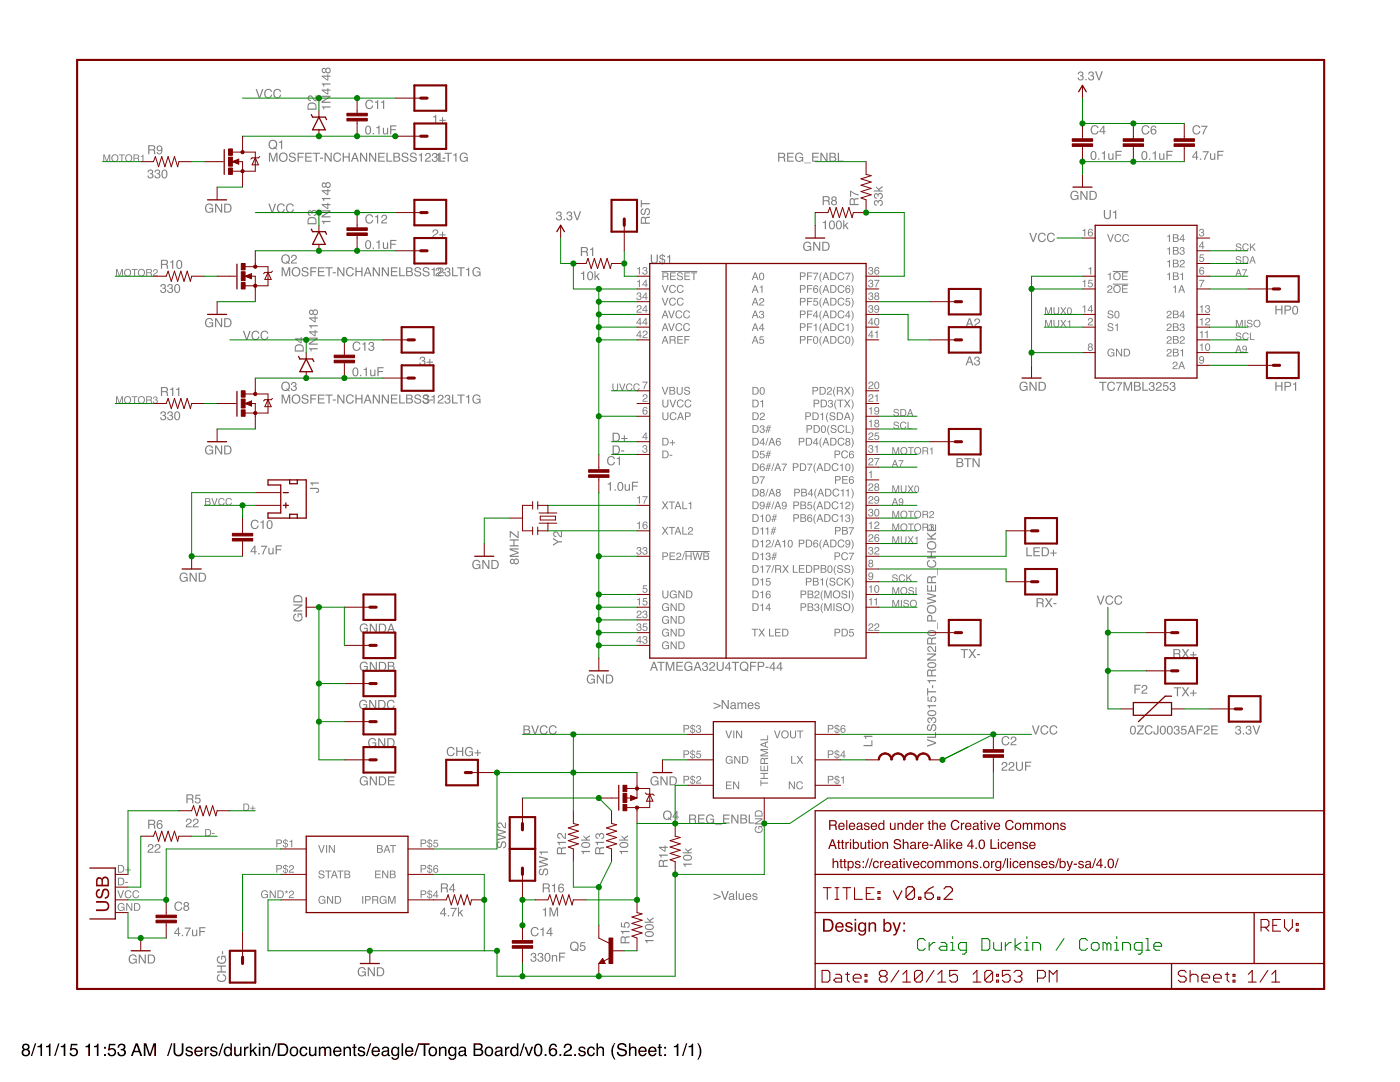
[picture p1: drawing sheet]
<svg xmlns="http://www.w3.org/2000/svg" width="279mm" height="216mm" viewBox="0 0 279 216" stroke-linecap="round" stroke-linejoin="round" font-family="sans-serif">
<path d="M4.7 208.9a.45 .45 0 0 0 .9 0 .45 .45 0 0 0-.9 0zM4.7 210a.51 .51 0 0 0 1 0 .51 .51 0 0 0-1 0zM4.6 208.4a.7 .7 0 0 1 1-.1 .7 .7 0 0 1 0 1.1 .77 .77 0 0 1 .1 1.1 .77 .77 0 0 1-1.1 0 .77 .77 0 0 1 .1-1.1l-.3-.5zM7 208.2h.2l-.8 2.5h-.2zM7.5 208.7l.4-.1 .2-.3h.3v2.4h-.3v-1.7h-.6zM9.2 208.7l.5-.1 .2-.3h.2v2.4h-.3v-1.7h-.6zM11.6 208.2h.3l-.8 2.5h-.3zM12.1 208.7l.5-.1 .2-.3h.2v2.4h-.3v-1.7h-.6zM14.1 208.3h1.3v.3h-1l-.1 .7a.85 .85 0 0 1 1.2 .4 .85 .85 0 0 1-.6 1.1 .85 .85 0 0 1-1-.7h.3a.55 .55 0 0 0 .8 .3 .55 .55 0 0 0 .1-.9 .55 .55 0 0 0-.9 .1h-.2zM17 208.7l.5-.1 .2-.3h.3v2.4h-.4v-1.7h-.6zM18.7 208.7l.5-.1 .2-.3h.3v2.4h-.4v-1.7h-.6zM20.8 208.9h.3v.4h-.3zM20.8 210.3h.3v.4h-.3zM21.8 208.3h1.2v.3h-1l-.1 .7a.85 .85 0 0 1 1.2 .4 .85 .85 0 0 1-.6 1.1 .85 .85 0 0 1-1-.7h.3a.55 .55 0 0 0 .8 .3 .55 .55 0 0 0 .1-.9 .55 .55 0 0 0-.9 .1h-.2zM23.7 208.4a.72 .72 0 0 1 1.1-.1 .72 .72 0 0 1 0 1l-.1 .1a.8 .8 0 0 1 .2 1.2 .8 .8 0 0 1-1.1 .1l-.3-.3-.1-.4h.3a.51 .51 0 0 0 .5 .6 .51 .51 0 0 0 .5-.5 .51 .51 0 0 0-.5-.5l-.1-.3a.45 .45 0 0 0 .6-.3 .45 .45 0 0 0-.3-.5 .45 .45 0 0 0-.5 .2l-.1 .4h-.3zM27.3 208.6l-.4 1.1h.7zM27.1 208.2h.4l.9 2.5h-.4l-.2-.7h-1l-.3 .7h-.4zM28.7 208.2h.5l.7 2.1 .7-2.1h.5v2.5h-.3v-2.1l-.7 2.1h-.4l-.7-2.1v2.1h-.3zM34.1 208.2h.3l-.8 2.5h-.3zM34.6 208.2h.4v1.5a.65 .65 0 0 0 .6 .8 .65 .65 0 0 0 .7-.8v-1.5h.3v1.4a1.01 1.01 0 0 1-1 1.2 1.01 1.01 0 0 1-1-1.2zM37.2 209a.74 .74 0 0 1 1.3 .4h-.3a.39 .39 0 0 0-.4-.3 .39 .39 0 0 0-.4 .3l.2 .2a.79 .79 0 0 1 .9 .7 .8 .8 0 0 1-.8 .5 .8 .8 0 0 1-.7-.7h.3a.45 .45 0 0 0 .4 .4 .45 .45 0 0 0 .5-.4l-.1-.1a.93 .93 0 0 1-1-.8zM39 209.1a.85 .85 0 0 1 1-.2 .85 .85 0 0 1 .5 1h-1.4a.53 .53 0 0 0 .4 .6 .53 .53 0 0 0 .6-.4h.3a.9 .9 0 0 1-1.3 .6 .9 .9 0 0 1-.2-1.4zM39.3 209.2l-.2 .4h1v-.3l-.3-.2zM40.8 208.9h.3v.3l.4-.3 .2-.1v.4a.5 .5 0 0 0-.5 .5v1h-.4zM42.1 209a.74 .74 0 0 1 1.3 .4h-.3a.39 .39 0 0 0-.4-.3 .39 .39 0 0 0-.4 .3l.2 .2a.79 .79 0 0 1 .9 .7 .8 .8 0 0 1-.8 .5 .8 .8 0 0 1-.7-.7h.3a.45 .45 0 0 0 .5 .4 .45 .45 0 0 0 .4-.4l-.1-.1a.93 .93 0 0 1-1-.8zM44.4 208.2h.2l-.8 2.5h-.2zM45.1 209.3a.69 .69 0 0 0-.1 .8 .69 .69 0 0 0 .7 .4 .73 .73 0 0 0 .3-.8 .73 .73 0 0 0-.7-.6zM45 209l.6-.1 .4 .2v-.9h.3v2.5h-.3v-.2a.8 .8 0 0 1-1.1 .1 .8 .8 0 0 1-.2-1zM46.7 208.9h.3v1.2a.42 .42 0 0 0 .5 .4 .42 .42 0 0 0 .4-.5v-1.1h.3v1.8h-.3v-.3a.64 .64 0 0 1-.7 .3 .64 .64 0 0 1-.5-.6zM48.7 208.9h.3v.3l.3-.3 .3-.1v.4a.5 .5 0 0 0-.6 .5v1h-.3zM49.9 208.2h.3v1.5l.8-.8h.4l-.7 .7 .7 1.1h-.4l-.6-.9-.2 .2v.7h-.3zM51.6 208.9h.4v1.8h-.4zM51.6 208.2h.4v.3h-.4zM52.4 208.9h.3v.2a.66 .66 0 0 1 .8-.2 .66 .66 0 0 1 .4 .6v1.2h-.3v-1.2a.46 .46 0 0 0-.5-.4 .46 .46 0 0 0-.4 .6v1h-.3zM55 208.2h.2l-.8 2.5h-.2zM55.8 208.5v1.9h.6a.99 .99 0 0 0 .8-1 .99 .99 0 0 0-.8-.9zM55.4 208.2h1.1a1.29 1.29 0 0 1 1 1.2 1.29 1.29 0 0 1-1 1.3h-1.1zM58.4 209.2a.7 .7 0 0 0-.3 .9 .7 .7 0 0 0 .9 .3 .7 .7 0 0 0 .2-.9 .7 .7 0 0 0-.8-.3zM58 209.1a.94 .94 0 0 1 1.6 .6 .94 .94 0 0 1-1.4 1l-.4-.6v-.6zM60 209.1a.76 .76 0 0 1 .8-.3 .76 .76 0 0 1 .6 .7h-.4a.51 .51 0 0 0-.6-.4 .51 .51 0 0 0-.3 .7 .49 .49 0 0 0 .4 .7 .49 .49 0 0 0 .5-.4h.4a.83 .83 0 0 1-1.1 .6 .83 .83 0 0 1-.5-1.2zM61.7 208.9h.3v1.2a.42 .42 0 0 0 .4 .4 .42 .42 0 0 0 .4-.5v-1.1h.3v1.8h-.3l.1-.3a.64 .64 0 0 1-.8 .3 .64 .64 0 0 1-.4-.6zM63.6 208.9h.3v.2a.6 .6 0 0 1 1.1 0 .62 .62 0 0 1 .7-.2 .62 .62 0 0 1 .4 .6v1.2h-.3v-1.3a.4 .4 0 0 0-.5-.3 .4 .4 0 0 0-.3 .5v1.1h-.3v-1.2a.42 .42 0 0 0-.5-.4 .42 .42 0 0 0-.3 .6v1h-.3zM66.7 209.1a.85 .85 0 0 1 1-.2 .85 .85 0 0 1 .5 1h-1.4a.53 .53 0 0 0 .4 .6 .53 .53 0 0 0 .6-.4h.3a.9 .9 0 0 1-1.3 .6 .9 .9 0 0 1-.2-1.4zM67 209.2l-.2 .4h1l-.1-.3-.2-.2zM68.5 208.9h.3v.2a.66 .66 0 0 1 .8-.2 .66 .66 0 0 1 .4 .6v1.2h-.3v-1.2a.46 .46 0 0 0-.5-.4 .46 .46 0 0 0-.4 .6v1h-.3zM70.6 208.3h.3v.6h.3v.2h-.3v1.2l.3 .2v.2a.44 .44 0 0 1-.6-.4v-1.2h-.3v-.2h.3zM71.6 209a.74 .74 0 0 1 1.2 .4h-.3a.39 .39 0 0 0-.4-.3 .39 .39 0 0 0-.3 .3l.1 .2a.79 .79 0 0 1 1 .7 .8 .8 0 0 1-.8 .5 .8 .8 0 0 1-.7-.7h.3a.45 .45 0 0 0 .4 .4 .45 .45 0 0 0 .5-.4l-.1-.1a.93 .93 0 0 1-1.1-.8zM73.8 208.2h.3l-.8 2.5h-.3zM74.4 209.1a.85 .85 0 0 1 1-.2 .85 .85 0 0 1 .4 1h-1.3a.53 .53 0 0 0 .4 .6 .53 .53 0 0 0 .6-.4h.3a.9 .9 0 0 1-1.3 .6 .9 .9 0 0 1-.3-1.4zM74.6 209.2l-.1 .4h1l-.1-.3-.2-.2zM76.5 210.1a.44 .44 0 0 0 .6 .4 .44 .44 0 0 0 .2-.7zM76.3 209.1a.8 .8 0 0 1 1.4 .2v1.1l.2 .1v.2h-.4l-.1-.2a.63 .63 0 0 1-.9 .3 .63 .63 0 0 1-.2-1l1-.3a.42 .42 0 0 0-.3-.4 .42 .42 0 0 0-.5 .3h-.3zM78.3 209.1l.5-.3 .6 .3v-.2h.3v1.7a.81 .81 0 0 1-.6 .9 .81 .81 0 0 1-1-.6h.3a.53 .53 0 0 0 .7 .3 .53 .53 0 0 0 .3-.7 .8 .8 0 0 1-1.1 .1 .8 .8 0 0 1-.2-1.1zM78.5 209.2a.65 .65 0 0 0-.1 .9 .65 .65 0 0 0 .8 .2 .64 .64 0 0 0 .2-.8 .64 .64 0 0 0-.9-.3zM80.1 208.2h.4v2.5h-.4zM81.1 209.1a.85 .85 0 0 1 1-.2 .85 .85 0 0 1 .4 1h-1.4a.53 .53 0 0 0 .4 .6 .53 .53 0 0 0 .7-.4h.3a.9 .9 0 0 1-1.3 .6 .9 .9 0 0 1-.3-1.4zM81.3 209.2l-.1 .4h1l-.1-.3-.3-.2zM83.5 208.2h.2l-.8 2.5h-.2zM83.7 208.2h2.1v.3h-.9v2.2h-.4v-2.2h-.8zM86.1 209.2a.7 .7 0 0 0-.3 .9 .7 .7 0 0 0 .9 .3 .7 .7 0 0 0 .2-.9 .7 .7 0 0 0-.8-.3zM85.7 209.1a.94 .94 0 0 1 1.6 .6 .94 .94 0 0 1-1.4 1l-.4-.6v-.6zM87.6 208.9h.3v.2a.66 .66 0 0 1 .8-.2 .66 .66 0 0 1 .4 .6v1.2h-.3v-1.2a.46 .46 0 0 0-.6-.4 .46 .46 0 0 0-.3 .6v1h-.3zM89.7 209.1l.5-.3 .6 .3v-.2h.3v1.7a.81 .81 0 0 1-.6 .9 .81 .81 0 0 1-1-.6h.3a.53 .53 0 0 0 .7 .3 .53 .53 0 0 0 .3-.7 .8 .8 0 0 1-1.1 .1 .8 .8 0 0 1-.2-1.1zM89.9 209.2a.65 .65 0 0 0-.2 .9 .65 .65 0 0 0 .9 .2 .64 .64 0 0 0 .2-.8 .64 .64 0 0 0-.9-.3zM91.8 210.1a.44 .44 0 0 0 .6 .4 .44 .44 0 0 0 .2-.7zM91.6 209.1a.8 .8 0 0 1 1.4 .2v1.1l.2 .1v.2h-.4l-.1-.2a.63 .63 0 0 1-.9 .3 .63 .63 0 0 1-.2-1l1.1-.3a.42 .42 0 0 0-.4-.4 .42 .42 0 0 0-.5 .3h-.3zM94.8 208.5v.8a1.1 1.1 0 0 0 1.2-.2 .41 .41 0 0 0-.1-.5 .41 .41 0 0 0-.4-.1zM94.8 209.5v.9h.8a.46 .46 0 0 0 .5-.5 .46 .46 0 0 0-.6-.4zM94.5 208.2h1.1a.63 .63 0 0 1 .7 .4 .63 .63 0 0 1-.3 .7 .72 .72 0 0 1 .4 .9 .72 .72 0 0 1-.8 .5h-1.1zM97.3 209.2a.7 .7 0 0 0-.3 .9 .7 .7 0 0 0 .9 .3 .7 .7 0 0 0 .2-.9 .7 .7 0 0 0-.8-.3zM96.9 209.1a.94 .94 0 0 1 1.6 .6 .94 .94 0 0 1-1.4 1l-.4-.6v-.6zM99.1 210.1a.44 .44 0 0 0 .6 .4 .44 .44 0 0 0 .2-.7zM98.9 209.1a.8 .8 0 0 1 1.4 .2v1.1l.2 .1v.2h-.4l-.1-.2a.63 .63 0 0 1-.9 .3 .63 .63 0 0 1-.2-1l1-.3a.42 .42 0 0 0-.3-.4 .42 .42 0 0 0-.5 .3h-.3zM100.8 208.9h.3v.3l.3-.3 .3-.1v.4a.5 .5 0 0 0-.6 .5v1h-.3zM102.3 209.3a.69 .69 0 0 0-.2 .8 .69 .69 0 0 0 .8 .4 .73 .73 0 0 0 .3-.8 .73 .73 0 0 0-.7-.6zM102.2 209l.6-.1 .4 .2v-.9h.3v2.5h-.3v-.2a.8 .8 0 0 1-1.1 .1 .8 .8 0 0 1-.3-1zM104.5 208.2h.2l-.8 2.5h-.2zM104.7 208.9h.3l.5 1.5 .6-1.5h.3l-.7 1.8h-.3zM106.9 208.4a.91 .91 0 0 1 1.1 .1 .91 .91 0 0 1 .2 1 .9 .9 0 0 1-.3 1.1 .9 .9 0 0 1-1.2-.2 1.91 1.91 0 0 1 .2-2zM107.1 208.6a1.65 1.65 0 0 0 .1 1.9h.3a1.49 1.49 0 0 0 .1-1.9zM108.7 210.3h.4v.4h-.4zM109.9 208.4a.73 .73 0 0 1 .8-.2 .73 .73 0 0 1 .5 .7h-.4a.51 .51 0 0 0-.6-.4 .51 .51 0 0 0-.3 .7l-.1 .2a.82 .82 0 0 1 1.3 .2 .82 .82 0 0 1-.3 1.2 .82 .82 0 0 1-1.2-.5v-1.2zM109.9 209.9a.53 .53 0 0 0 1 0 .53 .53 0 0 0-1 0zM111.6 210.3h.4v.4h-.4zM112.8 208.4a.81 .81 0 0 1 1.3 .2 .81 .81 0 0 1-.6 1.2l-.5 .3-.2 .3h1.3v.3h-1.7a1.39 1.39 0 0 1 1.1-1.3 .5 .5 0 0 0 .2-.6 .5 .5 0 0 0-.6-.3 .5 .5 0 0 0-.3 .6h-.3zM114.6 210.3h.4v.4h-.4zM115.6 209a.74 .74 0 0 1 1.3 .4h-.3a.39 .39 0 0 0-.4-.3 .39 .39 0 0 0-.4 .3l.2 .2a.79 .79 0 0 1 .9 .7 .8 .8 0 0 1-.8 .5 .8 .8 0 0 1-.7-.7h.3a.45 .45 0 0 0 .4 .4 .45 .45 0 0 0 .5-.4l-.1-.1a.93 .93 0 0 1-1-.8zM117.4 209.1a.76 .76 0 0 1 .8-.3 .76 .76 0 0 1 .5 .7h-.3a.51 .51 0 0 0-.6-.4 .51 .51 0 0 0-.3 .7 .49 .49 0 0 0 .3 .7 .49 .49 0 0 0 .6-.4h.3a.83 .83 0 0 1-1.1 .6 .83 .83 0 0 1-.4-1.2zM119 208.2h.3v.9a.65 .65 0 0 1 .8-.2 .65 .65 0 0 1 .4 .6v1.2h-.3v-1.2a.46 .46 0 0 0-.5-.4 .46 .46 0 0 0-.4 .6v1h-.3zM122.6 208.1h.2a3.1 3.1 0 0 0 0 3.3h-.2a2.6 2.6 0 0 1 0-3.3zM123.4 208.3a1 1 0 0 1 1.7 .6h-.4a.59 .59 0 0 0-.6-.5 .59 .59 0 0 0-.5 .6l.1 .1a2.08 2.08 0 0 1 1.4 .7 1.02 1.02 0 0 1-.7 1 1.02 1.02 0 0 1-1.2-.4l-.1-.5h.3a.71 .71 0 0 0 .6 .6 .71 .71 0 0 0 .8-.4l-.1-.3a2.06 2.06 0 0 1-1.5-.7v-.4zM125.5 208.2h.3v.9a.65 .65 0 0 1 .8-.2 .65 .65 0 0 1 .4 .6v1.2h-.3v-1.2a.46 .46 0 0 0-.5-.4 .46 .46 0 0 0-.4 .6v1h-.3zM127.6 209.1a.85 .85 0 0 1 1.1-.2 .85 .85 0 0 1 .4 1h-1.4a.53 .53 0 0 0 .4 .6 .53 .53 0 0 0 .6-.4h.3a.9 .9 0 0 1-1.2 .6 .9 .9 0 0 1-.3-1.4zM127.9 209.2l-.2 .4h1.1l-.1-.3-.3-.2zM129.6 209.1a.85 .85 0 0 1 1-.2 .85 .85 0 0 1 .4 1h-1.3a.53 .53 0 0 0 .4 .6 .53 .53 0 0 0 .6-.4h.3a.9 .9 0 0 1-1.3 .6 .9 .9 0 0 1-.2-1.4zM129.8 209.2l-.1 .4h1l-.1-.3-.2-.2zM131.5 208.3h.3v.6h.3v.2h-.3v1.2l.3 .2v.2a.44 .44 0 0 1-.6-.4v-1.2h-.3v-.2h.3zM132.6 208.9h.3v.4h-.3zM132.6 210.3h.3v.4h-.3zM134.5 208.7l.4-.1 .2-.3h.3v2.4h-.3v-1.7h-.6zM136.9 208.2h.3l-.8 2.5h-.3zM137.4 208.7l.5-.1 .2-.3h.2v2.4h-.3v-1.7h-.6zM139.2 208.1h.2l.3 .6a2.54 2.54 0 0 1-.3 2.7h-.2a3.1 3.1 0 0 0 0-3.3z" fill="#000"/>
<g fill="#808080">
<path d="M130.5 132.3l-.3 .8h.6zM130.4 132.1h.3l.6 1.7h-.3l-.1-.5h-.7l-.2 .5h-.3zM131.2 132.1h1.4v.2h-.6v1.5h-.2v-1.5h-.6zM132.9 132.1h.3l.5 1.5 .5-1.5h.4v1.7h-.2v-1.5l-.6 1.5h-.2l-.5-1.5v1.5h-.2zM135 132.1h1.3v.2h-1.1v.5h1v.2h-1v.6h1.1v.2h-1.3zM136.8 132.3a.8 .8 0 0 1 1.4 .3h-.3a.62 .62 0 0 0-.8-.3 .62 .62 0 0 0-.3 .9 .57 .57 0 0 0 .6 .5 .57 .57 0 0 0 .6-.6h-.6v-.2h.8v.9h-.2v-.2a.88 .88 0 0 1-1.2 .1 .88 .88 0 0 1-.1-1.2zM139.2 132.3l-.3 .8h.6zM139.1 132.1h.3l.6 1.7h-.3l-.1-.5h-.8l-.1 .5h-.3zM140.3 132.2a.5 .5 0 0 1 .8 0 .5 .5 0 0 1-.1 .7 .58 .58 0 0 1-.1 1 .58 .58 0 0 1-.8-.6h.2a.35 .35 0 0 0 .5 .4 .35 .35 0 0 0 0-.6l-.2-.1v-.1a.29 .29 0 0 0 .4-.3 .29 .29 0 0 0-.3-.3l-.3 .1v.3h-.3zM141.7 132.2a.6 .6 0 0 1 1 .3 .6 .6 0 0 1-.6 .8l-.4 .3h1v.2h-1.2a1.47 1.47 0 0 1 .9-1 .35 .35 0 0 0-.3-.5 .35 .35 0 0 0-.3 .4h-.3zM143 132.1h.3v1.1a.46 .46 0 0 0 .4 .5 .46 .46 0 0 0 .5-.5v-1.1h.2v1a.72 .72 0 0 1-.7 .8 .72 .72 0 0 1-.7-.8zM145.4 132.4l-.5 .8h.5zM145.5 132.1h.2v1.1h.2v.2h-.2v.4h-.3v-.4h-.7v-.2zM146 132.1h1.5v.2h-.6v1.5h-.3v-1.5h-.6zM148 132.2a.94 .94 0 0 1 1.2 .2 .94 .94 0 0 1-.1 1.3l.3 .1-.2 .2-.2-.2a.95 .95 0 0 1-1.3-.4 .95 .95 0 0 1 .3-1.2zM148 132.4a.72 .72 0 0 0-.1 .9 .72 .72 0 0 0 .9 .3l-.2-.1 .1-.2 .2 .2a.71 .71 0 0 0 .1-1 .71 .71 0 0 0-1-.1zM149.7 132.1h1.2v.2h-1v.5h.9v.2h-.9v.8h-.2zM151.2 132.1h.8a.52 .52 0 0 1 .6 .5 .52 .52 0 0 1-.6 .5h-.5v.7h-.3zM151.5 132.3v.6h.4a.31 .31 0 0 0 .4-.3 .31 .31 0 0 0-.4-.3zM152.8 133h.6v.3h-.6zM154.3 132.4l-.5 .8h.5zM154.4 132.1h.1v1.1h.3v.2h-.3v.4h-.2v-.4h-.7v-.2zM155.7 132.4l-.5 .8h.5zM155.7 132.1h.2v1.1h.3v.2h-.3v.4h-.2v-.4h-.8v-.2z"/>
<path d="M111.2 42.3a.5 .5 0 0 1 .7 0 .5 .5 0 0 1 0 .7 .58 .58 0 0 1-.2 1 .58 .58 0 0 1-.8-.6h.3a.35 .35 0 0 0 .5 .4 .35 .35 0 0 0 0-.6l-.3-.1v-.1a.29 .29 0 0 0 .4-.3 .29 .29 0 0 0-.2-.3l-.3 .1-.1 .3h-.2zM112.5 43.7h.2v.2h-.2zM113.3 42.3a.5 .5 0 0 1 .7 0 .5 .5 0 0 1-.1 .7 .58 .58 0 0 1-.1 1 .58 .58 0 0 1-.8-.6h.3a.35 .35 0 0 0 .5 .4 .35 .35 0 0 0 0-.6l-.3-.1v-.1a.29 .29 0 0 0 .4-.3 .29 .29 0 0 0-.3-.3l-.3 .1v.3h-.2zM114.4 42.2h.3l.5 1.5 .5-1.5h.3l-.7 1.7h-.2z"/>
<path d="M117.3 134.8a.8 .8 0 0 1 1.4 .3h-.2a.62 .62 0 0 0-.9-.3 .62 .62 0 0 0-.2 .9 .57 .57 0 0 0 .6 .5 .57 .57 0 0 0 .5-.6h-.6v-.2h.8v1h-.1l-.1-.2a.88 .88 0 0 1-1.2 0 .88 .88 0 0 1-.1-1.2zM119.1 134.6h.3l.9 1.4v-1.4h.2v1.8h-.2l-1-1.5v1.5h-.2zM121.2 134.8v1.4h.4a.7 .7 0 0 0 .6-.7 .7 .7 0 0 0-.6-.7zM120.9 134.6h.7a.91 .91 0 0 1 .8 .9 .91 .91 0 0 1-.8 .9h-.7z"/>
<path d="M121.3 96.5l.6-.3v1.7h-.2v-1.2h-.4zM122.6 97.6h.3v.3h-.3zM123.4 96.3a.63 .63 0 0 1 .8 0 .63 .63 0 0 1 .2 .7 .65 .65 0 0 1-.6 1 .65 .65 0 0 1-.6-.9zM123.6 96.4a.96 .96 0 0 0 .2 1.4 .85 .85 0 0 0 0-1.4zM124.7 96.6h.2v1l.2 .2 .4-.2v-1h.2v1.3h-.2v-.2a.45 .45 0 0 1-.5 .2 .45 .45 0 0 1-.3-.4zM126.1 96.1h1.3v.2h-1v.6h.8v.2h-.8v.8h-.3z"/>
<path d="M94.5 111.9a.8 .8 0 0 1 1.3 .4h-.2a.62 .62 0 0 0-.8-.3 .62 .62 0 0 0-.3 .9 .57 .57 0 0 0 .6 .5 .57 .57 0 0 0 .5-.6h-.5v-.2h.8v.9h-.2v-.2a.88 .88 0 0 1-1.3 .1 .88 .88 0 0 1-.1-1.3zM96.3 111.7h.2l.9 1.5v-1.5h.3v1.8h-.3l-.9-1.4v1.4h-.2zM98.3 111.9v1.4h.4a.7 .7 0 0 0 .6-.7 .7 .7 0 0 0-.6-.7zM98.1 111.7h.7a.91 .91 0 0 1 .7 .9 .91 .91 0 0 1-.7 .9h-.7z"/>
<path d="M115.9 54.5l.7-.4v1.8h-.2v-1.3h-.5zM117.4 54.3a.63 .63 0 0 1 .7 0 .63 .63 0 0 1 .3 .7 .65 .65 0 0 1-.6 .9 .65 .65 0 0 1-.6-.9zM117.6 54.4a.96 .96 0 0 0 .2 1.3 .85 .85 0 0 0 0-1.4zM118.6 54.1h.2v1l.6-.5h.3l-.5 .5 .5 .8h-.3l-.4-.7-.2 .2v.5h-.2z"/>
<path d="M215.3 14.4a.5 .5 0 0 1 .7-.1 .5 .5 0 0 1 0 .8 .58 .58 0 0 1-.1 1 .58 .58 0 0 1-.8-.6h.2a.35 .35 0 0 0 .5 .4 .35 .35 0 0 0 0-.7h-.3l.1-.2a.29 .29 0 0 0 .4-.2 .29 .29 0 0 0-.3-.3l-.3 .1-.1 .2h-.2zM216.6 15.7h.3v.3h-.3zM217.4 14.4a.5 .5 0 0 1 .7-.1 .5 .5 0 0 1 0 .8 .58 .58 0 0 1-.2 1 .58 .58 0 0 1-.8-.6h.3a.35 .35 0 0 0 .5 .4 .35 .35 0 0 0 0-.7h-.3l.1-.2a.29 .29 0 0 0 .3-.2 .29 .29 0 0 0-.2-.3l-.3 .1-.1 .2h-.2zM218.5 14.2h.3l.5 1.5 .5-1.5h.3l-.6 1.8h-.3z"/>
<path d="M217.8 30.3a.63 .63 0 0 1 .8 0 .63 .63 0 0 1 .2 .7 .65 .65 0 0 1-.5 .9 .65 .65 0 0 1-.7-.9zM218.1 30.4a.96 .96 0 0 0 .1 1.3 .85 .85 0 0 0 0-1.4zM219.1 31.6h.3v.3h-.3zM219.9 30.5l.6-.4v1.8h-.2v-1.3h-.4zM221.2 30.6h.2v.9l.2 .2 .4-.2v-.9h.2v1.3h-.2v-.2a.45 .45 0 0 1-.5 .2 .45 .45 0 0 1-.3-.4zM222.6 30.1h1.3v.2h-1v.6h.8v.2h-.8v.8h-.3z"/>
<path d="M228 30.3a.63 .63 0 0 1 .8 0 .63 .63 0 0 1 .2 .7 .65 .65 0 0 1-.6 .9 .65 .65 0 0 1-.6-.9zM228.2 30.4a.96 .96 0 0 0 .2 1.3 .85 .85 0 0 0 0-1.4zM229.3 31.6h.3v.3h-.3zM230 30.5l.7-.4v1.8h-.3v-1.3h-.4zM231.3 30.6h.3v.9l.2 .2 .3-.2 .1-.9h.2v1.3h-.2v-.2a.45 .45 0 0 1-.5 .2 .45 .45 0 0 1-.4-.4zM232.8 30.1h1.2v.2h-1v.6h.9v.2h-.9v.8h-.2z"/>
<path d="M238.7 30.5l-.6 .8h.6zM238.7 30.1h.2v1.2h.3v.2h-.3v.4h-.2v-.4h-.8v-.3zM239.5 31.6h.2v.3h-.2zM240 30.2h1.3l-.8 1.7h-.2l.1-.5 .6-1h-1zM241.5 30.6h.2v.9l.3 .2 .3-.2v-.9h.2v1.3h-.2v-.2a.45 .45 0 0 1-.5 .2 .45 .45 0 0 1-.3-.4zM242.9 30.1h1.3v.2h-1v.6h.9v.2h-.9v.8h-.3z"/>
<path d="M213.8 38.3a.8 .8 0 0 1 1.4 .3h-.2a.62 .62 0 0 0-.9-.3 .62 .62 0 0 0-.2 .9 .57 .57 0 0 0 .6 .5 .57 .57 0 0 0 .5-.6h-.5v-.2h.7v1h-.1l-.1-.2a.88 .88 0 0 1-1.2 0 .88 .88 0 0 1-.1-1.2zM215.6 38.1h.3l.9 1.4v-1.4h.2v1.8h-.2l-1-1.5v1.5h-.2zM217.7 38.3v1.4h.4a.7 .7 0 0 0 .6-.7 .7 .7 0 0 0-.6-.7zM217.4 38.1h.8a.91 .91 0 0 1 .7 .9 .91 .91 0 0 1-.7 .9h-.8z"/>
<path d="M25.9 190.7a.8 .8 0 0 1 1.4 .3h-.3a.62 .62 0 0 0-.8-.3 .62 .62 0 0 0-.3 .9 .57 .57 0 0 0 .6 .5 .57 .57 0 0 0 .6-.6h-.6v-.2h.8v1h-.2v-.3a.88 .88 0 0 1-1.2 .1 .88 .88 0 0 1-.1-1.2zM27.7 190.5h.3l.9 1.4v-1.4h.2v1.8h-.3l-.9-1.5v1.5h-.2zM29.7 190.7v1.4h.5a.7 .7 0 0 0 .5-.7 .7 .7 0 0 0-.5-.7zM29.5 190.5h.7a.91 .91 0 0 1 .8 .9 .91 .91 0 0 1-.8 .9h-.7z"/>
<path d="M37.3 163.4a.6 .6 0 0 1 1 .3 .6 .6 0 0 1-.7 .8l-.3 .4h1v.2h-1.2a1.47 1.47 0 0 1 .9-1.1 .35 .35 0 0 0-.3-.5 .35 .35 0 0 0-.4 .5h-.2zM38.7 163.4a.6 .6 0 0 1 .9 .3 .6 .6 0 0 1-.6 .8l-.3 .4h.9v.2h-1.2a1.47 1.47 0 0 1 1-1.1 .35 .35 0 0 0-.3-.5 .35 .35 0 0 0-.4 .5h-.2z"/>
<path d="M29.7 168.5a.6 .6 0 0 1 .9 .3 .6 .6 0 0 1-.6 .8l-.3 .4h.9v.2h-1.2a1.47 1.47 0 0 1 1-1.1 .35 .35 0 0 0-.3-.5 .35 .35 0 0 0-.4 .4h-.2zM31.1 168.5a.6 .6 0 0 1 .9 .3 .6 .6 0 0 1-.6 .8l-.3 .4h.9v.2h-1.2a1.47 1.47 0 0 1 1-1.1 .35 .35 0 0 0-.4-.5 .35 .35 0 0 0-.3 .4h-.2z"/>
<path d="M35.5 185.4l-.5 .8h.5zM35.6 185h.1v1.2h.3v.2h-.3v.4h-.2v-.4h-.7v-.2zM36.3 186.5h.2v.3h-.2zM36.9 185.1h1.2l-.7 1.7h-.3l.1-.5 .6-1h-.9zM38.3 185.5h.2v.9l.3 .2 .3-.2v-.9h.3v1.3h-.2v-.2a.45 .45 0 0 1-.5 .2 .45 .45 0 0 1-.4-.4zM39.8 185h1.2v.2h-1v.6h.9v.2h-.9v.8h-.2z"/>
<path d="M203.7 76.4a.8 .8 0 0 1 1.4 .3h-.3a.62 .62 0 0 0-.8-.3 .62 .62 0 0 0-.3 .9 .57 .57 0 0 0 .6 .5 .57 .57 0 0 0 .6-.6h-.6v-.2h.8v1h-.2v-.3a.88 .88 0 0 1-1.2 .1 .88 .88 0 0 1-.1-1.2zM205.5 76.2h.2l.9 1.4v-1.4h.3v1.8h-.3l-.9-1.5v1.5h-.2zM207.5 76.4v1.4h.4a.7 .7 0 0 0 .6-.7 .7 .7 0 0 0-.6-.7zM207.3 76.2h.7a.91 .91 0 0 1 .8 .9 .91 .91 0 0 1-.8 .9h-.7z"/>
<path d="M219.4 76.2h1.4v.2h-.6v1.6h-.2v-1.6h-.6zM221.2 76.4a.78 .78 0 0 1 .7-.3 .78 .78 0 0 1 .6 .6h-.2a.61 .61 0 0 0-.9-.3 .61 .61 0 0 0-.2 .9 .55 .55 0 0 0 .6 .5 .55 .55 0 0 0 .5-.5h.2a.83 .83 0 0 1-1 .7 .83 .83 0 0 1-.5-1.2zM222.7 76.3h1.3l-.8 1.7h-.2l.1-.5 .6-1h-1zM224.2 76.2h.4l.5 1.5 .5-1.5h.3v1.8h-.2v-1.5l-.5 1.5h-.2l-.5-1.5v1.5h-.3zM226.5 76.4v.5h.5a.29 .29 0 0 0 .4-.2 .29 .29 0 0 0-.4-.3zM226.5 77.1v.7l.9-.2v-.2l-.1-.2zM226.3 76.2h.8a.44 .44 0 0 1 .5 .3 .44 .44 0 0 1-.2 .5 .51 .51 0 0 1 .3 .6 .51 .51 0 0 1-.6 .4h-.8zM228 76.2h.2v1.6h.9v.2h-1.1zM229.5 76.3a.5 .5 0 0 1 .7 0 .5 .5 0 0 1 0 .8 .58 .58 0 0 1-.2 .9 .58 .58 0 0 1-.8-.6h.3a.35 .35 0 0 0 .5 .4 .35 .35 0 0 0 0-.6h-.3v-.2a.29 .29 0 0 0 .4-.2 .29 .29 0 0 0-.2-.4l-.4 .2v.2h-.2zM230.9 76.3a.6 .6 0 0 1 .9 .3 .6 .6 0 0 1-.6 .8l-.3 .4h.9v.2h-1.2a1.47 1.47 0 0 1 1-1.1 .35 .35 0 0 0-.3-.5 .35 .35 0 0 0-.4 .5h-.2zM232.2 76.3h.9v.2h-.7l-.1 .5a.61 .61 0 0 1 .9 .2 .61 .61 0 0 1-.4 .9 .61 .61 0 0 1-.8-.6h.3a.38 .38 0 0 0 .5 .2 .38 .38 0 0 0 .1-.6 .38 .38 0 0 0-.6 .1h-.2zM233.6 76.3a.5 .5 0 0 1 .8 0 .5 .5 0 0 1-.1 .8 .58 .58 0 0 1-.1 .9 .58 .58 0 0 1-.8-.6h.2a.35 .35 0 0 0 .5 .4 .35 .35 0 0 0 0-.6h-.2v-.2a.29 .29 0 0 0 .4-.2 .29 .29 0 0 0-.3-.4l-.3 .2v.2h-.3z"/>
<path d="M71.6 193.2a.8 .8 0 0 1 1.4 .3h-.3a.62 .62 0 0 0-.8-.2 .62 .62 0 0 0-.3 .8 .57 .57 0 0 0 .7 .5 .57 .57 0 0 0 .5-.6h-.6v-.2h.8v1h-.1l-.1-.2a.88 .88 0 0 1-1.2 0 .88 .88 0 0 1-.1-1.2zM73.4 193h.3l.9 1.5v-1.5h.2v1.8h-.3l-.9-1.5v1.5h-.2zM75.5 193.2v1.4h.4a.7 .7 0 0 0 .5-.7 .7 .7 0 0 0-.5-.7zM75.2 193h.7a.91 .91 0 0 1 .8 .9 .91 .91 0 0 1-.8 .9h-.7z"/>
<path d="M36.1 114.5a.8 .8 0 0 1 1.3 .3h-.2a.62 .62 0 0 0-.9-.3 .62 .62 0 0 0-.2 .9 .57 .57 0 0 0 .6 .5 .57 .57 0 0 0 .5-.6h-.5v-.2h.8v1h-.2l-.1-.3a.88 .88 0 0 1-1.2 .1 .88 .88 0 0 1-.1-1.2zM37.8 114.3h.3l.9 1.4v-1.4h.3v1.8h-.3l-.9-1.5v1.5h-.3zM39.9 114.5v1.4h.4a.7 .7 0 0 0 .6-.7 .7 .7 0 0 0-.6-.7zM39.7 114.3h.7a.91 .91 0 0 1 .7 .9 .91 .91 0 0 1-.7 .9h-.7z"/>
<path d="M50.8 109.2l-.6 .8h.6zM50.8 108.9h.2v1.1h.2v.2h-.2v.4h-.2v-.4h-.8v-.2zM51.5 110.3h.3v.3h-.3zM52.1 108.9h1.2l-.7 1.7h-.2l.1-.5 .6-1h-1zM53.6 109.3h.2v1l.2 .2 .3-.3 .1-.9h.2v1.3h-.2v-.2a.45 .45 0 0 1-.5 .2 .45 .45 0 0 1-.3-.4zM55 108.8h1.2v.2h-1v.6h.9v.2h-.9v.8h-.2z"/>
<path d="M41.1 63.7a.8 .8 0 0 1 1.4 .3h-.2a.62 .62 0 0 0-.9-.3 .62 .62 0 0 0-.2 .9 .57 .57 0 0 0 .6 .5 .57 .57 0 0 0 .5-.6h-.5v-.2h.7v1h-.1l-.1-.2a.88 .88 0 0 1-1.2 0 .88 .88 0 0 1-.1-1.2zM42.9 63.5h.3l.9 1.4v-1.4h.2v1.8h-.2l-1-1.5v1.5h-.2zM45 63.7v1.4h.4a.7 .7 0 0 0 .6-.7 .7 .7 0 0 0-.6-.7zM44.7 63.5h.8a.91 .91 0 0 1 .7 .9 .91 .91 0 0 1-.7 .9h-.8z"/>
<path d="M64.2 21.2h1.8v.3h-1.3v.4h-.2zM64.2 19.1h1.8v.3l-1.5 .9h1.5v.2h-1.8v-.3l1.4-.9h-1.4zM64.5 18.1l.8 .6v-.6zM64.2 17.9h1.1v-.3h.2v.3h.5v.2h-.5v.8h-.2l-1.1-.8zM64.2 16.6h1.8v.3h-1.3v.4h-.2zM64.5 15.3l.8 .6v-.6zM64.2 15.1h1.1v-.3h.2v.3h.5v.2h-.5v.8h-.2l-1.1-.8zM64.4 14.1a.3 .3 0 0 0 .6 0 .3 .3 0 0 0-.6 0zM65.1 14.1a.36 .36 0 0 0 .7 0 .36 .36 0 0 0-.7 0zM64.3 13.7l.3-.2 .4 .3a.54 .54 0 0 1 .8-.1 .54 .54 0 0 1 0 .8 .54 .54 0 0 1-.8-.1 .5 .5 0 0 1-.7 0 .5 .5 0 0 1 0-.7z"/>
<path d="M73.1 25.2a.63 .63 0 0 1 .7 0 .63 .63 0 0 1 .3 .7 .65 .65 0 0 1-.6 1 .65 .65 0 0 1-.6-.9zM73.3 25.3a.96 .96 0 0 0 .2 1.4 .85 .85 0 0 0 0-1.4zM74.4 26.5h.2v.3h-.2zM75.1 25.4l.7-.3v1.7h-.3v-1.2h-.4zM76.4 25.5h.2v1l.3 .1 .3-.2v-.9h.3v1.3h-.2v-.2a.45 .45 0 0 1-.6 .2 .45 .45 0 0 1-.3-.4zM77.9 25h1.2v.2h-1v.6h.9v.2h-.9v.8h-.2z"/>
<path d="M41.1 40.8a.8 .8 0 0 1 1.4 .4h-.2a.62 .62 0 0 0-.9-.3 .62 .62 0 0 0-.2 .8 .57 .57 0 0 0 .6 .6 .57 .57 0 0 0 .5-.6h-.5v-.2h.7v.9h-.1l-.1-.2a.88 .88 0 0 1-1.2 0 .88 .88 0 0 1-.1-1.2zM42.9 40.6h.3l.9 1.5v-1.5h.2v1.8h-.2l-1-1.4v1.4h-.2zM45 40.8v1.4h.4a.7 .7 0 0 0 .6-.7 .7 .7 0 0 0-.6-.7zM44.7 40.6h.8a.91 .91 0 0 1 .7 .9 .91 .91 0 0 1-.7 .9h-.8z"/>
<path d="M64.2 44.1h1.8v.2h-1.3v.4h-.2zM64.2 42h1.8v.2l-1.5 1h1.5v.2h-1.8v-.3l1.4-.9h-1.4zM64.5 40.9l.8 .6v-.6zM64.2 40.7h1.1v-.2h.2v.2h.5v.2h-.5v.8h-.2l-1.1-.8zM64.2 39.5h1.8v.2h-1.3v.4h-.2zM64.5 38.2l.8 .5v-.5zM64.2 37.9h1.1v-.2h.2v.2h.5v.3h-.5v.7h-.2l-1.1-.8zM64.4 36.9a.3 .3 0 0 0 .6 0 .3 .3 0 0 0-.6 0zM65.1 36.9a.36 .36 0 0 0 .7 0 .36 .36 0 0 0-.7 0zM64.3 36.5l.3-.1 .4 .2a.54 .54 0 0 1 .8-.1 .54 .54 0 0 1 0 .8 .54 .54 0 0 1-.8-.1 .5 .5 0 0 1-.7 .1 .5 .5 0 0 1 0-.8z"/>
<path d="M73.1 48.1a.63 .63 0 0 1 .7-.1 .63 .63 0 0 1 .3 .8 .65 .65 0 0 1-.6 .9 .65 .65 0 0 1-.6-.9zM73.3 48.2a.96 .96 0 0 0 .2 1.3 .85 .85 0 0 0 0-1.4zM74.4 49.4h.2v.3h-.2zM75.1 48.3l.7-.4v1.8h-.3v-1.3h-.4zM76.4 48.4h.2v.9l.3 .2 .3-.2v-.9h.3v1.3h-.2v-.2a.45 .45 0 0 1-.6 .2 .45 .45 0 0 1-.3-.5zM77.9 47.9h1.2v.2h-1v.5h.9v.2h-.9v.9h-.2z"/>
<path d="M41.1 89.1a.8 .8 0 0 1 1.4 .3h-.2a.62 .62 0 0 0-.9-.3 .62 .62 0 0 0-.2 .9 .57 .57 0 0 0 .6 .5 .57 .57 0 0 0 .5-.6h-.5v-.2h.7v1h-.1l-.1-.3a.88 .88 0 0 1-1.2 .1 .88 .88 0 0 1-.1-1.2zM42.9 88.9h.3l.9 1.4v-1.4h.2v1.8h-.2l-1-1.5v1.5h-.2zM45 89.1v1.4h.4a.7 .7 0 0 0 .6-.7 .7 .7 0 0 0-.6-.7zM44.7 88.9h.8a.91 .91 0 0 1 .7 .9 .91 .91 0 0 1-.7 .9h-.8z"/>
<path d="M61.7 69.5h1.7v.2h-1.2v.4h-.2zM61.6 67.4h1.8v.2l-1.4 .9h1.4v.3h-1.8v-.3l1.5-.9h-1.5zM62 66.3l.8 .6v-.6zM61.7 66.1h1.1v-.2h.2v.2h.4v.2h-.4v.8h-.2l-1.1-.8zM61.7 64.9h1.7v.2h-1.2v.4h-.2zM62 63.6l.8 .5v-.5zM61.7 63.3h1.1v-.2h.2v.2h.4v.3h-.4v.7h-.2l-1.1-.8zM61.8 62.3a.3 .3 0 0 0 .6 0 .3 .3 0 0 0-.6 0zM62.6 62.3a.36 .36 0 0 0 .7 0 .36 .36 0 0 0-.7 0zM61.8 61.9l.3-.1 .4 .2a.54 .54 0 0 1 .8-.1 .54 .54 0 0 1 0 .8 .54 .54 0 0 1-.8-.1 .5 .5 0 0 1-.8 .1 .5 .5 0 0 1 .1-.8z"/>
<path d="M70.5 73.5a.63 .63 0 0 1 .8-.1 .63 .63 0 0 1 .2 .8 .65 .65 0 0 1-.5 .9 .65 .65 0 0 1-.7-.9zM70.8 73.6a.96 .96 0 0 0 .1 1.3 .85 .85 0 0 0 0-1.4zM71.8 74.8h.3v.3h-.3zM72.6 73.7l.6-.4v1.8h-.2v-1.3h-.4zM73.9 73.8h.2v.9l.2 .2 .4-.2v-.9h.2v1.3h-.2v-.2a.45 .45 0 0 1-.5 .2 .45 .45 0 0 1-.3-.5zM75.3 73.3h1.3v.2h-1v.5h.8v.2h-.8v.9h-.3z"/>
<path d="M29.7 33.9a.5 .5 0 0 1 .7 0 .5 .5 0 0 1-.1 .7 .58 .58 0 0 1-.1 1 .58 .58 0 0 1-.8-.6h.2a.35 .35 0 0 0 .5 .4 .35 .35 0 0 0 .1-.6h-.3v-.2a.29 .29 0 0 0 .4-.2 .29 .29 0 0 0-.3-.4l-.3 .2v.2h-.2zM31 33.9a.5 .5 0 0 1 .8 0 .5 .5 0 0 1-.1 .7 .58 .58 0 0 1-.1 1 .58 .58 0 0 1-.8-.6h.2a.35 .35 0 0 0 .5 .4 .35 .35 0 0 0 0-.6h-.2v-.2a.29 .29 0 0 0 .4-.2 .29 .29 0 0 0-.3-.4l-.3 .2v.2h-.3zM32.4 34a.63 .63 0 0 1 .8 0 .63 .63 0 0 1 .2 .7 .65 .65 0 0 1-.6 .9 .65 .65 0 0 1-.6-.9zM32.7 34.1a.96 .96 0 0 0 .1 1.3 .85 .85 0 0 0 0-1.4z"/>
<path d="M32.2 56.8a.5 .5 0 0 1 .7 0 .5 .5 0 0 1 0 .7 .58 .58 0 0 1-.1 1 .58 .58 0 0 1-.8-.6h.2a.35 .35 0 0 0 .5 .4 .35 .35 0 0 0 0-.7h-.3l.1-.2a.29 .29 0 0 0 .4-.2 .29 .29 0 0 0-.3-.3l-.3 .1-.1 .3h-.2zM33.6 56.8a.5 .5 0 0 1 .7 0 .5 .5 0 0 1 0 .7 .58 .58 0 0 1-.2 1 .58 .58 0 0 1-.8-.6h.3a.35 .35 0 0 0 .5 .4 .35 .35 0 0 0 0-.7h-.3l.1-.2a.29 .29 0 0 0 .3-.2 .29 .29 0 0 0-.2-.3l-.3 .1-.1 .3h-.2zM35 56.9a.63 .63 0 0 1 .7-.1 .63 .63 0 0 1 .3 .7 .65 .65 0 0 1-.6 1 .65 .65 0 0 1-.6-.9zM35.2 56.9a.96 .96 0 0 0 .1 1.4 .85 .85 0 0 0 .1-1.4z"/>
<path d="M32.2 82.2a.5 .5 0 0 1 .7 0 .5 .5 0 0 1 0 .7 .58 .58 0 0 1-.1 1 .58 .58 0 0 1-.8-.6h.2a.35 .35 0 0 0 .5 .4 .35 .35 0 0 0 0-.7h-.3l.1-.2a.29 .29 0 0 0 .4-.2 .29 .29 0 0 0-.3-.3l-.3 .1-.1 .2h-.2zM33.6 82.2a.5 .5 0 0 1 .7 0 .5 .5 0 0 1 0 .7 .58 .58 0 0 1-.2 1 .58 .58 0 0 1-.8-.6h.3a.35 .35 0 0 0 .5 .4 .35 .35 0 0 0 0-.7h-.3l.1-.2a.29 .29 0 0 0 .3-.2 .29 .29 0 0 0-.2-.3l-.3 .1-.1 .2h-.2zM35 82.2a.63 .63 0 0 1 .7 0 .63 .63 0 0 1 .3 .7 .65 .65 0 0 1-.6 1 .65 .65 0 0 1-.6-.9zM35.2 82.3a.96 .96 0 0 0 .1 1.4 .85 .85 0 0 0 .1-1.4z"/>
<path d="M58.7 122.6l.4-.2v.3a.62 .62 0 0 0-.3 .8 .62 .62 0 0 0 .9 .3 .57 .57 0 0 0 .5-.6 .57 .57 0 0 0-.6-.6v.6h-.2v-.8h.9v.2h-.2a.88 .88 0 0 1 .1 1.2 .88 .88 0 0 1-1.2 .1 .86 .86 0 0 1-.3-1.3zM58.5 120.6h1.8v.3l-1.4 .9h1.4v.2h-1.8v-.3l1.5-.9h-1.5zM58.9 119.1l-.1 .3v.6h1.3v-.5a.72 .72 0 0 0-1.2-.4zM58.8 118.9a.97 .97 0 0 1 1.5 .6v.7h-1.8l.1-.9z"/>
<path d="M106.1 190.2a.5 .5 0 0 1 .7 0 .5 .5 0 0 1 0 .7 .58 .58 0 0 1-.1 1 .58 .58 0 0 1-.8-.6h.2a.35 .35 0 0 0 .5 .4 .35 .35 0 0 0 0-.6h-.3l.1-.2a.29 .29 0 0 0 .4-.2 .29 .29 0 0 0-.3-.4l-.3 .2-.1 .2h-.2zM107.5 190.2a.5 .5 0 0 1 .7 0 .5 .5 0 0 1 0 .7 .58 .58 0 0 1-.2 1 .58 .58 0 0 1-.8-.6h.3a.35 .35 0 0 0 .5 .4 .35 .35 0 0 0 0-.6h-.3l.1-.2a.29 .29 0 0 0 .3-.2 .29 .29 0 0 0-.2-.4l-.3 .2-.1 .2h-.2zM108.9 190.3a.63 .63 0 0 1 .7 0 .63 .63 0 0 1 .3 .7 .65 .65 0 0 1-.6 .9 .65 .65 0 0 1-.6-.9zM109.1 190.4a.96 .96 0 0 0 .2 1.3 .85 .85 0 0 0 0-1.4zM110.1 190.6h.2v.2a.46 .46 0 0 1 .6-.2 .46 .46 0 0 1 .3 .4v.9h-.2v-.8a.32 .32 0 0 0-.4-.3 .32 .32 0 0 0-.3 .4v.7h-.2zM111.6 190.1h1.2v.2h-1v.5h.9v.3h-.9v.8h-.2z"/>
<path d="M116 169.8h1.7v.2h-1.2v.4h-.2zM116.1 168.2a1.06 1.06 0 0 1 1.7 .4 .97 .97 0 0 1-.9 .6 .97 .97 0 0 1-.9-.6zM116.2 168.4a.48 .48 0 0 0 .2 .5 .48 .48 0 0 0 .5 .1h.2a.36 .36 0 0 0 .5-.4 .36 .36 0 0 0-.5-.4zM116.4 166.7l.5 .5 .8-.5v.2l-.6 .4 .1 .2h.5v.2h-1.8v-.2h1.1l-.6-.5z"/>
<path d="M123.6 169.8h1.8v.2h-1.3v.4h-.1zM123.7 168.2a1.06 1.06 0 0 1 1.7 .4 .97 .97 0 0 1-.9 .6 .97 .97 0 0 1-.9-.6zM123.9 168.4a.48 .48 0 0 0 .1 .5 .48 .48 0 0 0 .5 .1h.3a.36 .36 0 0 0 .4-.4 .36 .36 0 0 0-.5-.4zM124 166.7l.5 .5 .9-.5v.2l-.7 .4 .2 .2h.5v.2h-1.8v-.2h1l-.6-.5z"/>
<path d="M136.3 172.3h1.8v.3h-1.3v.4h-.2zM136.4 170.8a1.06 1.06 0 0 1 1.7 .3 .97 .97 0 0 1-.9 .6 .97 .97 0 0 1-.9-.6zM136.6 171a.48 .48 0 0 0 .1 .4 .48 .48 0 0 0 .5 .1h.3a.36 .36 0 0 0 .4-.4 .36 .36 0 0 0-.5-.3zM136.7 169.2l.5 .5 .9-.5v.3l-.7 .4 .2 .2h.5v.2h-1.8v-.2h1l-.6-.6z"/>
<path d="M128.7 187.6h1.7v.2h-1.2v.4h-.2zM128.8 186a1.06 1.06 0 0 1 1.7 .4 .97 .97 0 0 1-.9 .6 .97 .97 0 0 1-.9-.6zM128.9 186.2a.48 .48 0 0 0 .2 .5 .48 .48 0 0 0 .5 0h.2a.36 .36 0 0 0 .5-.3 .36 .36 0 0 0-.5-.4zM128.8 184.6a1.06 1.06 0 0 1 1.7 .4 .97 .97 0 0 1-.9 .6 .97 .97 0 0 1-.9-.6zM128.9 184.8a.48 .48 0 0 0 .2 .5 .48 .48 0 0 0 .5 .1l.2-.1a.36 .36 0 0 0 .5-.3 .36 .36 0 0 0-.5-.4zM129.1 183.1l.5 .5 .8-.6v.3l-.6 .4 .1 .2h.5v.2h-1.8v-.2h1.1l-.6-.5z"/>
<path d="M108.3 181.5l.7-.4v1.8h-.3v-1.3h-.4zM109.7 181.1h.3l.5 1.5 .5-1.5h.4v1.8h-.3l.1-1.5-.6 1.5h-.2l-.5-1.5v1.5h-.2z"/>
<path d="M225.7 145a.63 .63 0 0 1 .8-.1 .63 .63 0 0 1 .2 .8 .65 .65 0 0 1-.6 .9 .65 .65 0 0 1-.6-.9zM225.9 145a.96 .96 0 0 0 .2 1.4 .85 .85 0 0 0 0-1.4zM226.9 144.8h1.4v.2l-1.1 1.3h1.1v.2h-1.4v-.2l1.1-1.3h-1.1zM228.7 145a.78 .78 0 0 1 .7-.3 .78 .78 0 0 1 .6 .6h-.2a.61 .61 0 0 0-.9-.3 .61 .61 0 0 0-.2 .9 .55 .55 0 0 0 .5 .5 .55 .55 0 0 0 .6-.5h.2a.83 .83 0 0 1-1 .7 .83 .83 0 0 1-.5-1.2zM231 144.8h.2v1.2a.52 .52 0 0 1-.5 .6 .52 .52 0 0 1-.5-.6h.2a.29 .29 0 0 0 .2 .4 .29 .29 0 0 0 .4-.3zM231.7 145a.63 .63 0 0 1 .7-.1 .63 .63 0 0 1 .3 .8 .65 .65 0 0 1-.6 .9 .65 .65 0 0 1-.6-.9zM231.9 145a.96 .96 0 0 0 .2 1.4 .85 .85 0 0 0 0-1.4zM233.1 145a.63 .63 0 0 1 .7-.1 .63 .63 0 0 1 .3 .8 .65 .65 0 0 1-.6 .9 .65 .65 0 0 1-.6-.9zM233.3 145a.96 .96 0 0 0 .1 1.4 .85 .85 0 0 0 .1-1.4zM234.5 144.9a.5 .5 0 0 1 .7 0 .5 .5 0 0 1 0 .7 .58 .58 0 0 1-.2 1 .58 .58 0 0 1-.8-.6h.3a.35 .35 0 0 0 .5 .4 .35 .35 0 0 0 0-.6l-.3-.1v-.2a.29 .29 0 0 0 .4-.2 .29 .29 0 0 0-.3-.3l-.3 .1v.3h-.2zM235.8 144.8h.9v.2h-.7l-.1 .5a.61 .61 0 0 1 .9 .3 .61 .61 0 0 1-.4 .8 .61 .61 0 0 1-.8-.5h.3a.38 .38 0 0 0 .5 .2 .38 .38 0 0 0 .1-.6 .38 .38 0 0 0-.6 .1h-.2zM237.8 145l-.3 .8h.6zM237.7 144.8h.2l.7 1.7h-.3l-.2-.5h-.7l-.2 .5h-.2zM238.8 144.8h1.3v.2h-1v.5h.8v.2h-.8v.8h-.3zM240.5 144.9a.6 .6 0 0 1 .9 .3 .6 .6 0 0 1-.6 .8l-.3 .3h.9v.2h-1.2a1.47 1.47 0 0 1 1-1.1 .35 .35 0 0 0-.4-.4 .35 .35 0 0 0-.3 .4h-.2zM241.7 144.8h1.3v.2h-1v.5h1v.2h-1v.6h1.1v.2h-1.4z"/>
<path d="M101.9 112a.3 .3 0 0 0 .6 0 .3 .3 0 0 0-.6 0zM102.7 112a.36 .36 0 0 0 .7 0 .36 .36 0 0 0-.7 0zM101.9 111.6l.3-.1 .4 .2a.54 .54 0 0 1 .8-.1 .54 .54 0 0 1 0 .8 .54 .54 0 0 1-.8-.1 .5 .5 0 0 1-.8 .1 .5 .5 0 0 1 .1-.8zM101.7 109.4h1.8v.2h-1.5l1.5 .6v.2l-1.5 .5h1.5v.2h-1.8v-.3l1.5-.5-1.5-.5zM101.7 107.6h1.8v.3h-.8v.9h.8v.2h-1.8v-.2h.8v-.9h-.8zM101.7 106h.2l1.4 1.1v-1.1h.2v1.4h-.2l-1.4-1.1v1h-.2z"/>
<path d="M185 147.5l1.8 .6v.3l-1.8 .6v-.2l1.5-.6-1.5-.5zM185 147h1.6v-.9h.2v1.1h-1.8zM185.2 144.6l.3-.1v.3a.42 .42 0 0 0-.3 .4 .42 .42 0 0 0 .4 .4 1.45 1.45 0 0 1 .7-1.1 .73 .73 0 0 1 .6 .7 .73 .73 0 0 1-.7 .7v-.2a.47 .47 0 0 0 .5-.5 .47 .47 0 0 0-.5-.5l-.2 .4a.58 .58 0 0 1-.7 .7 .58 .58 0 0 1-.3-.9zM185.2 143.3l.3-.1 .4 .2a.58 .58 0 0 1 1 .1 .58 .58 0 0 1-.6 .8v-.2a.35 .35 0 0 0 .4-.5 .35 .35 0 0 0-.7 0v.2h-.2a.29 .29 0 0 0-.2-.4 .29 .29 0 0 0-.3 .3l.1 .3h.2v.3a.58 .58 0 0 1-.5-.4 .58 .58 0 0 1 .1-.6zM185.2 141.9a1.06 1.06 0 0 1 1.7 .4 .97 .97 0 0 1-.9 .6 .97 .97 0 0 1-.9-.6zM185.3 142.1a.48 .48 0 0 0 .2 .5 .48 .48 0 0 0 .5 .1l.2-.1a.36 .36 0 0 0 .5-.3 .36 .36 0 0 0-.5-.4zM185.1 140.7h1.7v.2h-1.2v.4h-.2zM185.1 139h.2v.8h.5a.61 .61 0 0 1 .3-.8 .61 .61 0 0 1 .8 .4 .61 .61 0 0 1-.5 .7v-.2a.38 .38 0 0 0 .2-.6 .38 .38 0 0 0-.6 0 .38 .38 0 0 0 0 .6v.2l-.9-.2zM185 137.3h.2v.6h1.6v.3h-1.6v.6h-.2zM186 136.7h.2v.6h-.2zM185.1 135.7h1.7v.2h-1.2v.4h-.2zM185.4 133.8l-.2 .9h.6v-.8zM185.2 133.7l.5-.1 .2 .2 .2-.2 .7-.1v.3l-.6 .1-.2 .3v.5h.8v.3h-1.8v-1zM185.2 132.4a1.06 1.06 0 0 1 1.7 .3 .97 .97 0 0 1-.9 .6 .97 .97 0 0 1-.9-.6zM185.3 132.5a.48 .48 0 0 0 .2 .5 .48 .48 0 0 0 .5 .1h.2a.36 .36 0 0 0 .5-.4 .36 .36 0 0 0-.5-.3zM185 130.4h1.8v.3l-1.4 .9h1.4v.2h-1.8v-.3l1.5-.9h-1.5zM185.2 129.1a.8 .8 0 0 1 1.2 .6l.2 .2v-1h.2v1.2a1.47 1.47 0 0 1-1.1-.9 .35 .35 0 0 0-.5 .3 .35 .35 0 0 0 .5 .4v.2a.6 .6 0 0 1-.6-.4 .6 .6 0 0 1 .1-.6zM185.4 127.5l-.2 .9h.6v-.9zM185.2 127.3l.5-.1 .2 .2 .2-.2 .7-.1v.3l-.6 .1-.2 .3v.6h.8v.2h-1.8v-1zM185.2 126a1.06 1.06 0 0 1 1.7 .3 .97 .97 0 0 1-.9 .6 .97 .97 0 0 1-.9-.6zM185.3 126.1a.48 .48 0 0 0 .2 .5 .48 .48 0 0 0 .5 .1h.2a.36 .36 0 0 0 .5-.4 .36 .36 0 0 0-.5-.3zM187 124.2h.1v1.4h-.1zM185.2 122.8l.3-.1 .4 .1 .2 1h.7v.2h-1.8zM185.4 123l-.2 .8h.7l-.1-.8zM185 121.6a.95 .95 0 0 1 1.9 0 .95 .95 0 0 1-1.9 0zM185.4 121.1a.67 .67 0 0 0 .1 .9 .67 .67 0 0 0 .9 0 .67 .67 0 0 0 0-.9l-.5-.1zM185 118.3l1.8 .5v.2l-1.5 .4 1.5 .5v.2l-1.8 .5v-.3l1.5-.3-1.5-.4v-.3l1.5-.4-1.5-.3zM185 116.7h.2v1.1h.6v-1h.2v1h.6v-1.1h.2v1.4h-1.8zM185.4 115.2l-.2 .9h.6v-.8zM185.2 115.1l.5-.1 .2 .2 .2-.2 .7-.1v.3l-.6 .1-.2 .3v.5h.8v.3h-1.8v-1zM187 113.4h.1v1.4h-.1zM185.2 111.9l.4-.2v.3a.61 .61 0 0 0-.3 .8 .61 .61 0 0 0 .8 .2 .55 .55 0 0 0 .5-.5 .55 .55 0 0 0-.4-.6v-.2a.83 .83 0 0 1 .6 1.1 .83 .83 0 0 1-1.1 .5 .83 .83 0 0 1-.5-1.4zM185 110h1.8v.2h-.8v1h.8v.2h-1.8v-.2h.8v-1h-.8zM185 108.8a.95 .95 0 0 1 1.9 0 .95 .95 0 0 1-1.9 0zM185.4 108.4a.67 .67 0 0 0 .1 .9 .67 .67 0 0 0 .9 0 .67 .67 0 0 0 0-1l-.5-.1zM185 106.2l.7 .8 1.1-.8v.3l-.9 .6 .3 .3h.6v.3h-1.8v-.3h.9l-.9-.8zM185 104.7h.2v1h.6v-.9h.2v.9h.6v-1h.2v1.3h-1.8z"/>
<path d="M200.1 152.1a.6 .6 0 0 1 .9 .3 .6 .6 0 0 1-.6 .8l-.3 .4h.9v.2h-1.2a1.47 1.47 0 0 1 1-1.1 .35 .35 0 0 0-.3-.5 .35 .35 0 0 0-.4 .5h-.2zM201.5 152.1a.6 .6 0 0 1 .9 .3 .6 .6 0 0 1-.6 .8l-.3 .4h.9v.2h-1.2a1.47 1.47 0 0 1 1-1.1 .35 .35 0 0 0-.3-.5 .35 .35 0 0 0-.4 .5h-.2zM202.8 152h.2v1.1a.46 .46 0 0 0 .5 .5 .46 .46 0 0 0 .4-.5v-1.1h.3v1a.72 .72 0 0 1-.7 .8 .72 .72 0 0 1-.7-.8zM204.6 152h1.2v.2h-1v.6h.9v.2h-.9v.8h-.2z"/>
<path d="M142.4 178.3l1.4 .5v.2l-1.4 .6v-.2l1.2-.5-1.2-.4zM143.9 177.8h.3l.5 1.5 .5-1.5h.3l-.7 1.8h-.3zM145.7 179.1l-.1 .1a.33 .33 0 0 0 .5 .2 .33 .33 0 0 0 .1-.5zM145.6 178.3l.6-.1 .3 .2v1l.1 .2h-.2l-.1-.2a.44 .44 0 0 1-.8 .1 .44 .44 0 0 1 .3-.7l.5-.1a.3 .3 0 0 0-.3-.3 .3 .3 0 0 0-.3 .3h-.2zM146.9 177.8h.2v1.8h-.2zM147.4 178.3h.2v.9l.3 .2 .3-.2v-.9h.3v1.3h-.2v-.2a.45 .45 0 0 1-.6 .2 .45 .45 0 0 1-.3-.5zM148.9 178.4a.6 .6 0 0 1 .7-.1 .6 .6 0 0 1 .3 .7h-.9a.37 .37 0 0 0 .2 .4 .37 .37 0 0 0 .5-.2h.2a.64 .64 0 0 1-.9 .3 .64 .64 0 0 1-.2-.9zM149.1 178.5l-.1 .3h.7l-.2-.3zM150.3 178.3h.7l.1 .3h-.2a.28 .28 0 0 0-.2-.2 .28 .28 0 0 0-.3 .3h.1a.55 .55 0 0 1 .6 .8l-.8 .1-.2-.4h.2a.32 .32 0 0 0 .3 .2 .32 .32 0 0 0 .4-.3h-.1a.54 .54 0 0 1-.5-.2 .54 .54 0 0 1-.1-.6z"/>
<path d="M53.7 30.5h.3l.5 1.5 .5-1.5h.4v1.8h-.2v-1.5l-.6 1.5h-.2l-.5-1.5v1.5h-.2zM55.7 31.4a.93 .93 0 0 1 1.8 0 .93 .93 0 0 1-1.8 0zM56.1 30.8a.68 .68 0 0 0 0 1.1 .68 .68 0 0 0 1-.2 .67 .67 0 0 0-.1-.9 .67 .67 0 0 0-.9 0zM57.9 30.6a.7 .7 0 0 1 1.1 .4h-.2a.42 .42 0 0 0-.5-.4 .42 .42 0 0 0-.4 .5 1.45 1.45 0 0 1 1.2 .7 .73 .73 0 0 1-.8 .5 .73 .73 0 0 1-.7-.6h.3a.47 .47 0 0 0 .4 .4 .47 .47 0 0 0 .5-.4l-.4-.2a.55 .55 0 0 1-.6-.2 .55 .55 0 0 1 .1-.7zM59.4 30.5h1.2v.2h-1v.5h.9v.3h-.9v.8h-.2zM60.9 30.5h1.3v.2h-1.1v.5h1v.2h-1v.7h1.1v.2h-1.3zM62.4 30.5h1.5v.2h-.6v1.6h-.3v-1.6h-.6zM63.9 31.5h.6v.2h-.6zM64.8 30.5h.3l.9 1.4v-1.4h.2v1.8h-.3l-.9-1.5v1.5h-.2zM66.7 30.7a.78 .78 0 0 1 .8-.3 .78 .78 0 0 1 .6 .6h-.3a.61 .61 0 0 0-.8-.3 .61 .61 0 0 0-.2 .9 .55 .55 0 0 0 .5 .5 .55 .55 0 0 0 .5-.5h.3a.83 .83 0 0 1-1.1 .7 .83 .83 0 0 1-.5-1.2zM68.4 30.5h.2v.7h1v-.7h.2v1.8h-.2v-.9h-1v.9h-.2zM70.8 30.7l-.3 .8h.6zM70.7 30.5h.3l.6 1.8h-.2l-.2-.6h-.7l-.2 .6h-.3zM71.9 30.5h.2l.9 1.4v-1.4h.3v1.8h-.3l-.9-1.5v1.5h-.2zM73.7 30.5h.2l.9 1.4v-1.4h.3v1.8h-.3l-.9-1.5v1.5h-.2zM75.5 30.5h1.3v.2h-1.1v.5h1v.2h-1v.7h1.1v.2h-1.3zM77.1 30.5h.3v1.6h.9v.2h-1.2zM78.7 30.7v.5h.5a.29 .29 0 0 0 .4-.3 .29 .29 0 0 0-.4-.2zM78.7 31.4v.7l.9-.2v-.2l-.1-.2zM78.5 30.5h.8a.44 .44 0 0 1 .5 .3 .44 .44 0 0 1-.2 .5 .51 .51 0 0 1 .3 .6 .51 .51 0 0 1-.6 .4h-.8zM80.3 30.6a.7 .7 0 0 1 1.2 .4h-.2a.42 .42 0 0 0-.5-.4 .42 .42 0 0 0-.4 .5 1.45 1.45 0 0 1 1.1 .7 .73 .73 0 0 1-.7 .5 .73 .73 0 0 1-.7-.6h.2a.47 .47 0 0 0 .5 .4 .47 .47 0 0 0 .5-.4l-.4-.2a.55 .55 0 0 1-.6-.2 .55 .55 0 0 1 0-.7zM82 30.6a.7 .7 0 0 1 1.2 .4h-.3a.42 .42 0 0 0-.4-.4 .42 .42 0 0 0-.4 .5 1.45 1.45 0 0 1 1.1 .7 .73 .73 0 0 1-.7 .5 .73 .73 0 0 1-.7-.6h.2a.47 .47 0 0 0 .5 .4 .47 .47 0 0 0 .4-.4l-.3-.2a.55 .55 0 0 1-.7-.2 .55 .55 0 0 1 .1-.7zM83.6 30.9l.6-.4v1.8h-.2v-1.3h-.4zM85 30.6a.6 .6 0 0 1 1 .3 .6 .6 0 0 1-.6 .8l-.4 .4h1v.2h-1.2a1.47 1.47 0 0 1 .9-1.1 .35 .35 0 0 0-.3-.5 .35 .35 0 0 0-.3 .4h-.3zM86.4 30.6a.5 .5 0 0 1 .7 0 .5 .5 0 0 1 0 .7 .58 .58 0 0 1-.1 1 .58 .58 0 0 1-.8-.6h.2a.35 .35 0 0 0 .5 .4 .35 .35 0 0 0 0-.6h-.3l.1-.2a.29 .29 0 0 0 .4-.2 .29 .29 0 0 0-.3-.4l-.3 .2-.1 .2h-.2zM87.7 30.5h.2v1.6h.9v.2h-1.1zM88.7 30.5h1.5v.2h-.6v1.6h-.3v-1.6h-.6zM90.5 30.9l.6-.4v1.8h-.2v-1.3h-.4zM92 30.7a.8 .8 0 0 1 1.3 .3h-.2a.62 .62 0 0 0-.9-.3 .62 .62 0 0 0-.2 .9 .57 .57 0 0 0 .6 .5 .57 .57 0 0 0 .5-.6h-.5v-.2h.8v1h-.2l-.1-.3a.88 .88 0 0 1-1.2 .1 .88 .88 0 0 1-.1-1.2z"/>
<path d="M56.2 53.3h.4l.5 1.5 .5-1.5h.3v1.8h-.2v-1.5l-.5 1.5h-.3l-.5-1.5v1.5h-.2zM58.2 54.2a.93 .93 0 0 1 1.8 0 .93 .93 0 0 1-1.8 0zM58.6 53.7a.68 .68 0 0 0 0 1 .68 .68 0 0 0 1-.1 .67 .67 0 0 0-.1-.9 .67 .67 0 0 0-.9 0zM60.4 53.4a.7 .7 0 0 1 1.1 .5h-.2a.42 .42 0 0 0-.4-.4 .42 .42 0 0 0-.4 .4 1.45 1.45 0 0 1 1.1 .7 .73 .73 0 0 1-.8 .6 .73 .73 0 0 1-.6-.7h.2a.47 .47 0 0 0 .5 .5 .47 .47 0 0 0 .4-.5l-.3-.2a.55 .55 0 0 1-.7-.2 .55 .55 0 0 1 .1-.7zM61.9 53.3h1.3v.3h-1v.5h.8v.2h-.8v.8h-.3zM63.5 53.3h1.3v.3h-1.1v.5h1v.2h-1v.6h1.1v.2h-1.3zM64.9 53.3h1.5v.2h-.6v1.6h-.3v-1.6h-.6zM66.4 54.3h.6v.2h-.6zM67.3 53.3h.3l.9 1.5v-1.5h.2v1.8h-.2l-1-1.4v1.4h-.2zM69.2 53.6a.78 .78 0 0 1 .8-.3 .78 .78 0 0 1 .6 .6h-.2a.61 .61 0 0 0-.9-.3 .61 .61 0 0 0-.2 .8 .55 .55 0 0 0 .5 .6 .55 .55 0 0 0 .6-.5h.2a.83 .83 0 0 1-1.1 .6 .83 .83 0 0 1-.4-1.1zM70.9 53.3h.3v.8h.9v-.8h.2v1.8h-.2v-.8h-.9v.8h-.3zM73.4 53.6l-.3 .8h.5zM73.2 53.3h.3l.7 1.8h-.3l-.2-.5h-.7l-.2 .5h-.2zM74.4 53.3h.3l.9 1.5v-1.5h.2v1.8h-.3l-.9-1.4v1.4h-.2zM76.2 53.3h.3l.9 1.5v-1.5h.2v1.8h-.3l-.9-1.4v1.4h-.2zM78 53.3h1.3v.3h-1v.5h.9v.2h-.9v.6h1v.2h-1.3zM79.7 53.3h.2v1.6h.9v.2h-1.1zM81.3 53.5v.6h.4a.29 .29 0 0 0 .4-.3 .29 .29 0 0 0-.4-.3zM81.3 54.3v.6l.8-.1 .1-.2-.2-.3zM81 53.3h.8a.44 .44 0 0 1 .5 .3 .44 .44 0 0 1-.2 .6 .51 .51 0 0 1 .3 .6 .51 .51 0 0 1-.6 .3h-.8zM82.9 53.4a.7 .7 0 0 1 1.1 .5h-.2a.42 .42 0 0 0-.4-.4 .42 .42 0 0 0-.4 .4 1.45 1.45 0 0 1 1.1 .7 .73 .73 0 0 1-.8 .6 .73 .73 0 0 1-.7-.7h.3a.47 .47 0 0 0 .5 .5 .47 .47 0 0 0 .4-.5l-.3-.2a.55 .55 0 0 1-.7-.2 .55 .55 0 0 1 .1-.7zM84.5 53.4a.7 .7 0 0 1 1.2 .5h-.2a.42 .42 0 0 0-.5-.4 .42 .42 0 0 0-.4 .4 1.45 1.45 0 0 1 1.1 .7 .73 .73 0 0 1-.7 .6 .73 .73 0 0 1-.7-.7h.2a.47 .47 0 0 0 .5 .5 .47 .47 0 0 0 .5-.5l-.4-.2a.55 .55 0 0 1-.6-.2 .55 .55 0 0 1 0-.7zM86.1 53.7l.6-.3v1.7h-.2v-1.2h-.4zM87.6 53.5a.6 .6 0 0 1 .9 .3 .6 .6 0 0 1-.6 .8l-.3 .3h.9v.2h-1.2a1.47 1.47 0 0 1 1-1.1 .35 .35 0 0 0-.4-.4 .35 .35 0 0 0-.3 .4h-.2zM88.9 53.5a.5 .5 0 0 1 .8 0 .5 .5 0 0 1-.1 .7 .58 .58 0 0 1-.1 1 .58 .58 0 0 1-.8-.6h.2a.35 .35 0 0 0 .5 .4 .35 .35 0 0 0 0-.7h-.2v-.2a.29 .29 0 0 0 .4-.2 .29 .29 0 0 0-.3-.3l-.3 .1v.2h-.3zM90.2 53.3h.3v1.6h.9v.2h-1.2zM91.3 53.3h1.4v.2h-.6v1.6h-.2v-1.6h-.6zM93 53.7l.6-.3v1.7h-.2v-1.2h-.4zM94.5 53.5a.8 .8 0 0 1 1.4 .4h-.3a.62 .62 0 0 0-.8-.3 .62 .62 0 0 0-.3 .8 .57 .57 0 0 0 .6 .6 .57 .57 0 0 0 .6-.6h-.6v-.2h.8v.9h-.2v-.2a.88 .88 0 0 1-1.2 0 .88 .88 0 0 1-.1-1.2z"/>
<path d="M56.2 78.7h.4l.5 1.5 .5-1.5h.3v1.8h-.2v-1.5l-.5 1.5h-.3l-.5-1.5v1.5h-.2zM58.2 79.6a.93 .93 0 0 1 1.8 0 .93 .93 0 0 1-1.8 0zM58.6 79.1a.68 .68 0 0 0 0 1 .68 .68 0 0 0 1-.1 .67 .67 0 0 0-.1-.9 .67 .67 0 0 0-.9 0zM60.4 78.8a.7 .7 0 0 1 1.1 .5h-.2a.42 .42 0 0 0-.4-.4 .42 .42 0 0 0-.4 .4 1.45 1.45 0 0 1 1.1 .7 .73 .73 0 0 1-.8 .6 .73 .73 0 0 1-.6-.7h.2a.47 .47 0 0 0 .5 .5 .47 .47 0 0 0 .4-.5l-.3-.2a.55 .55 0 0 1-.7-.2 .55 .55 0 0 1 .1-.7zM61.9 78.7h1.3v.2h-1v.6h.8v.2h-.8v.8h-.3zM63.5 78.7h1.3v.2h-1.1v.6h1v.2h-1v.6h1.1v.2h-1.3zM64.9 78.7h1.5v.2h-.6v1.6h-.3v-1.6h-.6zM66.4 79.7h.6v.2h-.6zM67.3 78.7h.3l.9 1.5v-1.5h.2v1.8h-.2l-1-1.4v1.4h-.2zM69.2 79a.78 .78 0 0 1 .8-.3 .78 .78 0 0 1 .6 .6h-.2a.61 .61 0 0 0-.9-.3 .61 .61 0 0 0-.2 .8 .55 .55 0 0 0 .5 .6 .55 .55 0 0 0 .6-.5h.2a.83 .83 0 0 1-1.1 .6 .83 .83 0 0 1-.4-1.1zM70.9 78.7h.3v.8h.9v-.8h.2v1.8h-.2v-.8h-.9v.8h-.3zM73.4 79l-.3 .8h.5zM73.2 78.7h.3l.7 1.8h-.3l-.2-.5h-.7l-.2 .5h-.2zM74.4 78.7h.3l.9 1.5v-1.5h.2v1.8h-.3l-.9-1.4v1.4h-.2zM76.2 78.7h.3l.9 1.5v-1.5h.2v1.8h-.3l-.9-1.4v1.4h-.2zM78 78.7h1.3v.2h-1v.6h.9v.2h-.9v.6h1v.2h-1.3zM79.7 78.7h.2v1.6h.9v.2h-1.1zM81.3 78.9v.6h.4a.29 .29 0 0 0 .4-.3 .29 .29 0 0 0-.4-.3zM81.3 79.7v.6l.8-.1 .1-.2-.2-.3zM81 78.7h.8a.44 .44 0 0 1 .5 .3 .44 .44 0 0 1-.2 .6 .51 .51 0 0 1 .3 .6 .51 .51 0 0 1-.6 .3h-.8zM82.9 78.8a.7 .7 0 0 1 1.1 .5h-.2a.42 .42 0 0 0-.4-.4 .42 .42 0 0 0-.4 .4 1.45 1.45 0 0 1 1.1 .7 .73 .73 0 0 1-.8 .6 .73 .73 0 0 1-.7-.7h.3a.47 .47 0 0 0 .5 .5 .47 .47 0 0 0 .4-.5l-.3-.2a.55 .55 0 0 1-.7-.2 .55 .55 0 0 1 .1-.7zM84.5 78.8a.7 .7 0 0 1 1.2 .5h-.2a.42 .42 0 0 0-.5-.4 .42 .42 0 0 0-.4 .4 1.45 1.45 0 0 1 1.1 .7 .73 .73 0 0 1-.7 .6 .73 .73 0 0 1-.7-.7h.2a.47 .47 0 0 0 .5 .5 .47 .47 0 0 0 .5-.5l-.4-.2a.55 .55 0 0 1-.6-.2 .55 .55 0 0 1 0-.7zM86.1 79.1l.6-.3v1.7h-.2v-1.2h-.4zM87.6 78.9a.6 .6 0 0 1 .9 .3 .6 .6 0 0 1-.6 .7l-.3 .4h.9v.2h-1.2a1.47 1.47 0 0 1 1-1.1 .35 .35 0 0 0-.4-.4 .35 .35 0 0 0-.3 .4h-.2zM88.9 78.9a.5 .5 0 0 1 .8 0 .5 .5 0 0 1-.1 .7 .58 .58 0 0 1-.1 1 .58 .58 0 0 1-.8-.6h.2a.35 .35 0 0 0 .5 .4 .35 .35 0 0 0 0-.7h-.2v-.2a.29 .29 0 0 0 .4-.2 .29 .29 0 0 0-.3-.3l-.3 .1v.2h-.3zM90.2 78.7h.3v1.6h.9v.2h-1.2zM91.3 78.7h1.4v.2h-.6v1.6h-.2v-1.6h-.6zM93 79.1l.6-.3v1.7h-.2v-1.2h-.4zM94.5 78.9a.8 .8 0 0 1 1.4 .4h-.3a.62 .62 0 0 0-.8-.3 .62 .62 0 0 0-.3 .8 .57 .57 0 0 0 .6 .6 .57 .57 0 0 0 .6-.6h-.6v-.2h.8v.9h-.2v-.2a.88 .88 0 0 1-1.2 0 .88 .88 0 0 1-.1-1.2z"/>
<path d="M88.6 181.5l-.6 .7h.6zM88.6 181.1h.2v1.1h.3v.2h-.3v.5h-.2v-.5h-.8v-.2zM89.4 182.6h.2v.3h-.2zM89.9 181.1h1.3l-.8 1.8h-.2l.1-.5 .6-1h-1zM91.4 181.1h.2v1l.6-.5h.3l-.5 .4 .5 .9h-.3l-.4-.7-.2 .2v.5h-.2z"/>
<path d="M174.5 40.1l.4-.2 .3 .3a.58 .58 0 0 1 1 .1 .58 .58 0 0 1-.6 .8v-.2a.35 .35 0 0 0 .4-.5 .35 .35 0 0 0-.6 0l-.1 .2h-.1a.29 .29 0 0 0-.3-.4 .29 .29 0 0 0-.3 .3l.1 .3h.3v.3a.58 .58 0 0 1-.6-.4 .58 .58 0 0 1 .1-.6zM174.5 38.7l.4-.1 .3 .2a.58 .58 0 0 1 1 .1 .58 .58 0 0 1-.6 .8v-.2a.35 .35 0 0 0 .4-.5 .35 .35 0 0 0-.6 0l-.1 .2h-.1a.29 .29 0 0 0-.3-.4 .29 .29 0 0 0-.3 .3l.1 .3h.3v.3a.58 .58 0 0 1-.6-.4 .58 .58 0 0 1 .1-.6zM174.8 37.2l.5 .5 .8-.6v.3l-.6 .4 .2 .2h.4v.2h-1.7v-.2h1l-.6-.6z"/>
<path d="M164.2 44.3l.6-.3v1.7h-.2v-1.2h-.4zM165.6 44.2a.63 .63 0 0 1 .8-.1 .63 .63 0 0 1 .2 .8 .65 .65 0 0 1-.5 .9 .65 .65 0 0 1-.7-.9zM165.9 44.2a.96 .96 0 0 0 .1 1.4 .85 .85 0 0 0 0-1.4zM167 44.2a.63 .63 0 0 1 .8-.1 .63 .63 0 0 1 .2 .8 .65 .65 0 0 1-.6 .9 .65 .65 0 0 1-.6-.9zM167.3 44.2a.96 .96 0 0 0 .1 1.4 .85 .85 0 0 0 0-1.4zM168.3 43.9h.2v1.1l.6-.6h.2l-.5 .5 .6 .8h-.3l-.4-.6-.2 .1v.5h-.2z"/>
<path d="M160.5 48.5a.8 .8 0 0 1 1.4 .3h-.3a.62 .62 0 0 0-.8-.3 .62 .62 0 0 0-.3 .9 .57 .57 0 0 0 .6 .5 .57 .57 0 0 0 .6-.6h-.6v-.2h.8v.9h-.2v-.2a.88 .88 0 0 1-1.2 .1 .88 .88 0 0 1-.1-1.2zM162.3 48.3h.3l.9 1.4v-1.4h.2v1.7h-.3l-.9-1.4v1.4h-.2zM164.3 48.5v1.3h.5a.7 .7 0 0 0 .5-.7 .7 .7 0 0 0-.5-.6zM164.1 48.3h.7a.91 .91 0 0 1 .8 .8 .91 .91 0 0 1-.8 .9h-.7z"/>
<path d="M130 155.1a.8 .8 0 0 1 1.4 .4h-.2a.62 .62 0 0 0-.9-.3 .62 .62 0 0 0-.2 .8 .57 .57 0 0 0 .6 .5 .57 .57 0 0 0 .5-.6h-.6v-.2h.8v1h-.1l-.1-.2a.88 .88 0 0 1-1.2 0 .88 .88 0 0 1-.1-1.2zM131.8 154.9h.3l.9 1.5v-1.5h.2v1.8h-.2l-1-1.4v1.4h-.2zM133.9 155.1v1.4h.4a.7 .7 0 0 0 .6-.7 .7 .7 0 0 0-.6-.7zM133.6 154.9h.7a.91 .91 0 0 1 .8 .9 .91 .91 0 0 1-.8 .9h-.7z"/>
<path d="M129.9 50.8h.2v1.1a.46 .46 0 0 0 .5 .5 .46 .46 0 0 0 .4-.5v-1.1h.3v1a.72 .72 0 0 1-.7 .8 .72 .72 0 0 1-.7-.8zM132.2 51.8v.7a.32 .32 0 0 0 .4-.4 .32 .32 0 0 0-.4-.3zM131.9 51.1l-.1 .3 .3 .2v-.6zM131.7 51l.4-.2v-.2l.1 .2a.48 .48 0 0 1 .5 .5h-.2l-.3-.3v.6a.53 .53 0 0 1 .6 .5 .53 .53 0 0 1-.6 .5v.3h-.1v-.3l-.4-.1-.1-.3v-.1h.2v.2l.3 .2v-.7l-.5-.3zM133.1 51.2l.6-.4v1.8h-.2v-1.3h-.4z"/>
<path d="M132.4 54.5v.6h.5a.27 .27 0 0 0 .3-.3 .27 .27 0 0 0-.3-.3zM132.2 54.4h.7a.42 .42 0 0 1 .5 .2 .42 .42 0 0 1-.2 .5l.2 .2 .1 .6h-.3l-.1-.6-.2-.1h-.5v.7h-.2zM133.7 54.4h1.2v.1h-1v.5h.9v.2h-.9v.5h1v.2h-1.2zM135.3 54.4l.4-.1a.5 .5 0 0 1 .6 .5h-.2a.36 .36 0 0 0-.4-.3 .36 .36 0 0 0-.3 .3v.1a.66 .66 0 0 1 .8 .8 .66 .66 0 0 1-.7 .2 .66 .66 0 0 1-.4-.5h.2a.4 .4 0 0 0 .4 .4 .4 .4 0 0 0 .4-.4l-.1-.1a.72 .72 0 0 1-.8-.7zM136.6 54.4h1.1v.1h-.9v.5h.8v.2h-.8v.5h.9v.2h-1.1zM137.9 54.4h1.2v.1h-.5v1.4h-.2v-1.4h-.5z"/>
</g>
<path d="M132 54.2h7.1" fill="none" stroke="#808080" stroke-width=".2"/>
<g fill="#808080">
<path d="M128.4 88.9a.43 .43 0 0 1 .6 0 .43 .43 0 0 1 0 .6 .5 .5 0 0 1-.1 .9 .5 .5 0 0 1-.7-.5h.2a.3 .3 0 0 0 .4 .3 .3 .3 0 0 0 0-.6h-.2v-.1a.25 .25 0 0 0 .4-.2 .25 .25 0 0 0-.3-.3l-.2 .1-.1 .2h-.2z"/>
<path d="M127.2 53.6l.5-.3v1.5h-.2v-1.1h-.3zM128.4 53.4a.43 .43 0 0 1 .6-.1 .43 .43 0 0 1 0 .7 .5 .5 0 0 1-.1 .8 .5 .5 0 0 1-.7-.5h.2a.3 .3 0 0 0 .4 .3 .3 .3 0 0 0 0-.5h-.2v-.2a.25 .25 0 0 0 .4-.2 .25 .25 0 0 0-.3-.3l-.2 .2-.1 .2h-.2z"/>
<path d="M132.7 67.3l-.2 .7h.5zM132.6 67h.3l.5 1.6h-.2l-.2-.5h-.6l-.1 .5h-.3zM133.8 67.2v.6h.5a.27 .27 0 0 0 .3-.3 .27 .27 0 0 0-.3-.3zM133.6 67h.7a.42 .42 0 0 1 .5 .3 .42 .42 0 0 1-.2 .5l.2 .2 .1 .6h-.3v-.6l-.3-.1h-.5v.7h-.2zM135.2 67h1.1v.2h-.9v.5h.8v.2h-.8v.5h.9v.2h-1.1zM136.6 67h1.1v.2h-.9v.5h.7v.2h-.7v.7h-.2z"/>
<path d="M127.7 66.3l-.5 .6h.5zM127.7 66h.1v.9h.3v.2h-.3v.4h-.1v-.4h-.7zM128.4 66.1a.52 .52 0 0 1 .8 .2 .52 .52 0 0 1-.5 .7l-.3 .3h.8v.2h-1l.2-.5a.59 .59 0 0 0 .5-.8h-.3l-.2 .3h-.2z"/>
<path d="M132.7 62.2l-.2 .7h.5zM132.6 62h.3l.5 1.5h-.2l-.2-.5h-.6l-.1 .5h-.3zM133.3 62h.3l.4 1.3 .4-1.3h.3l-.6 1.5h-.2zM135 62.2a.66 .66 0 0 1 .6-.3 .66 .66 0 0 1 .5 .5h-.2a.52 .52 0 0 0-.7-.2 .52 .52 0 0 0-.2 .7 .47 .47 0 0 0 .5 .5 .47 .47 0 0 0 .5-.5h.2a.73 .73 0 0 1-1.1 .6 .73 .73 0 0 1-.2-1.2zM136.5 62.2a.66 .66 0 0 1 .7-.3 .66 .66 0 0 1 .5 .5h-.2a.52 .52 0 0 0-.7-.2 .52 .52 0 0 0-.2 .7 .47 .47 0 0 0 .4 .5 .47 .47 0 0 0 .5-.5h.2a.73 .73 0 0 1-1 .6 .73 .73 0 0 1-.3-1.2z"/>
<path d="M127.2 61a.52 .52 0 0 1 .8 .2 .52 .52 0 0 1-.5 .7l-.3 .3h.8v.2h-1l.2-.5a.59 .59 0 0 0 .6-.8h-.4l-.2 .3h-.2zM128.8 61.2l-.4 .7h.4zM128.9 60.9h.1v1h.3v.1h-.3v.4h-.2v-.4h-.6z"/>
<path d="M132.7 64.7l-.2 .7h.5zM132.6 64.5h.3l.5 1.5h-.2l-.2-.4h-.6l-.1 .4h-.3zM133.3 64.5h.3l.4 1.3 .4-1.3h.3l-.6 1.5h-.2zM135 64.7a.66 .66 0 0 1 .6-.2 .66 .66 0 0 1 .5 .5h-.2a.52 .52 0 0 0-.7-.3 .52 .52 0 0 0-.2 .8 .47 .47 0 0 0 .5 .4 .47 .47 0 0 0 .5-.4h.2a.73 .73 0 0 1-1.1 .5 .73 .73 0 0 1-.2-1.1zM136.5 64.7a.66 .66 0 0 1 .7-.2 .66 .66 0 0 1 .5 .5h-.2a.52 .52 0 0 0-.7-.3 .52 .52 0 0 0-.2 .8 .47 .47 0 0 0 .4 .4 .47 .47 0 0 0 .5-.4h.2a.73 .73 0 0 1-1 .5 .73 .73 0 0 1-.3-1.1z"/>
<path d="M127.7 63.7l-.5 .7h.5zM127.7 63.4h.1v1h.3v.2h-.3v.3h-.1v-.3h-.7zM128.8 63.7l-.4 .7h.4zM128.9 63.4h.1v1h.3v.2h-.3v.3h-.2v-.3h-.6z"/>
<path d="M132.4 87.5v1.2h.4a.6 .6 0 0 0 .4-.6 .6 .6 0 0 0-.4-.6zM132.2 87.4h.6a.78 .78 0 0 1 .6 .7 .78 .78 0 0 1-.6 .8h-.6zM134.1 87.8h.2v.5h.4v.1h-.4v.5h-.2v-.5h-.5v-.1h.5z"/>
<path d="M128.8 86.6l-.4 .7h.4zM128.9 86.3h.1v1h.2v.1h-.2v.4h-.2v-.4h-.6z"/>
<path d="M132.4 90.1v1.2h.4a.6 .6 0 0 0 .4-.6 .6 .6 0 0 0-.4-.6zM132.2 89.9h.6a.78 .78 0 0 1 .6 .8 .78 .78 0 0 1-.6 .7h-.6zM133.6 90.7h.6v.2h-.6z"/>
<path d="M132.3 120.6a.68 .68 0 0 1 1.2 .2h-.2a.58 .58 0 0 0-1 .1 .58 .58 0 0 0 .5 .9 .45 .45 0 0 0 .5-.5h-.5v-.2h.7v.8l-.2-.2a.77 .77 0 0 1-1.1 0 .77 .77 0 0 1 .1-1.1zM133.8 120.4h.3l.8 1.2v-1.2h.2v1.5h-.3l-.8-1.2v1.2h-.2zM135.6 120.6v1.1h.4a.6 .6 0 0 0 .5-.6 .6 .6 0 0 0-.5-.5zM135.4 120.4h.6a.78 .78 0 0 1 .7 .7 .78 .78 0 0 1-.7 .8h-.6z"/>
<path d="M127.2 119.6l.5-.3v1.5h-.2v-1.1h-.3zM128.4 119.3h.7v.2h-.6l-.1 .4a.52 .52 0 0 1 .8 .3 .52 .52 0 0 1-.4 .7 .52 .52 0 0 1-.6-.5h.2a.33 .33 0 0 0 .5 .2 .33 .33 0 0 0 0-.5 .33 .33 0 0 0-.5 0h-.1z"/>
<path d="M132.3 123.1a.68 .68 0 0 1 1.2 .3h-.2a.58 .58 0 0 0-1 .1 .58 .58 0 0 0 .5 .8 .45 .45 0 0 0 .5-.5h-.5v-.2h.7v.9l-.2-.2a.77 .77 0 0 1-1.1-.1 .77 .77 0 0 1 .1-1.1zM133.8 122.9h.3l.8 1.3v-1.3h.2v1.6h-.3l-.8-1.3v1.3h-.2zM135.6 123.1v1.2h.4a.6 .6 0 0 0 .5-.6 .6 .6 0 0 0-.5-.6zM135.4 122.9h.6a.78 .78 0 0 1 .7 .8 .78 .78 0 0 1-.7 .8h-.6z"/>
<path d="M127.2 121.9a.52 .52 0 0 1 .8 .3 .52 .52 0 0 1-.5 .6l-.3 .4h.8v.1h-1l.2-.4a.59 .59 0 0 0 .6-.8l-.4-.1-.2 .4h-.2zM128.4 121.9a.43 .43 0 0 1 .6 0 .43 .43 0 0 1 0 .6 .5 .5 0 0 1-.1 .9 .5 .5 0 0 1-.7-.5h.2a.3 .3 0 0 0 .4 .3 .3 .3 0 0 0 0-.5l-.2-.1v-.1a.25 .25 0 0 0 .4-.2 .25 .25 0 0 0-.3-.3l-.2 .1-.1 .2h-.2z"/>
<path d="M132.3 125.6a.68 .68 0 0 1 1.2 .3h-.2a.58 .58 0 0 0-1 .1 .58 .58 0 0 0 .5 .9 .45 .45 0 0 0 .5-.6h-.5v-.1h.7v.8l-.2-.2a.77 .77 0 0 1-1.1 0 .77 .77 0 0 1 .1-1.2zM133.8 125.5h.3l.8 1.2v-1.2h.2v1.5h-.3l-.8-1.2v1.2h-.2zM135.6 125.6v1.2h.4a.6 .6 0 0 0 .5-.6 .6 .6 0 0 0-.5-.6zM135.4 125.5h.6a.78 .78 0 0 1 .7 .7 .78 .78 0 0 1-.7 .8h-.6z"/>
<path d="M127.2 124.5a.43 .43 0 0 1 .7-.1 .43 .43 0 0 1-.1 .7 .5 .5 0 0 1-.1 .8 .5 .5 0 0 1-.7-.5h.2a.3 .3 0 0 0 .4 .3 .3 .3 0 0 0 0-.5h-.2l.1-.2a.25 .25 0 0 0 .3-.2 .25 .25 0 0 0-.3-.3l-.2 .2-.1 .2h-.2zM128.4 124.4h.7v.2h-.6l-.1 .4a.52 .52 0 0 1 .8 .2 .52 .52 0 0 1-.4 .7 .52 .52 0 0 1-.6-.4h.2a.33 .33 0 0 0 .5 .2 .33 .33 0 0 0 0-.6 .33 .33 0 0 0-.5 .1h-.1z"/>
<path d="M132.3 128.2a.68 .68 0 0 1 1.2 .3h-.2a.58 .58 0 0 0-1 .1 .58 .58 0 0 0 .5 .8 .45 .45 0 0 0 .5-.5h-.5v-.2h.7v.8l-.2-.2a.77 .77 0 0 1-1.1 0 .77 .77 0 0 1 .1-1.1zM133.8 128h.3l.8 1.2v-1.2h.2v1.5h-.3l-.8-1.2v1.2h-.2zM135.6 128.2v1.2h.4a.6 .6 0 0 0 .5-.6 .6 .6 0 0 0-.5-.6zM135.4 128h.6a.78 .78 0 0 1 .7 .8 .78 .78 0 0 1-.7 .7h-.6z"/>
<path d="M127.7 127.2l-.5 .7h.5zM127.7 126.9h.1v1h.3v.1h-.3v.4h-.1v-.4h-.7zM128.4 127a.43 .43 0 0 1 .6 0 .43 .43 0 0 1 0 .6 .5 .5 0 0 1-.1 .9 .5 .5 0 0 1-.7-.5h.2a.3 .3 0 0 0 .4 .3 .3 .3 0 0 0 0-.6h-.2v-.1a.25 .25 0 0 0 .4-.2 .25 .25 0 0 0-.3-.3l-.2 .1-.1 .2h-.2z"/>
<path d="M162.4 112.8h.7a.44 .44 0 0 1 .4 .4 .44 .44 0 0 1-.4 .4h-.5v.7h-.2zM162.6 112.9v.6h.4a.27 .27 0 0 0 .3-.3 .27 .27 0 0 0-.3-.3zM164 112.9v.5h.4a.25 .25 0 0 0 .3-.2 .25 .25 0 0 0-.4-.3zM164 113.6v.5l.7-.1-.1-.4zM163.8 112.8h.6a.38 .38 0 0 1 .5 .2 .38 .38 0 0 1-.2 .5 .43 .43 0 0 1 .2 .5 .43 .43 0 0 1-.5 .3h-.6zM165.3 113a.64 .64 0 0 1 .8 .1 .64 .64 0 0 1 0 .8 .53 .53 0 0 1-.7 .4 .53 .53 0 0 1-.3-.7zM165.5 113a.83 .83 0 0 0 .1 1.2 .7 .7 0 0 0 0-1.2zM166.7 112.7h.2l-.3 .7v.5l.3 .8-.3-.3-.2-.6 .1-.6zM167.2 112.9l.4-.2a.5 .5 0 0 1 .6 .5h-.2a.36 .36 0 0 0-.3-.3 .36 .36 0 0 0-.4 .4h.1a.66 .66 0 0 1 .8 .8 .66 .66 0 0 1-.7 .2 .66 .66 0 0 1-.5-.5h.2a.4 .4 0 0 0 .4 .4 .4 .4 0 0 0 .4-.4v-.1a.72 .72 0 0 1-.9-.7zM168.7 112.9l.4-.2a.5 .5 0 0 1 .6 .5h-.2a.36 .36 0 0 0-.4-.3 .36 .36 0 0 0-.4 .4h.1a.66 .66 0 0 1 .8 .8 .66 .66 0 0 1-.7 .2 .66 .66 0 0 1-.4-.5h.2a.4 .4 0 0 0 .4 .4 .4 .4 0 0 0 .4-.4l-.1-.1a.72 .72 0 0 1-.8-.7zM169.9 112.7a1.26 1.26 0 0 1 0 2l.3-1z"/>
<path d="M173.5 112.1a.25 .25 0 0 0 .5 0 .25 .25 0 0 0-.5 0zM173.5 112.8a.31 .31 0 0 0 .6 0 .31 .31 0 0 0-.6 0zM173.4 111.8a.43 .43 0 0 1 .7-.1 .43 .43 0 0 1 0 .7 .46 .46 0 0 1 0 .7 .46 .46 0 0 1-.7 0 .46 .46 0 0 1 .1-.7l-.2-.3z"/>
<path d="M160.8 115.3h.7a.44 .44 0 0 1 .5 .4 .44 .44 0 0 1-.5 .5h-.5v.6h-.2zM161 115.5v.5h.5a.27 .27 0 0 0 .3-.3 .27 .27 0 0 0-.3-.2zM162.4 115.5v.4h.4a.25 .25 0 0 0 .3-.2 .25 .25 0 0 0-.3-.2zM162.4 116.1v.6l.8-.2-.1-.4zM162.2 115.3h.7a.38 .38 0 0 1 .4 .2 .38 .38 0 0 1-.2 .5 .43 .43 0 0 1 .3 .5 .43 .43 0 0 1-.5 .3h-.7zM163.7 115.6l.6-.3v1.5h-.2v-1h-.4zM165.2 115.3h.1l-.2 .6-.1 .6 .3 .8-.3-.3-.2-.6 .1-.7zM165.7 115.4l.4-.1a.5 .5 0 0 1 .6 .5h-.2a.36 .36 0 0 0-.4-.4 .36 .36 0 0 0-.3 .4v.1a.66 .66 0 0 1 .8 .8 .66 .66 0 0 1-.6 .2 .66 .66 0 0 1-.5-.6h.2a.4 .4 0 0 0 .4 .4 .4 .4 0 0 0 .4-.4h-.1a.72 .72 0 0 1-.8-.8zM167.1 115.5a.66 .66 0 0 1 .7-.2 .66 .66 0 0 1 .5 .5h-.2a.52 .52 0 0 0-.8-.3 .52 .52 0 0 0-.2 .8 .47 .47 0 0 0 .5 .4 .47 .47 0 0 0 .5-.4h.2a.73 .73 0 0 1-1.1 .5 .73 .73 0 0 1-.2-1.1zM168.5 115.3h.2v.7l.8-.7h.3l-.7 .6 .7 .9h-.3l-.5-.7-.3 .2v.5h-.2zM169.9 115.3a1.26 1.26 0 0 1 0 2l.3-1z"/>
<path d="M173.4 114.4a.66 .66 0 0 1 .8 .1 .66 .66 0 0 1 0 .9 .46 .46 0 0 1-.5 .4 .46 .46 0 0 1-.4-.4h.2a.3 .3 0 0 0 .3 .2 .3 .3 0 0 0 .3-.4v-.2a.48 .48 0 0 1-.7 .1 .48 .48 0 0 1 0-.7zM173.5 114.7a.32 .32 0 0 0 .6 0 .32 .32 0 0 0-.6 0z"/>
<path d="M159.8 117.8h.7a.44 .44 0 0 1 .4 .5 .44 .44 0 0 1-.4 .4h-.5v.7h-.2zM160 118v.5h.4a.27 .27 0 0 0 .3-.2 .27 .27 0 0 0-.3-.3zM161.4 118v.5h.4a.25 .25 0 0 0 .3-.3 .25 .25 0 0 0-.4-.2zM161.4 118.7v.5l.7-.1-.1-.4zM161.2 117.8h.6a.38 .38 0 0 1 .5 .3 .38 .38 0 0 1-.2 .4 .43 .43 0 0 1 .2 .6 .43 .43 0 0 1-.5 .3h-.6zM162.7 118a.52 .52 0 0 1 .8 .2 .52 .52 0 0 1-.5 .7l-.3 .3h.8v.2h-1l.2-.5a.59 .59 0 0 0 .6-.8h-.4l-.2 .3h-.2zM164.1 117.8h.2l-.3 .6v.6l.3 .8-.4-.3-.1-.6 .1-.6zM164.5 117.8h.3l.4 1.3 .5-1.3h.3v1.6h-.2v-1.3l-.5 1.3h-.2l-.4-1.3v1.3h-.2zM166.2 118.6a.8 .8 0 0 1 1.6 0 .8 .8 0 0 1-1.6 0zM166.4 118.6a.6 .6 0 0 0 1.2 0 .6 .6 0 0 0-1.2 0zM168.1 117.9l.4-.1a.5 .5 0 0 1 .6 .5h-.2a.36 .36 0 0 0-.4-.3 .36 .36 0 0 0-.3 .3v.1a.66 .66 0 0 1 .8 .8 .66 .66 0 0 1-.7 .2 .66 .66 0 0 1-.4-.5h.2a.4 .4 0 0 0 .4 .3 .4 .4 0 0 0 .4-.3l-.1-.1a.72 .72 0 0 1-.8-.7zM169.4 117.8h.2v1.6h-.2zM169.9 117.8a1.26 1.26 0 0 1 0 2l.3-1z"/>
<path d="M173.4 117.1l.6-.3v1.5h-.2v-1.1h-.4zM174.6 116.9a.64 .64 0 0 1 .8 .1 .64 .64 0 0 1 0 .9 .53 .53 0 0 1-.6 .4 .53 .53 0 0 1-.3-.8zM174.8 117a.83 .83 0 0 0 .2 1.1 .7 .7 0 0 0 0-1.2z"/>
<path d="M159.8 120.4h.7a.44 .44 0 0 1 .4 .4 .44 .44 0 0 1-.4 .5h-.5v.6h-.2zM160 120.6v.5h.4a.27 .27 0 0 0 .3-.3 .27 .27 0 0 0-.3-.2zM161.4 120.6v.4h.4a.25 .25 0 0 0 .3-.2 .25 .25 0 0 0-.4-.2zM161.4 121.2v.5l.7-.1-.1-.4zM161.2 120.4h.6a.38 .38 0 0 1 .5 .2 .38 .38 0 0 1-.2 .5 .43 .43 0 0 1 .2 .5 .43 .43 0 0 1-.5 .3h-.6zM162.7 120.5a.43 .43 0 0 1 .6 0 .43 .43 0 0 1 0 .6 .5 .5 0 0 1-.1 .9 .5 .5 0 0 1-.7-.5h.2a.3 .3 0 0 0 .4 .3 .3 .3 0 0 0 0-.6h-.2v-.1a.25 .25 0 0 0 .4-.2 .25 .25 0 0 0-.3-.3l-.2 .1-.1 .2h-.2zM164.1 120.4h.2l-.3 .6v.5l.3 .8-.4-.3-.1-.6 .1-.6zM164.5 120.4h.3l.4 1.3 .5-1.3h.3v1.5h-.2v-1.3l-.5 1.3h-.2l-.4-1.3v1.3h-.2zM166.3 120.4h.2v1.5h-.2zM167 120.5l.4-.2a.5 .5 0 0 1 .6 .5h-.2a.36 .36 0 0 0-.4-.3 .36 .36 0 0 0-.3 .4h.1a.66 .66 0 0 1 .8 .9 .66 .66 0 0 1-.7 .2 .66 .66 0 0 1-.5-.6h.2a.4 .4 0 0 0 .4 .4 .4 .4 0 0 0 .4-.4v-.1a.72 .72 0 0 1-.9-.7zM168.2 121.2a.8 .8 0 0 1 1.6 0 .8 .8 0 0 1-1.6 0zM168.4 121.1a.6 .6 0 0 0 1.2 0 .6 .6 0 0 0-1.2 0zM169.9 120.4a1.26 1.26 0 0 1 0 1.9l.3-.9z"/>
<path d="M173.4 119.6l.6-.3v1.5h-.2v-1.1h-.4zM174.4 119.6l.6-.3v1.5h-.2v-1.1h-.4z"/>
<path d="M158.5 97.5h.7a.44 .44 0 0 1 .4 .5 .44 .44 0 0 1-.4 .4h-.5v.7h-.2zM158.7 97.7v.5h.4a.27 .27 0 0 0 .3-.2 .27 .27 0 0 0-.3-.3zM160.1 97.7v.5h.4a.25 .25 0 0 0 .3-.3 .25 .25 0 0 0-.3-.2zM160.1 98.3v.6l.7-.1-.1-.4zM159.9 97.5h.7a.38 .38 0 0 1 .4 .3 .38 .38 0 0 1-.2 .4 .43 .43 0 0 1 .3 .6 .43 .43 0 0 1-.6 .3h-.6zM161.9 97.9l-.5 .6h.5zM161.9 97.6h.2v.9h.2v.2h-.2v.4h-.2v-.4h-.7zM162.9 97.5h.1l-.3 .6v.6l.3 .8-.3-.3-.2-.6 .1-.6zM163.8 97.8l-.3 .6h.5zM163.7 97.5h.2l.6 1.6h-.3l-.1-.5h-.6l-.2 .5h-.2zM164.9 97.7v1.2h.3a.6 .6 0 0 0 .5-.6 .6 .6 0 0 0-.5-.6zM164.7 97.5h.6a.78 .78 0 0 1 .6 .8 .78 .78 0 0 1-.6 .8h-.6zM166.3 97.7a.66 .66 0 0 1 .7-.2 .66 .66 0 0 1 .5 .5h-.2a.52 .52 0 0 0-.7-.3 .52 .52 0 0 0-.2 .8 .47 .47 0 0 0 .4 .4 .47 .47 0 0 0 .5-.4h.2a.73 .73 0 0 1-1 .5 .73 .73 0 0 1-.3-1.1zM167.8 97.9l.5-.3v1.5h-.2v-1.1h-.3zM168.8 97.9l.6-.3v1.5h-.2v-1.1h-.4zM169.9 97.5a1.26 1.26 0 0 1 0 2l.3-1z"/>
<path d="M173.5 96.5a.52 .52 0 0 1 .8 .3 .52 .52 0 0 1-.5 .7l-.3 .3h.8v.1h-1l.2-.4a.59 .59 0 0 0 .5-.8l-.4-.1-.1 .4h-.2zM174.7 96.9a.25 .25 0 0 0 .5 0 .25 .25 0 0 0-.5 0zM174.7 97.5a.31 .31 0 0 0 .6 0 .31 .31 0 0 0-.6 0zM174.6 96.6a.43 .43 0 0 1 .7-.1 .43 .43 0 0 1-.1 .6 .46 .46 0 0 1 .1 .7 .46 .46 0 0 1-.7 0 .46 .46 0 0 1 .1-.7l-.2-.3z"/>
<path d="M158.3 100.1h.7a.44 .44 0 0 1 .5 .4 .44 .44 0 0 1-.5 .4h-.5v.7h-.2zM158.5 100.2v.6h.5a.27 .27 0 0 0 .3-.3 .27 .27 0 0 0-.3-.3zM159.9 100.2v.5h.4a.25 .25 0 0 0 .3-.2 .25 .25 0 0 0-.3-.3zM159.9 100.9v.5l.8-.1-.1-.4zM159.7 100.1h.7a.38 .38 0 0 1 .4 .2 .38 .38 0 0 1-.2 .5 .43 .43 0 0 1 .3 .5 .43 .43 0 0 1-.5 .3h-.7zM161.2 100.1h.8v.2h-.6l-.1 .4a.52 .52 0 0 1 .8 .3 .52 .52 0 0 1-.4 .7 .52 .52 0 0 1-.6-.5h.2a.33 .33 0 0 0 .5 .2 .33 .33 0 0 0 0-.5 .33 .33 0 0 0-.5 0h-.2zM162.7 100h.1l-.2 .7-.1 .5 .3 .8-.3-.3-.2-.6 .1-.6zM163.6 100.3l-.2 .7h.5zM163.5 100.1h.2l.6 1.5h-.2l-.2-.5h-.6l-.2 .5h-.2zM164.7 100.2v1.2h.4a.6 .6 0 0 0 .5-.6 .6 .6 0 0 0-.5-.6zM164.5 100.1h.6a.78 .78 0 0 1 .7 .7 .78 .78 0 0 1-.7 .8h-.6zM166.1 100.3a.66 .66 0 0 1 .7-.3 .66 .66 0 0 1 .5 .5h-.2a.52 .52 0 0 0-.7-.2 .52 .52 0 0 0-.2 .7 .47 .47 0 0 0 .4 .5 .47 .47 0 0 0 .5-.5h.2a.73 .73 0 0 1-1 .6 .73 .73 0 0 1-.3-1.2zM167.6 100.4l.6-.3v1.5h-.2v-1.1h-.4zM168.9 100.2a.52 .52 0 0 1 .8 .2 .52 .52 0 0 1-.5 .7l-.3 .3h.8v.2h-1l.2-.5a.59 .59 0 0 0 .5-.8h-.4l-.1 .3h-.2zM169.9 100a1.26 1.26 0 0 1 0 2l.3-1z"/>
<path d="M173.5 99.1a.52 .52 0 0 1 .8 .2 .52 .52 0 0 1-.5 .7l-.3 .3h.8v.2h-1l.2-.5a.59 .59 0 0 0 .5-.8h-.4l-.1 .3h-.2zM174.6 99.1a.66 .66 0 0 1 .8 .2 .66 .66 0 0 1 0 .9 .46 .46 0 0 1-.5 .3 .46 .46 0 0 1-.4-.4h.2a.3 .3 0 0 0 .3 .3 .3 .3 0 0 0 .3-.4v-.2a.48 .48 0 0 1-.7 0 .48 .48 0 0 1 0-.7zM174.7 99.5a.32 .32 0 0 0 .6 0 .32 .32 0 0 0-.6 0z"/>
<path d="M158.3 102.6h.7a.44 .44 0 0 1 .5 .4 .44 .44 0 0 1-.5 .5h-.5v.6h-.2zM158.5 102.8v.5h.5a.27 .27 0 0 0 .3-.3 .27 .27 0 0 0-.3-.2zM159.9 102.8v.5h.4a.25 .25 0 0 0 .3-.3 .25 .25 0 0 0-.3-.2zM159.9 103.4v.6l.8-.2-.1-.3zM159.7 102.6h.7a.38 .38 0 0 1 .4 .3 .38 .38 0 0 1-.2 .4 .43 .43 0 0 1 .3 .5 .43 .43 0 0 1-.5 .3h-.7zM161.3 102.8l.1-.1a.44 .44 0 0 1 .7 .3l-.6-.2-.2 .6a.51 .51 0 0 1 .8 .1 .51 .51 0 0 1-.4 .8 .51 .51 0 0 1-.6-.6zM161.3 103.7a.32 .32 0 0 0 .6 0 .32 .32 0 0 0-.6 0zM162.7 102.6h.1l-.2 .6-.1 .6 .3 .8-.3-.3-.2-.6 .1-.7zM163.6 102.8l-.2 .7h.5zM163.5 102.6h.2l.6 1.5h-.2l-.2-.4h-.6l-.2 .4h-.2zM164.7 102.8v1.2h.4a.6 .6 0 0 0 .5-.6 .6 .6 0 0 0-.5-.6zM164.5 102.6h.6a.78 .78 0 0 1 .7 .8 .78 .78 0 0 1-.7 .7h-.6zM166.1 102.8a.66 .66 0 0 1 .7-.2 .66 .66 0 0 1 .5 .5h-.2a.52 .52 0 0 0-.7-.3 .52 .52 0 0 0-.2 .8 .47 .47 0 0 0 .4 .4 .47 .47 0 0 0 .5-.4h.2a.73 .73 0 0 1-1 .5 .73 .73 0 0 1-.3-1.1zM167.6 102.9l.6-.3v1.5h-.2v-1h-.4zM168.9 102.7a.43 .43 0 0 1 .6 0 .43 .43 0 0 1-.1 .6 .5 .5 0 0 1-.1 .9 .5 .5 0 0 1-.6-.5h.2a.3 .3 0 0 0 .4 .3 .3 .3 0 0 0 0-.5l-.2-.1v-.1a.25 .25 0 0 0 .3-.2 .25 .25 0 0 0-.2-.3l-.3 .1v.2h-.2zM169.9 102.6a1.26 1.26 0 0 1 0 2l.3-1z"/>
<path d="M173.5 101.6a.43 .43 0 0 1 .6 0 .43 .43 0 0 1-.1 .6 .5 .5 0 0 1-.1 .9 .5 .5 0 0 1-.6-.5h.1a.3 .3 0 0 0 .5 .3 .3 .3 0 0 0 0-.6h-.2v-.1a.25 .25 0 0 0 .3-.2 .25 .25 0 0 0-.2-.3l-.3 .1v.2h-.2zM174.6 101.7a.64 .64 0 0 1 .8 .1 .64 .64 0 0 1 0 .8 .53 .53 0 0 1-.6 .4 .53 .53 0 0 1-.3-.7zM174.8 101.7a.83 .83 0 0 0 .2 1.2 .7 .7 0 0 0 0-1.2z"/>
<path d="M166.7 105.1h.6a.44 .44 0 0 1 .5 .5 .44 .44 0 0 1-.5 .4h-.4v.7h-.2zM166.9 105.3v.6h.4a.27 .27 0 0 0 .3-.3 .27 .27 0 0 0-.3-.3zM168.3 105.3v.5h.3a.25 .25 0 0 0 .4-.3 .25 .25 0 0 0-.4-.2zM168.3 106v.5l.7-.1-.1-.4zM168.1 105.1h.6a.38 .38 0 0 1 .4 .3 .38 .38 0 0 1-.1 .4 .43 .43 0 0 1 .2 .6 .43 .43 0 0 1-.5 .3h-.6zM169.4 105.2h1l-.6 1.5h-.2l.1-.3 .5-1h-.8z"/>
<path d="M173.4 104.4l.6-.3v1.5h-.2v-1.1h-.4zM174.7 104.2a.52 .52 0 0 1 .8 .2 .52 .52 0 0 1-.5 .7l-.3 .3h.8v.2h-1l.1-.5a.59 .59 0 0 0 .6-.8h-.4l-.1 .3h-.2z"/>
<path d="M166.5 89.9h.7a.44 .44 0 0 1 .5 .4 .44 .44 0 0 1-.5 .5h-.4v.6h-.3zM166.8 90.1v.5h.4a.27 .27 0 0 0 .3-.3 .27 .27 0 0 0-.3-.2zM168.1 90.1a.66 .66 0 0 1 .6-.2 .66 .66 0 0 1 .5 .5h-.2a.52 .52 0 0 0-.7-.3 .52 .52 0 0 0-.2 .8 .47 .47 0 0 0 .5 .4 .47 .47 0 0 0 .4-.4h.2a.73 .73 0 0 1-1 .5 .73 .73 0 0 1-.2-1.1zM169.6 90.1l.1-.1a.44 .44 0 0 1 .7 .3l-.6-.2-.2 .6a.51 .51 0 0 1 .8 .1 .51 .51 0 0 1-.4 .8 .51 .51 0 0 1-.6-.6zM169.6 91a.35 .35 0 0 0 .7 0 .35 .35 0 0 0-.7 0z"/>
<path d="M173.5 88.9a.43 .43 0 0 1 .6 0 .43 .43 0 0 1-.1 .6 .5 .5 0 0 1-.1 .9 .5 .5 0 0 1-.6-.5h.1a.3 .3 0 0 0 .5 .3 .3 .3 0 0 0 0-.6h-.2v-.1a.25 .25 0 0 0 .3-.2 .25 .25 0 0 0-.2-.3l-.3 .1v.2h-.2zM174.6 89.1l.5-.3v1.5h-.2v-1h-.3z"/>
<path d="M166.5 110.2h.7a.44 .44 0 0 1 .5 .5 .44 .44 0 0 1-.5 .4h-.4v.7h-.3zM166.8 110.4v.5h.4a.27 .27 0 0 0 .3-.2 .27 .27 0 0 0-.3-.3zM168.1 110.4a.66 .66 0 0 1 .6-.2 .66 .66 0 0 1 .5 .5h-.2a.52 .52 0 0 0-.7-.3 .52 .52 0 0 0-.2 .8 .47 .47 0 0 0 .5 .4 .47 .47 0 0 0 .4-.4h.2a.73 .73 0 0 1-1 .5 .73 .73 0 0 1-.2-1.1zM169.4 110.3h1l-.6 1.5h-.2l.1-.3 .5-1h-.8z"/>
<path d="M173.5 109.2a.43 .43 0 0 1 .6 0 .43 .43 0 0 1-.1 .6 .5 .5 0 0 1-.1 .9 .5 .5 0 0 1-.6-.5h.1a.3 .3 0 0 0 .5 .3 .3 .3 0 0 0 0-.5l-.2-.1v-.1a.25 .25 0 0 0 .3-.2 .25 .25 0 0 0-.2-.3l-.3 .1v.2h-.2zM174.7 109.2a.52 .52 0 0 1 .8 .3 .52 .52 0 0 1-.5 .7l-.3 .3h.8v.1h-1l.1-.4a.59 .59 0 0 0 .6-.8l-.4-.1-.1 .4h-.2z"/>
<path d="M161 84.8h.6a.44 .44 0 0 1 .5 .5 .44 .44 0 0 1-.5 .4h-.4v.7h-.2zM161.2 85v.5h.4a.27 .27 0 0 0 .3-.2 .27 .27 0 0 0-.3-.3zM162.6 85v1.2h.4a.6 .6 0 0 0 .4-.6 .6 .6 0 0 0-.5-.6zM162.4 84.8h.6a.78 .78 0 0 1 .6 .8 .78 .78 0 0 1-.6 .8h-.6zM164 85a.64 .64 0 0 1 .8 .2 .64 .64 0 0 1 0 .8 .53 .53 0 0 1-.7 .4 .53 .53 0 0 1-.3-.8zM164.2 85.1a.83 .83 0 0 0 .1 1.1 .7 .7 0 0 0 0-1.2zM165.4 84.8h.2l-.3 .6v.6l.3 .8-.3-.3-.2-.6 .1-.6zM165.9 84.9l.4-.1a.5 .5 0 0 1 .6 .5h-.2a.36 .36 0 0 0-.3-.3 .36 .36 0 0 0-.4 .3l.1 .1a.66 .66 0 0 1 .8 .8 .66 .66 0 0 1-.7 .2 .66 .66 0 0 1-.5-.5h.2a.4 .4 0 0 0 .4 .3 .4 .4 0 0 0 .4-.3v-.1a.72 .72 0 0 1-.9-.7zM167.3 85a.66 .66 0 0 1 .7-.2 .66 .66 0 0 1 .5 .5h-.2a.52 .52 0 0 0-.7-.3 .52 .52 0 0 0-.2 .8 .47 .47 0 0 0 .4 .4 .47 .47 0 0 0 .5-.4h.2a.73 .73 0 0 1-1 .5 .73 .73 0 0 1-.3-1.1zM168.8 84.8h.2v1.4h.8v.2h-1zM169.9 84.8a1.26 1.26 0 0 1 0 2l.3-1z"/>
<path d="M173.4 84l.6-.2v1.4h-.2v-1h-.4zM174.7 84.2a.25 .25 0 0 0 .5 0 .25 .25 0 0 0-.5 0zM174.7 84.8a.31 .31 0 0 0 .6 0 .31 .31 0 0 0-.6 0zM174.6 83.9a.43 .43 0 0 1 .7-.1 .43 .43 0 0 1-.1 .6 .46 .46 0 0 1 .1 .7 .46 .46 0 0 1-.7 0 .46 .46 0 0 1 .1-.7l-.2-.3z"/>
<path d="M160.7 82.3h.7a.44 .44 0 0 1 .5 .4 .44 .44 0 0 1-.5 .5h-.5v.6h-.2zM160.9 82.5v.5h.4a.27 .27 0 0 0 .4-.3 .27 .27 0 0 0-.4-.2zM162.3 82.5v1.1h.4a.6 .6 0 0 0 .5-.5 .6 .6 0 0 0-.5-.6zM162.1 82.3h.7a.78 .78 0 0 1 .6 .8 .78 .78 0 0 1-.6 .7h-.7zM163.7 82.6l.6-.3v1.5h-.2v-1h-.4zM165.2 82.3h.1l-.2 .6v.6l.2 .8-.3-.3-.1-.6v-.7zM165.7 82.4l.4-.2a.5 .5 0 0 1 .6 .5h-.2a.36 .36 0 0 0-.4-.3 .36 .36 0 0 0-.3 .4h.1a.66 .66 0 0 1 .8 .9 .66 .66 0 0 1-.7 .2 .66 .66 0 0 1-.5-.6h.2a.4 .4 0 0 0 .4 .4 .4 .4 0 0 0 .4-.4v-.1a.72 .72 0 0 1-.9-.7zM167.2 82.5v1.1h.4a.6 .6 0 0 0 .5-.5 .6 .6 0 0 0-.5-.6zM167 82.3h.6a.78 .78 0 0 1 .7 .8 .78 .78 0 0 1-.7 .7h-.6zM169.1 82.5l-.2 .7h.4zM169 82.3h.2l.6 1.5h-.2l-.2-.4h-.6l-.2 .4h-.2zM169.9 82.3a1.26 1.26 0 0 1 0 2l.3-1z"/>
<path d="M173.4 81.5l.6-.3v1.5h-.2v-1.1h-.4zM174.6 81.4a.66 .66 0 0 1 .8 .1 .66 .66 0 0 1 0 .9 .46 .46 0 0 1-.5 .3 .46 .46 0 0 1-.4-.4h.2a.3 .3 0 0 0 .3 .3 .3 .3 0 0 0 .3-.4v-.2a.48 .48 0 0 1-.7 .1 .48 .48 0 0 1 0-.7zM174.7 81.7a.32 .32 0 0 0 .6 0 .32 .32 0 0 0-.6 0z"/>
<path d="M162.1 77.2h.7a.44 .44 0 0 1 .5 .4 .44 .44 0 0 1-.5 .5h-.5v.6h-.2zM162.3 77.4v.5h.5a.27 .27 0 0 0 .3-.2 .27 .27 0 0 0-.3-.3zM163.8 77.4v1.2h.3a.6 .6 0 0 0 .5-.6 .6 .6 0 0 0-.5-.6zM163.6 77.2h.6a.78 .78 0 0 1 .6 .8 .78 .78 0 0 1-.6 .7h-.6zM165.2 77.3a.52 .52 0 0 1 .8 .3 .52 .52 0 0 1-.5 .7l-.3 .3h.8v.1h-1l.2-.4a.59 .59 0 0 0 .5-.8l-.3-.1-.2 .4h-.2zM166.6 77.2h.1l-.2 .6v.6l.3 .8-.4-.3-.1-.6 .1-.7zM167.2 77.4v.5h.5a.27 .27 0 0 0 .3-.2 .27 .27 0 0 0-.3-.3zM167 77.2h.7a.42 .42 0 0 1 .5 .3 .42 .42 0 0 1-.2 .5l.2 .2 .1 .5h-.3v-.5l-.3-.1h-.5v.6h-.2zM168.5 77.2h.2l.4 .6 .4-.6h.2l-.5 .8 .6 .7h-.3l-.4-.6-.4 .6h-.3l.6-.7zM169.9 77.2a1.26 1.26 0 0 1 0 2l.3-1z"/>
<path d="M173.5 76.2a.52 .52 0 0 1 .8 .3 .52 .52 0 0 1-.5 .6l-.3 .3h.8v.2h-1l.2-.4a.59 .59 0 0 0 .5-.8l-.4-.1-.1 .4h-.2zM174.6 76.3a.64 .64 0 0 1 .8 .1 .64 .64 0 0 1 0 .8 .53 .53 0 0 1-.6 .4 .53 .53 0 0 1-.3-.7zM174.8 76.3a.83 .83 0 0 0 .2 1.2 .7 .7 0 0 0 0-1.2z"/>
<path d="M162.4 79.7h.7a.44 .44 0 0 1 .4 .5 .44 .44 0 0 1-.4 .4h-.5v.7h-.2zM162.6 79.9v.6h.4a.27 .27 0 0 0 .3-.3 .27 .27 0 0 0-.3-.3zM164 79.9v1.2h.4a.6 .6 0 0 0 .5-.6 .6 .6 0 0 0-.5-.6zM163.8 79.7h.6a.78 .78 0 0 1 .7 .8 .78 .78 0 0 1-.7 .8h-.6zM165.4 79.9a.43 .43 0 0 1 .7-.1 .43 .43 0 0 1-.1 .7 .5 .5 0 0 1-.1 .9 .5 .5 0 0 1-.7-.6h.2a.3 .3 0 0 0 .4 .3 .3 .3 0 0 0 0-.5h-.2l.1-.2a.25 .25 0 0 0 .3-.2 .25 .25 0 0 0-.3-.2l-.2 .1-.1 .2h-.1zM166.9 79.7h.1l-.3 .7v.5l.3 .8-.3-.3-.2-.6 .1-.6zM167.1 79.7h1.2v.2h-.5v1.4h-.2v-1.4h-.5zM168.4 79.7h.3l.4 .6 .4-.6h.2l-.5 .8 .6 .8h-.3l-.4-.7-.4 .7h-.3l.6-.8zM169.9 79.7a1.26 1.26 0 0 1 0 2l.3-1z"/>
<path d="M173.5 78.8a.52 .52 0 0 1 .8 .2 .52 .52 0 0 1-.5 .7l-.3 .3h.8v.2h-1l.2-.5a.59 .59 0 0 0 .5-.8h-.4l-.1 .3h-.2zM174.6 79l.5-.3v1.5h-.2v-1.1h-.3z"/>
<path d="M159.4 87.4h.7a.44 .44 0 0 1 .5 .4 .44 .44 0 0 1-.5 .5h-.5v.6h-.2zM159.6 87.5v.6h.4a.27 .27 0 0 0 .3-.3 .27 .27 0 0 0-.3-.3zM161 87.5v1.2h.4a.6 .6 0 0 0 .5-.6 .6 .6 0 0 0-.5-.6zM160.8 87.4h.6a.78 .78 0 0 1 .7 .7 .78 .78 0 0 1-.7 .8h-.6zM162.9 87.7l-.5 .7h.5zM162.9 87.4h.2v1h.2v.1h-.2v.4h-.2v-.4h-.6zM163.9 87.3h.1l-.2 .7-.1 .5 .3 .8-.3-.3-.2-.6 .1-.6zM164.8 87.6l-.2 .7h.4zM164.7 87.4h.2l.6 1.5h-.2l-.2-.5h-.6l-.2 .5h-.2zM165.9 87.5v1.2h.4a.6 .6 0 0 0 .5-.6 .6 .6 0 0 0-.5-.6zM165.7 87.4h.6a.78 .78 0 0 1 .7 .7 .78 .78 0 0 1-.7 .8h-.6zM167.3 87.6a.66 .66 0 0 1 .7-.3 .66 .66 0 0 1 .5 .5h-.2a.52 .52 0 0 0-.7-.2 .52 .52 0 0 0-.2 .7 .47 .47 0 0 0 .4 .5 .47 .47 0 0 0 .5-.5h.2a.73 .73 0 0 1-1 .6 .73 .73 0 0 1-.3-1.2zM168.9 87.8a.25 .25 0 0 0 .5 0 .25 .25 0 0 0-.5 0zM168.9 88.5a.31 .31 0 0 0 .6 0 .31 .31 0 0 0-.6 0zM168.9 87.5a.43 .43 0 0 1 .6-.1 .43 .43 0 0 1 0 .7 .46 .46 0 0 1 0 .7 .46 .46 0 0 1-.6 0 .46 .46 0 0 1 0-.7l-.2-.3zM169.9 87.3a1.26 1.26 0 0 1 0 2l.3-1z"/>
<path d="M173.5 86.4a.52 .52 0 0 1 .8 .2 .52 .52 0 0 1-.5 .7l-.3 .3h.8v.2h-1l.2-.5a.59 .59 0 0 0 .5-.8h-.4l-.1 .3h-.2zM174.6 86.3h.8v.2h-.6l-.1 .4a.52 .52 0 0 1 .8 .2 .52 .52 0 0 1-.4 .8 .52 .52 0 0 1-.6-.5h.2a.33 .33 0 0 0 .4 .2 .33 .33 0 0 0 .1-.6 .33 .33 0 0 0-.5 .1h-.2z"/>
<path d="M166.5 125.5h.7a.44 .44 0 0 1 .5 .4 .44 .44 0 0 1-.5 .4h-.4v.7h-.3zM166.8 125.6v.6h.4a.27 .27 0 0 0 .3-.3 .27 .27 0 0 0-.3-.3zM168.2 125.6v1.2h.3a.6 .6 0 0 0 .5-.6 .6 .6 0 0 0-.5-.6zM168 125.5h.6a.78 .78 0 0 1 .6 .7 .78 .78 0 0 1-.6 .8h-.6zM169.6 125.5h.7v.2h-.6l-.1 .4a.52 .52 0 0 1 .8 .3 .52 .52 0 0 1-.4 .7 .52 .52 0 0 1-.6-.5h.2a.33 .33 0 0 0 .5 .2 .33 .33 0 0 0 0-.5 .33 .33 0 0 0-.5 0h-.1z"/>
<path d="M173.5 124.5a.52 .52 0 0 1 .8 .2 .52 .52 0 0 1-.5 .7l-.3 .3h.8v.2h-1l.2-.5a.59 .59 0 0 0 .5-.8h-.4l-.1 .3h-.2zM174.7 124.5a.52 .52 0 0 1 .8 .2 .52 .52 0 0 1-.5 .7l-.3 .3h.8v.2h-1l.1-.5a.59 .59 0 0 0 .6-.8h-.4l-.1 .3h-.2z"/>
<path d="M159.4 107.7h.7a.44 .44 0 0 1 .5 .4 .44 .44 0 0 1-.5 .5h-.5v.6h-.2zM159.6 107.9v.5h.4a.27 .27 0 0 0 .3-.3 .27 .27 0 0 0-.3-.2zM161 107.9v1.1h.4a.6 .6 0 0 0 .5-.6 .6 .6 0 0 0-.5-.5zM160.8 107.7h.6a.78 .78 0 0 1 .7 .7 .78 .78 0 0 1-.7 .8h-.6zM162.5 107.9l.1-.1a.44 .44 0 0 1 .7 .3l-.6-.2-.2 .5a.51 .51 0 0 1 .8 .2 .51 .51 0 0 1-.4 .7 .51 .51 0 0 1-.6-.5zM162.5 108.7a.32 .32 0 0 0 .6 0 .32 .32 0 0 0-.6 0zM163.9 107.7h.1l-.2 .6-.1 .5 .3 .9-.3-.4-.2-.5 .1-.7zM164.8 107.9l-.2 .7h.4zM164.7 107.7h.2l.6 1.5h-.2l-.2-.4h-.6l-.2 .4h-.2zM165.9 107.9v1.1h.4a.6 .6 0 0 0 .5-.6 .6 .6 0 0 0-.5-.5zM165.7 107.7h.6a.78 .78 0 0 1 .7 .7 .78 .78 0 0 1-.7 .8h-.6zM167.3 107.9a.66 .66 0 0 1 .7-.3 .66 .66 0 0 1 .5 .5h-.2a.52 .52 0 0 0-.7-.2 .52 .52 0 0 0-.2 .7 .47 .47 0 0 0 .4 .5 .47 .47 0 0 0 .5-.4h.2a.73 .73 0 0 1-1 .5 .73 .73 0 0 1-.3-1.2zM168.8 107.9a.66 .66 0 0 1 .9 .1 .66 .66 0 0 1-.1 .9 .46 .46 0 0 1-.5 .4 .46 .46 0 0 1-.4-.4h.2a.3 .3 0 0 0 .3 .2 .3 .3 0 0 0 .3-.4v-.2a.48 .48 0 0 1-.7 .1 .48 .48 0 0 1 0-.7zM168.9 108.2a.32 .32 0 0 0 .6 0 .32 .32 0 0 0-.6 0zM169.9 107.7a1.26 1.26 0 0 1 0 2l.3-1z"/>
<path d="M173.5 106.7a.52 .52 0 0 1 .8 .2 .52 .52 0 0 1-.5 .7l-.3 .3h.8v.2h-1l.2-.5a.59 .59 0 0 0 .5-.8h-.4l-.1 .3h-.2zM174.7 106.8l.1-.2a.44 .44 0 0 1 .7 .4l-.6-.2-.2 .5a.51 .51 0 0 1 .8 .2 .51 .51 0 0 1-.4 .7 .51 .51 0 0 1-.6-.5zM174.7 107.6a.32 .32 0 0 0 .6 0 .32 .32 0 0 0-.6 0z"/>
<path d="M158.2 92.4h.7a.44 .44 0 0 1 .5 .5 .44 .44 0 0 1-.5 .4h-.5v.7h-.2zM158.4 92.6v.6h.4a.27 .27 0 0 0 .4-.3 .27 .27 0 0 0-.4-.3zM159.8 92.6v1.2h.4a.6 .6 0 0 0 .5-.6 .6 .6 0 0 0-.5-.6zM159.6 92.4h.7a.78 .78 0 0 1 .6 .8 .78 .78 0 0 1-.6 .8h-.7zM161.1 92.5h1l-.6 1.5h-.2l.1-.3 .5-1h-.8zM162.7 92.4h.1l-.2 .6v.6l.2 .8-.3-.3-.1-.6v-.6zM163.6 92.7l-.2 .6h.5zM163.5 92.4h.3l.5 1.6h-.2l-.2-.5h-.6l-.1 .5h-.3zM164.7 92.6v1.2h.4a.6 .6 0 0 0 .5-.6 .6 .6 0 0 0-.5-.6zM164.5 92.4h.6a.78 .78 0 0 1 .7 .8 .78 .78 0 0 1-.7 .8h-.6zM166.2 92.6a.66 .66 0 0 1 .6-.2 .66 .66 0 0 1 .5 .5h-.2a.52 .52 0 0 0-.7-.2 .52 .52 0 0 0-.2 .7 .47 .47 0 0 0 .5 .4 .47 .47 0 0 0 .4-.4h.2a.73 .73 0 0 1-1 .5 .73 .73 0 0 1-.2-1.1zM167.6 92.8l.6-.3v1.5h-.2v-1.1h-.4zM168.9 92.6a.64 .64 0 0 1 .8 .2 .64 .64 0 0 1 0 .8 .53 .53 0 0 1-.7 .4 .53 .53 0 0 1-.3-.7zM169.1 92.7a.83 .83 0 0 0 .1 1.1 .7 .7 0 0 0 0-1.1zM169.9 92.4a1.26 1.26 0 0 1 0 2l.3-1z"/>
<path d="M173.5 91.5a.52 .52 0 0 1 .8 .2 .52 .52 0 0 1-.5 .7l-.3 .3h.8v.2h-1l.2-.5a.59 .59 0 0 0 .5-.8h-.4l-.1 .3h-.2zM174.5 91.4h1l-.6 1.5h-.2v-.3l.6-1h-.8z"/>
<path d="M132.2 110.2h.7a.44 .44 0 0 1 .4 .5 .44 .44 0 0 1-.4 .4h-.5v.7h-.2zM132.4 110.4v.5h.4a.27 .27 0 0 0 .3-.2 .27 .27 0 0 0-.3-.3zM133.6 110.2h1.1v.2h-.9v.5h.9v.2h-.9v.5h1v.2h-1.2zM135.1 110.4a.52 .52 0 0 1 .9 .2 .52 .52 0 0 1-.6 .7l-.3 .3h.9v.2h-1.1l.2-.5a.59 .59 0 0 0 .6-.8h-.4l-.1 .3h-.2zM136.5 110.2h.2l-.5 1.6h-.2zM136.8 110.2h.2v.7h.8v-.7h.2v1.6h-.2v-.8h-.8v.8h-.2zM138.2 110.2h.3l.2 1.3 .4-1.3h.2l.4 1.3 .2-1.3h.3l-.4 1.6h-.2l-.4-1.3-.4 1.3h-.2zM140.6 110.4v.5h.3a.25 .25 0 0 0 .4-.3 .25 .25 0 0 0-.4-.2zM140.6 111v.6l.7-.1-.1-.4zM140.4 110.2h.6a.38 .38 0 0 1 .4 .3 .38 .38 0 0 1-.1 .4 .43 .43 0 0 1 .2 .6 .43 .43 0 0 1-.5 .3h-.6z"/>
</g>
<path d="M136.7 110h4.9" fill="none" stroke="#808080" stroke-width=".2"/>
<g fill="#808080">
<path d="M173.4 94.2l.6-.3v1.5h-.2v-1.1h-.4z"/>
<path d="M128.4 116.8h.7v.2h-.6l-.1 .4a.52 .52 0 0 1 .8 .2 .52 .52 0 0 1-.4 .7 .52 .52 0 0 1-.6-.4h.2a.33 .33 0 0 0 .5 .1 .33 .33 0 0 0 0-.5 .33 .33 0 0 0-.5 .1h-.1z"/>
<path d="M128.4 78.8a.52 .52 0 0 1 .8 .2 .52 .52 0 0 1-.5 .7l-.3 .3h.8v.2h-1l.2-.5a.59 .59 0 0 0 .5-.8h-.3l-.2 .3h-.2z"/>
<path d="M128.2 76.2h1l-.6 1.4h-.2l.1-.3 .5-1h-.8z"/>
<path d="M127.2 109.2a.43 .43 0 0 1 .7 0 .43 .43 0 0 1-.1 .6 .5 .5 0 0 1-.1 .9 .5 .5 0 0 1-.7-.5h.2a.3 .3 0 0 0 .4 .3 .3 .3 0 0 0 0-.5l-.2-.1 .1-.1a.25 .25 0 0 0 .3-.2 .25 .25 0 0 0-.3-.3l-.2 .1-.1 .2h-.2zM128.4 109.2a.43 .43 0 0 1 .6 0 .43 .43 0 0 1 0 .6 .5 .5 0 0 1-.1 .9 .5 .5 0 0 1-.7-.5h.2a.3 .3 0 0 0 .4 .3 .3 .3 0 0 0 0-.5l-.2-.1v-.1a.25 .25 0 0 0 .4-.2 .25 .25 0 0 0-.3-.3l-.2 .1-.1 .2h-.2z"/>
<path d="M166.7 95h.6a.44 .44 0 0 1 .5 .4 .44 .44 0 0 1-.5 .5h-.4v.6h-.2zM166.9 95.2v.5h.4a.27 .27 0 0 0 .3-.3 .27 .27 0 0 0-.3-.2zM168.1 95h1.1v.2h-.9v.4h.8v.2h-.8v.5h.9v.2h-1.1zM169.6 95.2l.1-.1a.44 .44 0 0 1 .7 .3l-.6-.2-.2 .5a.51 .51 0 0 1 .8 .2 .51 .51 0 0 1-.4 .7 .51 .51 0 0 1-.6-.5zM169.6 96.1a.35 .35 0 0 0 .7 0 .35 .35 0 0 0-.7 0z"/>
<path d="M159.6 67h.7a.44 .44 0 0 1 .5 .5 .44 .44 0 0 1-.5 .4h-.4v.7h-.3zM159.9 67.2v.6h.4a.27 .27 0 0 0 .3-.3 .27 .27 0 0 0-.3-.3zM161.1 67h1v.2h-.8v.5h.7v.2h-.7v.7h-.2zM162.4 67.2a.64 .64 0 0 1 .8 .2 .64 .64 0 0 1 .1 .8 .53 .53 0 0 1-.7 .4 .53 .53 0 0 1-.3-.7zM162.6 67.3a.83 .83 0 0 0 .2 1.2 .7 .7 0 0 0 0-1.2zM163.9 67h.1l-.2 .7-.1 .5 .3 .8-.3-.3-.2-.6 .1-.6zM164.8 67.3l-.2 .7h.4zM164.7 67h.2l.6 1.6h-.2l-.2-.5h-.6l-.2 .5h-.2zM165.9 67.2v1.2h.4a.6 .6 0 0 0 .5-.6 .6 .6 0 0 0-.5-.6zM165.7 67h.6a.78 .78 0 0 1 .7 .8 .78 .78 0 0 1-.7 .8h-.6zM167.3 67.2a.66 .66 0 0 1 .7-.2 .66 .66 0 0 1 .5 .5h-.2a.52 .52 0 0 0-.7-.2 .52 .52 0 0 0-.2 .7 .47 .47 0 0 0 .4 .4 .47 .47 0 0 0 .5-.4h.2a.73 .73 0 0 1-1 .5 .73 .73 0 0 1-.3-1.1zM168.8 67.2a.64 .64 0 0 1 .9 .2 .64 .64 0 0 1 0 .8 .53 .53 0 0 1-.7 .4 .53 .53 0 0 1-.3-.7zM169.1 67.3a.83 .83 0 0 0 .1 1.2 .7 .7 0 0 0 0-1.2zM169.9 67a1.26 1.26 0 0 1 0 2l.3-1z"/>
<path d="M173.9 66.3l-.5 .6h.5zM173.9 66h.2v.9h.2v.2h-.2v.4h-.2v-.4h-.6zM174.6 66.3l.5-.3v1.5h-.2v-1.1h-.3z"/>
<path d="M159.6 64.5h.7a.44 .44 0 0 1 .5 .5 .44 .44 0 0 1-.5 .4h-.4v.6h-.3zM159.9 64.7v.5h.4a.27 .27 0 0 0 .3-.2 .27 .27 0 0 0-.3-.3zM161.1 64.5h1v.2h-.8v.5h.7v.1h-.7v.7h-.2zM162.4 64.8l.5-.2v1.4h-.2v-1h-.3zM163.9 64.5h.1l-.2 .6-.1 .6 .3 .8-.3-.3-.2-.6 .1-.7zM164.8 64.7l-.2 .7h.4zM164.7 64.5h.2l.6 1.5h-.2l-.2-.4h-.6l-.2 .4h-.2zM165.9 64.7v1.2h.4a.6 .6 0 0 0 .5-.6 .6 .6 0 0 0-.5-.6zM165.7 64.5h.6a.78 .78 0 0 1 .7 .8 .78 .78 0 0 1-.7 .7h-.6zM167.3 64.7a.66 .66 0 0 1 .7-.2 .66 .66 0 0 1 .5 .5h-.2a.52 .52 0 0 0-.7-.3 .52 .52 0 0 0-.2 .8 .47 .47 0 0 0 .4 .4 .47 .47 0 0 0 .5-.4h.2a.73 .73 0 0 1-1 .5 .73 .73 0 0 1-.3-1.1zM168.8 64.8l.6-.2v1.4h-.2v-1h-.4zM169.9 64.5a1.26 1.26 0 0 1 0 2l.3-1z"/>
<path d="M173.9 63.7l-.5 .7h.5zM173.9 63.4h.2v1h.2v.2h-.2v.3h-.2v-.3h-.6zM174.6 63.6a.64 .64 0 0 1 .8 .1 .64 .64 0 0 1 0 .8 .53 .53 0 0 1-.6 .4 .53 .53 0 0 1-.3-.7zM174.8 63.6a.83 .83 0 0 0 .2 1.2 .7 .7 0 0 0 0-1.2z"/>
<path d="M159.6 62h.7a.44 .44 0 0 1 .5 .4 .44 .44 0 0 1-.5 .5h-.4v.6h-.3zM159.9 62.1v.6h.4a.27 .27 0 0 0 .3-.3 .27 .27 0 0 0-.3-.3zM161.1 62h1v.2h-.8v.4h.7v.2h-.7v.7h-.2zM162.9 62.3l-.5 .7h.5zM162.9 62h.2v1h.2v.1h-.2v.4h-.2v-.4h-.7zM163.9 61.9h.1l-.2 .7-.1 .5 .3 .8-.3-.3-.2-.6 .1-.6zM164.8 62.2l-.2 .7h.4zM164.7 62h.2l.6 1.5h-.2l-.2-.5h-.6l-.2 .5h-.2zM165.9 62.1v1.2h.4a.6 .6 0 0 0 .5-.6 .6 .6 0 0 0-.5-.6zM165.7 62h.6a.78 .78 0 0 1 .7 .7 .78 .78 0 0 1-.7 .8h-.6zM167.3 62.2a.66 .66 0 0 1 .7-.3 .66 .66 0 0 1 .5 .5h-.2a.52 .52 0 0 0-.7-.2 .52 .52 0 0 0-.2 .7 .47 .47 0 0 0 .4 .5 .47 .47 0 0 0 .5-.5h.2a.73 .73 0 0 1-1 .6 .73 .73 0 0 1-.3-1.2zM169.3 62.3l-.5 .7h.5zM169.3 62h.2v1h.2v.1h-.2v.4h-.2v-.4h-.6zM169.9 61.9a1.26 1.26 0 0 1 0 2l.3-1z"/>
<path d="M173.5 61a.43 .43 0 0 1 .6-.1 .43 .43 0 0 1-.1 .7 .5 .5 0 0 1-.1 .9 .5 .5 0 0 1-.6-.6h.1a.3 .3 0 0 0 .5 .3 .3 .3 0 0 0 0-.5h-.2v-.2a.25 .25 0 0 0 .3-.2 .25 .25 0 0 0-.2-.2l-.3 .1v.2h-.2zM174.6 61a.66 .66 0 0 1 .8 .2 .66 .66 0 0 1 0 .9 .46 .46 0 0 1-.5 .3 .46 .46 0 0 1-.4-.4h.2a.3 .3 0 0 0 .3 .3 .3 .3 0 0 0 .3-.4v-.2a.48 .48 0 0 1-.7 0 .48 .48 0 0 1 0-.7zM174.7 61.4a.32 .32 0 0 0 .6 0 .32 .32 0 0 0-.6 0z"/>
<path d="M159.6 59.4h.7a.44 .44 0 0 1 .5 .5 .44 .44 0 0 1-.5 .4h-.4v.7h-.3zM159.9 59.6v.5h.4a.27 .27 0 0 0 .3-.2 .27 .27 0 0 0-.3-.3zM161.1 59.4h1v.2h-.8v.5h.7v.2h-.7v.7h-.2zM162.4 59.5h.8v.2h-.6l-.1 .4a.52 .52 0 0 1 .8 .2 .52 .52 0 0 1-.4 .7 .52 .52 0 0 1-.6-.4h.2a.33 .33 0 0 0 .4 .1 .33 .33 0 0 0 .1-.5 .33 .33 0 0 0-.5 .1h-.2zM163.9 59.4h.1l-.2 .6-.1 .6 .3 .8-.3-.3-.2-.6 .1-.6zM164.8 59.7l-.2 .6h.4zM164.7 59.4h.2l.6 1.6h-.2l-.2-.5h-.6l-.2 .5h-.2zM165.9 59.6v1.2h.4a.6 .6 0 0 0 .5-.6 .6 .6 0 0 0-.5-.6zM165.7 59.4h.6a.78 .78 0 0 1 .7 .8 .78 .78 0 0 1-.7 .8h-.6zM167.3 59.6a.66 .66 0 0 1 .7-.2 .66 .66 0 0 1 .5 .5h-.2a.52 .52 0 0 0-.7-.3 .52 .52 0 0 0-.2 .8 .47 .47 0 0 0 .4 .4 .47 .47 0 0 0 .5-.4h.2a.73 .73 0 0 1-1 .5 .73 .73 0 0 1-.3-1.1zM168.8 59.5h.8v.2h-.6l-.1 .4a.52 .52 0 0 1 .8 .2 .52 .52 0 0 1-.4 .7 .52 .52 0 0 1-.6-.4h.2a.33 .33 0 0 0 .5 .1 .33 .33 0 0 0 0-.5 .33 .33 0 0 0-.5 .1h-.2zM169.9 59.4a1.26 1.26 0 0 1 0 2l.3-1z"/>
<path d="M173.5 58.4a.43 .43 0 0 1 .6 0 .43 .43 0 0 1-.1 .7 .5 .5 0 0 1-.1 .8 .5 .5 0 0 1-.6-.5h.1a.3 .3 0 0 0 .5 .3 .3 .3 0 0 0 0-.5h-.2v-.2a.25 .25 0 0 0 .3-.2 .25 .25 0 0 0-.2-.3l-.3 .1v.2h-.2zM174.7 58.8a.25 .25 0 0 0 .5 0 .25 .25 0 0 0-.5 0zM174.7 59.4a.31 .31 0 0 0 .6 0 .31 .31 0 0 0-.6 0zM174.6 58.5a.43 .43 0 0 1 .7-.1 .43 .43 0 0 1-.1 .6 .46 .46 0 0 1 .1 .7 .46 .46 0 0 1-.7 0 .46 .46 0 0 1 .1-.7l-.2-.2z"/>
<path d="M159.6 56.9h.7a.44 .44 0 0 1 .5 .4 .44 .44 0 0 1-.5 .5h-.4v.6h-.3zM159.9 57.1v.5h.4a.27 .27 0 0 0 .3-.3 .27 .27 0 0 0-.3-.2zM161.1 56.9h1v.2h-.8v.4h.7v.2h-.7v.7h-.2zM162.5 57.1l.1-.1a.44 .44 0 0 1 .7 .3l-.6-.2-.2 .6a.51 .51 0 0 1 .8 .1 .51 .51 0 0 1-.4 .7 .51 .51 0 0 1-.6-.5zM162.5 58a.32 .32 0 0 0 .6 0 .32 .32 0 0 0-.6 0zM163.9 56.9h.1l-.2 .6-.1 .6 .3 .8-.3-.3-.2-.6 .1-.7zM164.8 57.1l-.2 .7h.4zM164.7 56.9h.2l.6 1.5h-.2l-.2-.4h-.6l-.2 .4h-.2zM165.9 57.1v1.1h.4a.6 .6 0 0 0 .5-.5 .6 .6 0 0 0-.5-.6zM165.7 56.9h.6a.78 .78 0 0 1 .7 .8 .78 .78 0 0 1-.7 .7h-.6zM167.3 57.1a.66 .66 0 0 1 .7-.2 .66 .66 0 0 1 .5 .5h-.2a.52 .52 0 0 0-.7-.3 .52 .52 0 0 0-.2 .7 .47 .47 0 0 0 .4 .5 .47 .47 0 0 0 .5-.4h.2a.73 .73 0 0 1-1 .5 .73 .73 0 0 1-.3-1.2zM168.9 57.1l.1-.1a.44 .44 0 0 1 .7 .3l-.6-.2-.2 .6a.51 .51 0 0 1 .8 .1 .51 .51 0 0 1-.4 .7 .51 .51 0 0 1-.6-.5zM168.9 58a.32 .32 0 0 0 .6 0 .32 .32 0 0 0-.6 0zM169.9 56.9a1.26 1.26 0 0 1 0 2l.3-1z"/>
<path d="M173.5 55.9a.43 .43 0 0 1 .6 0 .43 .43 0 0 1-.1 .6 .5 .5 0 0 1-.1 .9 .5 .5 0 0 1-.6-.6h.1a.32 .32 0 0 0 .5 .4 .3 .3 0 0 0 0-.6h-.2v-.1a.25 .25 0 0 0 .3-.2 .25 .25 0 0 0-.2-.3l-.3 .1v.2h-.2zM174.5 55.8h1l-.6 1.5h-.2v-.3l.6-1h-.8z"/>
<path d="M159.6 54.4h.7a.44 .44 0 0 1 .5 .4 .44 .44 0 0 1-.5 .4h-.4v.7h-.3zM159.9 54.5v.6h.4a.27 .27 0 0 0 .3-.3 .27 .27 0 0 0-.3-.3zM161.1 54.4h1v.1h-.8v.5h.7v.2h-.7v.7h-.2zM162.3 54.4h1l-.6 1.5h-.2l.1-.3 .5-1h-.8zM163.9 54.3h.1l-.2 .7-.1 .5 .3 .8-.3-.3-.2-.6 .1-.6zM164.8 54.6l-.2 .7h.4zM164.7 54.4h.2l.6 1.5h-.2l-.2-.5h-.6l-.2 .5h-.2zM165.9 54.5v1.2h.4a.6 .6 0 0 0 .5-.6 .6 .6 0 0 0-.5-.6zM165.7 54.4h.6a.78 .78 0 0 1 .7 .7 .78 .78 0 0 1-.7 .8h-.6zM167.3 54.5a.66 .66 0 0 1 .7-.2 .66 .66 0 0 1 .5 .5h-.2a.52 .52 0 0 0-.7-.2 .52 .52 0 0 0-.2 .7 .47 .47 0 0 0 .4 .4 .47 .47 0 0 0 .5-.4h.2a.73 .73 0 0 1-1 .5 .73 .73 0 0 1-.3-1.1zM168.7 54.4h1l-.6 1.5h-.2l.1-.3 .5-1h-.8zM169.9 54.3a1.26 1.26 0 0 1 0 2l.3-1z"/>
<path d="M173.5 53.4a.43 .43 0 0 1 .6-.1 .43 .43 0 0 1-.1 .7 .5 .5 0 0 1-.1 .8 .5 .5 0 0 1-.6-.5h.1a.3 .3 0 0 0 .5 .3 .3 .3 0 0 0 0-.5h-.2v-.2a.25 .25 0 0 0 .3-.2 .25 .25 0 0 0-.2-.3l-.3 .2v.2h-.2zM174.7 53.4l.1-.1a.44 .44 0 0 1 .7 .4l-.6-.2-.2 .5a.51 .51 0 0 1 .8 .2 .51 .51 0 0 1-.4 .7 .51 .51 0 0 1-.6-.6zM174.7 54.3a.32 .32 0 0 0 .6 0 .32 .32 0 0 0-.6 0z"/>
<path d="M132.2 82.3h.2v.9a.4 .4 0 0 0 .4 .5 .4 .4 0 0 0 .4-.5v-.9h.2v.8a.61 .61 0 0 1-.6 .8 .61 .61 0 0 1-.6-.8zM133.8 82.5a.66 .66 0 0 1 .7-.3 .66 .66 0 0 1 .5 .5h-.2a.52 .52 0 0 0-.7-.2 .52 .52 0 0 0-.2 .7 .47 .47 0 0 0 .4 .5 .47 .47 0 0 0 .5-.4h.2a.73 .73 0 0 1-1 .5 .73 .73 0 0 1-.3-1.2zM135.8 82.5l-.2 .7h.4zM135.7 82.3h.2l.6 1.5h-.2l-.2-.4h-.6l-.2 .4h-.2zM136.7 82.3h.7a.44 .44 0 0 1 .5 .4 .44 .44 0 0 1-.5 .5h-.5v.6h-.2zM136.9 82.5v.5h.4a.27 .27 0 0 0 .3-.3 .27 .27 0 0 0-.3-.2z"/>
<path d="M128.4 81.4l.2-.2a.44 .44 0 0 1 .6 .4l-.6-.2-.2 .5a.51 .51 0 0 1 .8 .2 .51 .51 0 0 1-.4 .7 .51 .51 0 0 1-.6-.5zM128.4 82.2a.35 .35 0 0 0 .7 0 .35 .35 0 0 0-.7 0z"/>
<path d="M132.2 117.8h.2v1a.4 .4 0 0 0 .4 .4 .4 .4 0 0 0 .4-.4v-1h.2v.9a.61 .61 0 0 1-.6 .7 .61 .61 0 0 1-.6-.7zM133.9 118a.68 .68 0 0 1 1.1 .3h-.2a.58 .58 0 0 0-1 .1 .58 .58 0 0 0 .6 .8 .45 .45 0 0 0 .5-.5h-.5v-.1h.7v.8l-.2-.2a.77 .77 0 0 1-1.2-.1 .77 .77 0 0 1 .2-1.1zM135.4 117.8h.2l.8 1.3v-1.3h.2v1.6h-.2l-.8-1.3v1.3h-.2zM137.1 118v1.2h.4a.6 .6 0 0 0 .5-.6 .6 .6 0 0 0-.5-.6zM136.9 117.8h.7a.78 .78 0 0 1 .6 .8 .78 .78 0 0 1-.6 .8h-.7z"/>
<path d="M132.2 79.7h.2v1a.4 .4 0 0 0 .4 .4 .4 .4 0 0 0 .4-.4v-1h.2v.9a.61 .61 0 0 1-.6 .7 .61 .61 0 0 1-.6-.7zM133.6 79.7h.2l.5 1.4 .4-1.4h.2l-.5 1.6h-.2zM135.3 79.9a.66 .66 0 0 1 .6-.2 .66 .66 0 0 1 .5 .5h-.2a.52 .52 0 0 0-.7-.2 .52 .52 0 0 0-.2 .7 .47 .47 0 0 0 .5 .4 .47 .47 0 0 0 .4-.4h.2a.73 .73 0 0 1-1 .5 .73 .73 0 0 1-.2-1.1zM136.8 79.9a.66 .66 0 0 1 .7-.2 .66 .66 0 0 1 .5 .5h-.2a.52 .52 0 0 0-.8-.2 .52 .52 0 0 0-.2 .7 .47 .47 0 0 0 .5 .4 .47 .47 0 0 0 .5-.4h.2a.73 .73 0 0 1-1.1 .5 .73 .73 0 0 1-.2-1.1z"/>
<path d="M132.1 77.2h.2l.4 1.3 .5-1.3h.2l-.6 1.5h-.2zM133.8 77.4v.5h.4a.25 .25 0 0 0 .3-.3 .25 .25 0 0 0-.3-.2zM133.8 78v.6l.7-.1-.1-.4zM133.6 77.2h.7a.38 .38 0 0 1 .4 .3 .38 .38 0 0 1-.2 .4 .43 .43 0 0 1 .3 .5 .43 .43 0 0 1-.6 .3h-.6zM135 77.2h.2v1a.4 .4 0 0 0 .4 .4 .4 .4 0 0 0 .4-.4v-1h.2v.9a.61 .61 0 0 1-.6 .7 .61 .61 0 0 1-.6-.7zM136.7 77.3l.4-.1a.5 .5 0 0 1 .6 .5h-.2a.36 .36 0 0 0-.4-.4 .36 .36 0 0 0-.3 .4l.1 .1a.66 .66 0 0 1 .7 .8 .66 .66 0 0 1-.6 .2 .66 .66 0 0 1-.5-.6h.2a.4 .4 0 0 0 .4 .4 .4 .4 0 0 0 .4-.4h-.1a.72 .72 0 0 1-.8-.7z"/>
<path d="M132.1 56.9h.2l.4 1.3 .5-1.3h.2l-.6 1.5h-.2zM133.7 57.1a.66 .66 0 0 1 .7-.2 .66 .66 0 0 1 .5 .5h-.2a.52 .52 0 0 0-.8-.3 .52 .52 0 0 0-.1 .7 .47 .47 0 0 0 .4 .5 .47 .47 0 0 0 .5-.4h.2a.73 .73 0 0 1-1.1 .5 .73 .73 0 0 1-.2-1.2zM135.3 57.1a.66 .66 0 0 1 .6-.2 .66 .66 0 0 1 .5 .5h-.2a.52 .52 0 0 0-.7-.3 .52 .52 0 0 0-.2 .7 .47 .47 0 0 0 .5 .5 .47 .47 0 0 0 .4-.4h.2a.73 .73 0 0 1-1 .5 .73 .73 0 0 1-.2-1.2z"/>
<path d="M127.2 56.1l.5-.3v1.5h-.2v-1.1h-.3zM128.8 56.1l-.4 .7h.4zM128.9 55.8h.1v1h.3v.1h-.3v.4h-.2v-.4h-.6z"/>
<path d="M132.1 59.4h.2l.4 1.3 .5-1.3h.2l-.6 1.6h-.2zM133.7 59.6a.66 .66 0 0 1 .7-.2 .66 .66 0 0 1 .5 .5h-.2a.52 .52 0 0 0-.8-.3 .52 .52 0 0 0-.1 .8 .47 .47 0 0 0 .4 .4 .47 .47 0 0 0 .5-.4h.2a.73 .73 0 0 1-1.1 .5 .73 .73 0 0 1-.2-1.1zM135.3 59.6a.66 .66 0 0 1 .6-.2 .66 .66 0 0 1 .5 .5h-.2a.52 .52 0 0 0-.7-.3 .52 .52 0 0 0-.2 .8 .47 .47 0 0 0 .5 .4 .47 .47 0 0 0 .4-.4h.2a.73 .73 0 0 1-1 .5 .73 .73 0 0 1-.2-1.1z"/>
<path d="M127.2 58.4a.43 .43 0 0 1 .7 0 .43 .43 0 0 1-.1 .7 .5 .5 0 0 1-.1 .8 .5 .5 0 0 1-.7-.5h.2a.3 .3 0 0 0 .4 .3 .3 .3 0 0 0 0-.5h-.2l.1-.2a.25 .25 0 0 0 .3-.2 .25 .25 0 0 0-.3-.3l-.2 .1-.1 .2h-.2zM128.8 58.6l-.4 .7h.4zM128.9 58.3h.1v1h.3v.2h-.3v.3h-.2v-.3h-.6z"/>
<path d="M132.1 100.1h.2l.4 .5 .4-.5h.3l-.5 .7 .5 .8h-.3l-.4-.6-.4 .6h-.2l.5-.8zM133.5 100.1h1.2v.1h-.5v1.4h-.2v-1.4h-.5zM135.3 100.3l-.2 .7h.4zM135.2 100.1h.2l.6 1.5h-.2l-.2-.5h-.6l-.2 .5h-.2zM136.2 100.1h.2v1.3h.8v.2h-1zM137.4 100.4l.6-.3v1.5h-.2v-1.1h-.4z"/>
<path d="M127.2 99.3l.5-.3v1.5h-.2v-1.1h-.3zM128.2 99h1.1l-.7 1.5h-.2l.1-.3 .5-1h-.8z"/>
<path d="M132.1 105.1h.2l.4 .6 .4-.6h.3l-.5 .8 .5 .8h-.3l-.4-.7-.4 .7h-.2l.5-.8zM133.5 105.1h1.2v.2h-.5v1.4h-.2v-1.4h-.5zM135.3 105.4l-.2 .6h.4zM135.2 105.1h.2l.6 1.6h-.2l-.2-.5h-.6l-.2 .5h-.2zM136.2 105.1h.2v1.4h.8v.2h-1zM137.5 105.3a.52 .52 0 0 1 .8 .2 .52 .52 0 0 1-.5 .7l-.3 .3h.8v.2h-1l.1-.5a.59 .59 0 0 0 .6-.8h-.4l-.1 .3h-.2z"/>
<path d="M127.2 104.4l.5-.3v1.5h-.2v-1.1h-.3zM128.4 104.2l.2-.1a.44 .44 0 0 1 .6 .4l-.6-.2-.2 .5a.51 .51 0 0 1 .8 .2 .51 .51 0 0 1-.4 .7 .51 .51 0 0 1-.6-.6zM128.4 105.1a.35 .35 0 0 0 .7 0 .35 .35 0 0 0-.7 0z"/>
<path d="M121.4 91.3a.78 .78 0 0 1 .7-.3 .78 .78 0 0 1 .6 .6h-.2a.61 .61 0 0 0-.9-.3 .61 .61 0 0 0-.2 .9 .55 .55 0 0 0 .5 .5 .55 .55 0 0 0 .6-.5h.2a.83 .83 0 0 1-1 .6 .83 .83 0 0 1-.5-1.1zM123.1 91.4l.6-.3v1.7h-.2v-1.2h-.4z"/>
<path d="M116.2 49.5v.6h.5a.31 .31 0 0 0 .4-.3 .31 .31 0 0 0-.3-.3zM115.9 49.3h.9a.49 .49 0 0 1 .5 .3 .49 .49 0 0 1-.2 .6l.2 .2 .1 .7h-.3l-.1-.7-.3-.1h-.5v.8h-.3zM117.7 49.7l.7-.4v1.8h-.2v-1.3h-.5z"/>
<path d="M217.9 25.2a.78 .78 0 0 1 .7-.2 .78 .78 0 0 1 .6 .6h-.2a.61 .61 0 0 0-.9-.3 .61 .61 0 0 0-.2 .8 .55 .55 0 0 0 .6 .5 .55 .55 0 0 0 .5-.5h.2a.83 .83 0 0 1-1 .7 .83 .83 0 0 1-.5-1.2zM220.2 25.4l-.6 .8h.6zM220.2 25.1h.2v1.1h.3v.2h-.3v.4h-.2v-.4h-.8v-.2z"/>
<path d="M228 25.2a.78 .78 0 0 1 .8-.2 .78 .78 0 0 1 .6 .6h-.3a.61 .61 0 0 0-.8-.3 .61 .61 0 0 0-.2 .8 .55 .55 0 0 0 .5 .5 .55 .55 0 0 0 .6-.5h.2a.83 .83 0 0 1-1.1 .7 .83 .83 0 0 1-.5-1.2zM229.8 25.2l.6-.1 .3 .3 .1 .1h-.3a.36 .36 0 0 0-.4-.2 .36 .36 0 0 0-.3 .4v.2a.58 .58 0 0 1 .9 .2 .58 .58 0 0 1-.4 .8 .58 .58 0 0 1-.7-.6v-.7zM229.9 26.3a.37 .37 0 0 0 .7 0 .37 .37 0 0 0-.7 0z"/>
<path d="M238.2 25.2a.78 .78 0 0 1 .8-.2 .78 .78 0 0 1 .5 .6h-.2a.61 .61 0 0 0-.8-.3 .61 .61 0 0 0-.3 .8 .55 .55 0 0 0 .6 .5 .55 .55 0 0 0 .5-.5h.3a.83 .83 0 0 1-1.1 .7 .83 .83 0 0 1-.5-1.2zM239.8 25.1h1.2l-.8 1.7h-.2l.1-.5 .6-1h-.9z"/>
<path d="M37.4 158.7v.6h.6a.31 .31 0 0 0 .4-.3 .31 .31 0 0 0-.4-.3zM37.2 158.5h.8a.49 .49 0 0 1 .6 .3 .49 .49 0 0 1-.2 .6l.2 .2 .1 .7h-.3l-.1-.7-.3-.1h-.6v.8h-.2zM39.1 158.6h.9v.2h-.8l-.1 .5a.61 .61 0 0 1 .9 .2 .61 .61 0 0 1-.4 .9 .61 .61 0 0 1-.7-.6h.2a.38 .38 0 0 0 .6 .2 .38 .38 0 0 0 0-.6 .38 .38 0 0 0-.6 .1h-.2z"/>
<path d="M29.8 163.8v.6h.6a.31 .31 0 0 0 .3-.3 .31 .31 0 0 0-.3-.3zM29.6 163.6h.8a.49 .49 0 0 1 .6 .3 .49 .49 0 0 1-.3 .6l.2 .2 .2 .7h-.3l-.1-.7-.3-.1h-.6v.8h-.2zM31.5 163.8l.6-.2 .3 .3v.2h-.2a.36 .36 0 0 0-.4-.3 .36 .36 0 0 0-.3 .5v.2a.58 .58 0 0 1 .9 .2 .58 .58 0 0 1-.4 .8 .58 .58 0 0 1-.7-.6v-.7zM31.5 164.8a.4 .4 0 0 0 .8 0 .4 .4 0 0 0-.8 0z"/>
<path d="M35 180.2a.78 .78 0 0 1 .8-.3 .78 .78 0 0 1 .6 .6h-.3a.61 .61 0 0 0-.8-.3 .61 .61 0 0 0-.2 .8 .55 .55 0 0 0 .5 .6 .55 .55 0 0 0 .6-.5h.2a.83 .83 0 0 1-1.1 .6 .83 .83 0 0 1-.5-1.1zM36.9 180.4a.3 .3 0 0 0 .6 0 .3 .3 0 0 0-.6 0zM36.8 181.2a.36 .36 0 0 0 .7 0 .36 .36 0 0 0-.7 0zM36.8 180.1a.5 .5 0 0 1 .7-.1 .5 .5 0 0 1 0 .8 .54 .54 0 0 1 .1 .8 .54 .54 0 0 1-.8 0 .54 .54 0 0 1 .1-.8l-.3-.4z"/>
<path d="M220.3 41.9h.2v1.1a.46 .46 0 0 0 .5 .5 .46 .46 0 0 0 .5-.5v-1.1h.2v1a.72 .72 0 0 1-.7 .8 .72 .72 0 0 1-.7-.8zM222.1 42.3l.7-.3v1.7h-.3v-1.2h-.4z"/>
<path d="M221.1 54.7l.6-.3v1.5h-.2v-1.1h-.4zM222.2 55.1a.79 .79 0 0 1 1.5 0 .79 .79 0 0 1-1.5 0zM222.4 55.1a.59 .59 0 0 0 1.1 0 .59 .59 0 0 0-1.1 0zM223.9 54.4h1.1v.1h-.9v.5h.9v.2h-.9v.5h1v.2h-1.2z"/>
</g>
<path d="M222.1 54.2h3.1" fill="none" stroke="#808080" stroke-width=".2"/>
<g fill="#808080">
<path d="M217.2 53.6l.6-.3v1.5h-.2v-1.1h-.4z"/>
<path d="M217.3 63.5a.52 .52 0 0 1 .8 .3 .52 .52 0 0 1-.5 .6l-.3 .3h.8v.2h-1l.2-.4a.59 .59 0 0 0 .5-.8l-.3-.1-.2 .4h-.2z"/>
<path d="M239.5 45.7a.43 .43 0 0 1 .6 0 .43 .43 0 0 1 0 .7 .5 .5 0 0 1-.1 .8 .5 .5 0 0 1-.7-.5h.2a.3 .3 0 0 0 .4 .3 .3 .3 0 0 0 0-.5h-.2v-.2a.25 .25 0 0 0 .4-.2 .25 .25 0 0 0-.3-.3l-.2 .1-.1 .2h-.2z"/>
<path d="M239.5 50.8h.7v.1h-.6l-.1 .5a.52 .52 0 0 1 .8 .2 .52 .52 0 0 1-.4 .7 .52 .52 0 0 1-.6-.5h.2a.33 .33 0 0 0 .5 .2 .33 .33 0 0 0 0-.5 .33 .33 0 0 0-.5 .1h-.1z"/>
<path d="M239.3 55.8h1.1l-.7 1.5h-.2l.1-.3 .5-1h-.8z"/>
<path d="M221.2 64.6l.4-.1a.5 .5 0 0 1 .6 .5h-.2a.36 .36 0 0 0-.4-.4 .36 .36 0 0 0-.3 .4v.1a.66 .66 0 0 1 .8 .8 .66 .66 0 0 1-.6 .2 .66 .66 0 0 1-.5-.6h.2a.4 .4 0 0 0 .4 .4 .4 .4 0 0 0 .4-.4h-.1a.72 .72 0 0 1-.8-.7zM222.5 64.8l.6-.2v1.4h-.2v-1h-.4z"/>
<path d="M232.9 47.1l.6-.3v1.5h-.2v-1.1h-.4zM234.3 46.9v.5h.4a.25 .25 0 0 0 .3-.3 .25 .25 0 0 0-.3-.2zM234.3 47.5v.6l.7-.1-.1-.4zM234.1 46.7h.6a.38 .38 0 0 1 .5 .3 .38 .38 0 0 1-.2 .4 .43 .43 0 0 1 .2 .6 .43 .43 0 0 1-.5 .3h-.6zM236.1 47.1l-.5 .6h.5zM236.1 46.8h.1v.9h.3v.2h-.3v.4h-.1v-.4h-.7z"/>
<path d="M232.9 49.6l.6-.3v1.5h-.2v-1.1h-.4zM234.3 49.4v.5h.4a.25 .25 0 0 0 .3-.2 .25 .25 0 0 0-.3-.3zM234.3 50.1v.5l.7-.1-.1-.4zM234.1 49.3h.6a.38 .38 0 0 1 .5 .2 .38 .38 0 0 1-.2 .5 .43 .43 0 0 1 .2 .5 .43 .43 0 0 1-.5 .3h-.6zM235.6 49.4a.43 .43 0 0 1 .6 0 .43 .43 0 0 1 0 .6 .5 .5 0 0 1-.1 .9 .5 .5 0 0 1-.7-.6h.2a.3 .3 0 0 0 .4 .4 .3 .3 0 0 0 0-.6h-.2l.1-.1a.25 .25 0 0 0 .3-.2 .25 .25 0 0 0-.3-.3l-.2 .1-.1 .2h-.2z"/>
<path d="M239.9 48.5l-.4 .7h.4zM240 48.2h.1v1h.3v.1h-.3v.4h-.2v-.4h-.6z"/>
<path d="M232.9 52.1l.6-.2v1.4h-.2v-1h-.4zM234.3 52v.5h.4a.25 .25 0 0 0 .3-.3 .25 .25 0 0 0-.3-.2zM234.3 52.6v.6l.7-.1-.1-.4zM234.1 51.8h.6a.38 .38 0 0 1 .5 .3 .38 .38 0 0 1-.2 .4 .43 .43 0 0 1 .2 .6 .43 .43 0 0 1-.5 .2h-.6zM235.6 51.9a.52 .52 0 0 1 .8 .3 .52 .52 0 0 1-.5 .7l-.3 .3h.8v.1h-1l.2-.4a.59 .59 0 0 0 .6-.8h-.4l-.2 .3h-.2z"/>
<path d="M232.9 54.7l.6-.3v1.5h-.2v-1.1h-.4zM234.3 54.5v.5h.4a.25 .25 0 0 0 .3-.2 .25 .25 0 0 0-.3-.3zM234.3 55.2v.5l.7-.1-.1-.4zM234.1 54.4h.6a.38 .38 0 0 1 .5 .2 .38 .38 0 0 1-.2 .5 .43 .43 0 0 1 .2 .5 .43 .43 0 0 1-.5 .3h-.6zM235.6 54.7l.5-.3v1.5h-.2v-1.1h-.3z"/>
<path d="M239.5 53.4l.2-.1a.44 .44 0 0 1 .6 .4l-.6-.2-.2 .5a.51 .51 0 0 1 .8 .2 .51 .51 0 0 1-.4 .7 .51 .51 0 0 1-.6-.6zM239.5 54.3a.35 .35 0 0 0 .7 0 .35 .35 0 0 0-.7 0z"/>
<path d="M234.1 57.2l.6-.3v1.5h-.2v-1h-.4zM235.8 57.1l-.2 .7h.5zM235.7 56.9h.2l.6 1.5h-.2l-.2-.4h-.6l-.2 .4h-.2z"/>
<path d="M221.2 69.8a.68 .68 0 0 1 1.2 .3h-.2a.58 .58 0 0 0-1 .1 .58 .58 0 0 0 .5 .8 .45 .45 0 0 0 .5-.5h-.5v-.2h.7v.8l-.2-.2a.77 .77 0 0 1-1.1 0 .77 .77 0 0 1 .1-1.1zM222.7 69.6h.3l.7 1.2v-1.2h.2v1.5h-.2l-.8-1.2v1.2h-.2zM224.5 69.8v1.1h.4a.6 .6 0 0 0 .4-.5 .6 .6 0 0 0-.4-.6zM224.3 69.6h.6a.78 .78 0 0 1 .6 .8 .78 .78 0 0 1-.6 .7h-.6z"/>
<path d="M217.3 68.9a.25 .25 0 0 0 .5 0 .25 .25 0 0 0-.5 0zM217.3 69.6a.31 .31 0 0 0 .6 0 .31 .31 0 0 0-.6 0zM217.3 68.6a.43 .43 0 0 1 .6-.1 .43 .43 0 0 1 0 .7 .46 .46 0 0 1 .1 .7 .46 .46 0 0 1-.7 0 .46 .46 0 0 1 0-.7l-.2-.3z"/>
<path d="M234.2 72.3a.52 .52 0 0 1 .8 .2 .52 .52 0 0 1-.5 .7l-.3 .3h.8v.2h-1l.2-.5a.59 .59 0 0 0 .5-.8h-.3l-.2 .3h-.2zM235.8 72.4l-.2 .6h.5zM235.7 72.1h.2l.6 1.6h-.2l-.2-.5h-.6l-.2 .5h-.2z"/>
<path d="M239.4 71.2a.66 .66 0 0 1 .9 .2 .66 .66 0 0 1-.1 .8 .46 .46 0 0 1-.4 .4 .46 .46 0 0 1-.5-.4h.2a.3 .3 0 0 0 .4 .2 .3 .3 0 0 0 .2-.3v-.2a.48 .48 0 0 1-.7 0 .48 .48 0 0 1 0-.7zM239.5 71.5a.32 .32 0 0 0 .6 0 .32 .32 0 0 0-.6 0z"/>
<path d="M233 69.7a.52 .52 0 0 1 .8 .3 .52 .52 0 0 1-.5 .6l-.3 .3h.8v.2h-1l.2-.5a.59 .59 0 0 0 .5-.7l-.3-.1-.2 .4h-.2zM234.3 69.8v.4h.4a.25 .25 0 0 0 .3-.2 .25 .25 0 0 0-.3-.2zM234.3 70.4v.5l.7-.1-.1-.4zM234.1 69.6h.6a.38 .38 0 0 1 .5 .2 .38 .38 0 0 1-.2 .5 .43 .43 0 0 1 .2 .5 .43 .43 0 0 1-.5 .3h-.6zM235.6 69.9l.5-.3v1.5h-.2v-1h-.3z"/>
<path d="M239.4 68.8l.6-.3v1.5h-.2v-1.1h-.4zM240.7 68.7a.64 .64 0 0 1 .8 .1 .64 .64 0 0 1 0 .8 .53 .53 0 0 1-.7 .4 .53 .53 0 0 1-.3-.7zM240.9 68.7a.83 .83 0 0 0 .1 1.2 .7 .7 0 0 0 0-1.2z"/>
<path d="M233 67.2a.52 .52 0 0 1 .8 .2 .52 .52 0 0 1-.5 .7l-.3 .3h.8v.2h-1l.2-.5a.59 .59 0 0 0 .5-.8h-.3l-.2 .3h-.2zM234.3 67.2v.5h.4a.25 .25 0 0 0 .3-.2 .25 .25 0 0 0-.3-.3zM234.3 67.9v.5l.7-.1-.1-.4zM234.1 67h.6a.38 .38 0 0 1 .5 .3 .38 .38 0 0 1-.2 .5 .43 .43 0 0 1 .2 .5 .43 .43 0 0 1-.5 .3h-.6zM235.6 67.2a.52 .52 0 0 1 .8 .2 .52 .52 0 0 1-.5 .7l-.3 .3h.8v.2h-1l.2-.5a.59 .59 0 0 0 .6-.8h-.4l-.2 .3h-.2z"/>
<path d="M239.4 66.3l.6-.3v1.5h-.2v-1.1h-.4zM240.5 66.3l.5-.3v1.5h-.2v-1.1h-.3z"/>
<path d="M233 64.6a.52 .52 0 0 1 .8 .3 .52 .52 0 0 1-.5 .7l-.3 .3h.8v.1h-1l.2-.4a.59 .59 0 0 0 .5-.8h-.3l-.2 .3h-.2zM234.3 64.7v.5h.4a.25 .25 0 0 0 .3-.3 .25 .25 0 0 0-.3-.2zM234.3 65.3v.6l.7-.1-.1-.4zM234.1 64.5h.6a.38 .38 0 0 1 .5 .3 .38 .38 0 0 1-.2 .4 .43 .43 0 0 1 .2 .5 .43 .43 0 0 1-.5 .3h-.6zM235.6 64.6a.43 .43 0 0 1 .6 0 .43 .43 0 0 1 0 .6 .5 .5 0 0 1-.1 .9 .5 .5 0 0 1-.7-.5h.2a.3 .3 0 0 0 .4 .3 .3 .3 0 0 0 0-.5h-.2l.1-.2a.25 .25 0 0 0 .3-.2 .25 .25 0 0 0-.3-.3l-.2 .1-.1 .2h-.2z"/>
<path d="M239.4 63.7l.6-.3v1.5h-.2v-1h-.4zM240.7 63.5a.52 .52 0 0 1 .8 .3 .52 .52 0 0 1-.5 .6l-.3 .3h.8v.2h-1l.2-.4a.59 .59 0 0 0 .5-.8l-.3-.1-.2 .4h-.2z"/>
<path d="M233 62.1a.52 .52 0 0 1 .8 .2 .52 .52 0 0 1-.5 .7l-.3 .3h.8v.2h-1l.2-.5a.59 .59 0 0 0 .5-.7l-.3-.1-.2 .3h-.2zM234.3 62.1v.5h.4a.25 .25 0 0 0 .3-.2 .25 .25 0 0 0-.3-.3zM234.3 62.8v.5l.7-.1-.1-.4zM234.1 62h.6a.38 .38 0 0 1 .5 .2 .38 .38 0 0 1-.2 .5 .43 .43 0 0 1 .2 .5 .43 .43 0 0 1-.5 .3h-.6zM236.1 62.3l-.5 .7h.5zM236.1 62h.1v1h.3v.1h-.3v.4h-.1v-.4h-.7z"/>
<path d="M239.4 61.2l.6-.3v1.5h-.2v-1.1h-.4zM240.7 61a.43 .43 0 0 1 .6-.1 .43 .43 0 0 1 0 .7 .5 .5 0 0 1-.1 .9 .5 .5 0 0 1-.7-.6h.2a.3 .3 0 0 0 .4 .3 .3 .3 0 0 0 0-.5h-.2v-.2a.25 .25 0 0 0 .4-.2 .25 .25 0 0 0-.3-.2l-.3 .1v.2h-.2z"/>
<path d="M221.2 62.1l.4-.2a.5 .5 0 0 1 .6 .5h-.2a.36 .36 0 0 0-.4-.3 .36 .36 0 0 0-.3 .4 .66 .66 0 0 1 .8 .8 .66 .66 0 0 1-.6 .2 .66 .66 0 0 1-.5-.5h.2a.4 .4 0 0 0 .4 .4 .4 .4 0 0 0 .4-.4l-.1-.1a.72 .72 0 0 1-.8-.7zM222.6 62.2a.64 .64 0 0 1 .8 .1 .64 .64 0 0 1 0 .8 .53 .53 0 0 1-.7 .4 .53 .53 0 0 1-.3-.7zM222.8 62.2a.83 .83 0 0 0 .1 1.2 .7 .7 0 0 0 0-1.2z"/>
<path d="M216 61.2l.6-.3v1.5h-.2v-1.1h-.4zM217.7 61.2l-.4 .7h.4zM217.8 60.9h.1v1h.2v.1h-.2v.4h-.2v-.4h-.6z"/>
<path d="M221.2 57a.52 .52 0 0 1 .8 .3 .52 .52 0 0 1-.5 .6l-.3 .3h.8v.2h-1l.1-.4a.59 .59 0 0 0 .6-.8l-.4-.1-.1 .4h-.2zM222.2 57.7a.79 .79 0 0 1 1.5 0 .79 .79 0 0 1-1.5 0zM222.4 57.6a.59 .59 0 0 0 1.1 0 .59 .59 0 0 0-1.1 0zM223.9 56.9h1.1v.2h-.9v.4h.9v.2h-.9v.5h1v.2h-1.2z"/>
</g>
<path d="M222.1 56.7h3.1" fill="none" stroke="#808080" stroke-width=".2"/>
<g fill="#808080">
<path d="M216 56.1l.6-.3v1.5h-.2v-1.1h-.4zM217.3 55.8h.7v.2h-.6l-.1 .4a.52 .52 0 0 1 .8 .3 .52 .52 0 0 1-.4 .7 .52 .52 0 0 1-.6-.5h.2a.33 .33 0 0 0 .5 .2 .33 .33 0 0 0 0-.5 .33 .33 0 0 0-.5 .1l-.2-.1z"/>
<path d="M221 46.7h.2l.4 1.3 .5-1.3h.2l-.6 1.6h-.2zM222.6 46.9a.66 .66 0 0 1 .7-.2 .66 .66 0 0 1 .5 .5h-.2a.52 .52 0 0 0-.8-.3 .52 .52 0 0 0-.2 .8 .47 .47 0 0 0 .5 .4 .47 .47 0 0 0 .5-.4h.2a.73 .73 0 0 1-1.1 .5 .73 .73 0 0 1-.2-1.1zM224.1 46.9a.66 .66 0 0 1 .7-.2 .66 .66 0 0 1 .5 .5h-.2a.52 .52 0 0 0-.7-.3 .52 .52 0 0 0-.2 .8 .47 .47 0 0 0 .4 .4 .47 .47 0 0 0 .5-.4h.2a.73 .73 0 0 1-1 .5 .73 .73 0 0 1-.3-1.1z"/>
<path d="M216 45.9l.6-.2v1.4h-.2v-1h-.4zM217.3 45.8l.1-.1a.44 .44 0 0 1 .7 .3l-.6-.2-.2 .6a.51 .51 0 0 1 .8 .1 .51 .51 0 0 1-.4 .8 .51 .51 0 0 1-.6-.6zM217.3 46.7a.35 .35 0 0 0 .7 0 .35 .35 0 0 0-.7 0z"/>
<path d="M23.7 172.8v1.1h.4a.6 .6 0 0 0 .5-.5 .6 .6 0 0 0-.5-.6zM23.5 172.6h.7a.78 .78 0 0 1 .6 .8 .78 .78 0 0 1-.6 .7h-.7zM25.5 173h.1v.5h.5v.2h-.5v.4h-.1v-.4h-.5v-.2h.5z"/>
<path d="M23.7 175.3v1.2h.4a.6 .6 0 0 0 .5-.6 .6 .6 0 0 0-.5-.6zM23.5 175.1h.7a.78 .78 0 0 1 .6 .8 .78 .78 0 0 1-.6 .8h-.7zM25 176h.5v.2h-.5z"/>
<path d="M23.4 177.7h.2l.5 1.3 .4-1.3h.3l-.6 1.5h-.2zM25.1 177.9a.66 .66 0 0 1 .6-.3 .66 .66 0 0 1 .5 .5h-.2a.52 .52 0 0 0-.7-.2 .52 .52 0 0 0-.2 .7 .47 .47 0 0 0 .5 .5 .47 .47 0 0 0 .4-.5h.2a.73 .73 0 0 1-1 .6 .73 .73 0 0 1-.2-1.2zM26.6 177.9a.66 .66 0 0 1 .7-.3 .66 .66 0 0 1 .5 .5h-.2a.52 .52 0 0 0-.8-.2 .52 .52 0 0 0-.1 .7 .47 .47 0 0 0 .4 .5 .47 .47 0 0 0 .5-.5h.2a.73 .73 0 0 1-1.1 .6 .73 .73 0 0 1-.2-1.2z"/>
<path d="M23.7 180.4a.68 .68 0 0 1 1.1 .3h-.2a.58 .58 0 0 0-.9 .1 .58 .58 0 0 0 .5 .8 .45 .45 0 0 0 .5-.5h-.5v-.2h.7v.8l-.2-.2a.77 .77 0 0 1-1.1 0 .77 .77 0 0 1 .1-1.1zM25.2 180.2h.2l.8 1.3v-1.3h.2v1.5h-.2l-.8-1.2v1.2h-.2zM27 180.4v1.2h.3a.6 .6 0 0 0 .5-.6 .6 .6 0 0 0-.5-.6zM26.7 180.2h.7a.78 .78 0 0 1 .6 .8 .78 .78 0 0 1-.6 .7h-.7z"/>
<path d="M61.9 97.3h1.2a.52 .52 0 0 1 .6 .6 .52 .52 0 0 1-.6 .5v-.3a.29 .29 0 0 0 .4-.1 .29 .29 0 0 0-.3-.4h-1.3zM61.9 96.3h1.7v.2h-1.2v.4h-.2z"/>
<path d="M50.2 104a.78 .78 0 0 1 .8-.3 .78 .78 0 0 1 .6 .6h-.2a.61 .61 0 0 0-.9-.3 .61 .61 0 0 0-.2 .9 .55 .55 0 0 0 .5 .5 .55 .55 0 0 0 .6-.5h.2a.83 .83 0 0 1-1.1 .6 .83 .83 0 0 1-.4-1.1zM52 104.1l.6-.3v1.7h-.2v-1.2h-.4zM53.4 104a.63 .63 0 0 1 .8-.1 .63 .63 0 0 1 .2 .8 .65 .65 0 0 1-.6 .9 .65 .65 0 0 1-.6-.9zM53.6 104a.96 .96 0 0 0 .2 1.4 .85 .85 0 0 0 0-1.4z"/>
<path d="M61.8 20.8l-.2 .3v.6h1.4v-.5a.72 .72 0 0 0-1.2-.4zM61.6 20.6a.97 .97 0 0 1 1.6 .6v.7h-1.8v-.9zM61.6 19.2a.8 .8 0 0 1 1.1 .6l.3 .2v-1h.2v1.2a1.47 1.47 0 0 1-1.1-.9 .35 .35 0 0 0-.5 .3 .35 .35 0 0 0 .4 .4v.2a.6 .6 0 0 1-.6-.4 .6 .6 0 0 1 .2-.6z"/>
<path d="M73.1 20.2a.78 .78 0 0 1 .8-.3 .78 .78 0 0 1 .6 .6h-.3a.61 .61 0 0 0-.8-.3 .61 .61 0 0 0-.2 .9 .55 .55 0 0 0 .5 .5 .55 .55 0 0 0 .5-.5h.3a.83 .83 0 0 1-1.1 .6 .83 .83 0 0 1-.5-1.1zM74.8 20.3l.7-.3v1.7h-.3v-1.2h-.4zM76 20.3l.7-.3v1.7h-.3v-1.2h-.4z"/>
<path d="M61.8 43.7l-.2 .2v.6h1.4v-.4a.72 .72 0 0 0-1.2-.4zM61.6 43.5a.97 .97 0 0 1 1.6 .5v.8h-1.8v-1zM61.5 42.1l.4-.2 .3 .3a.58 .58 0 0 1 1 .1 .58 .58 0 0 1-.6 .8v-.2a.35 .35 0 0 0 .4-.5 .35 .35 0 0 0-.6 0v.2h-.2a.29 .29 0 0 0-.2-.4 .29 .29 0 0 0-.4 .3l.2 .3h.2v.3a.58 .58 0 0 1-.6-.4 .58 .58 0 0 1 .1-.6z"/>
<path d="M73.1 43a.78 .78 0 0 1 .8-.3 .78 .78 0 0 1 .6 .6h-.3a.61 .61 0 0 0-.8-.3 .61 .61 0 0 0-.2 .9 .55 .55 0 0 0 .5 .5 .55 .55 0 0 0 .5-.5h.3a.83 .83 0 0 1-1.1 .7 .83 .83 0 0 1-.5-1.2zM74.8 43.2l.7-.4v1.8h-.3v-1.3h-.4zM76.3 42.9a.6 .6 0 0 1 1 .3 .6 .6 0 0 1-.7 .8l-.3 .4h1v.2h-1.2a1.47 1.47 0 0 1 .9-1.1 .35 .35 0 0 0-.3-.5 .35 .35 0 0 0-.4 .5h-.2z"/>
<path d="M59.2 69.1l-.1 .2-.1 .6h1.4v-.4a.72 .72 0 0 0-1.2-.4zM59.1 68.9a.97 .97 0 0 1 1.5 .5v.8h-1.8l.1-1zM59.2 67.7l.8 .6v-.6zM58.9 67.5h1.1v-.2h.2v.2h.4v.2h-.4v.8h-.2l-1.1-.8z"/>
<path d="M70.6 68.4a.78 .78 0 0 1 .7-.3 .78 .78 0 0 1 .6 .6h-.2a.61 .61 0 0 0-.9-.3 .61 .61 0 0 0-.2 .9 .55 .55 0 0 0 .6 .5 .55 .55 0 0 0 .5-.5h.2a.83 .83 0 0 1-1 .7 .83 .83 0 0 1-.5-1.2zM72.3 68.6l.6-.4v1.8h-.2v-1.3h-.4zM73.7 68.3a.5 .5 0 0 1 .8 0 .5 .5 0 0 1-.1 .8 .58 .58 0 0 1-.1 .9 .58 .58 0 0 1-.8-.6h.2a.35 .35 0 0 0 .5 .4 .35 .35 0 0 0 0-.6h-.2v-.2a.29 .29 0 0 0 .4-.2 .29 .29 0 0 0-.3-.4l-.3 .2v.2h-.3z"/>
<path d="M29.8 29.2v.6h.6a.31 .31 0 0 0 .3-.3 .31 .31 0 0 0-.3-.3zM29.6 29h.8a.49 .49 0 0 1 .6 .3 .49 .49 0 0 1-.3 .6l.2 .2 .2 .7h-.3l-.1-.7-.3-.1h-.6v.8h-.2zM31.4 29.2a.67 .67 0 0 1 .9 0 .67 .67 0 0 1 .1 .8 .59 .59 0 0 1-.4 .8 .59 .59 0 0 1-.7-.5h.2a.35 .35 0 0 0 .4 .3 .35 .35 0 0 0 .3-.4v-.2a.56 .56 0 0 1-.8 0 .56 .56 0 0 1 0-.8zM31.5 29.6a.37 .37 0 0 0 .7 0 .37 .37 0 0 0-.7 0z"/>
<path d="M32.4 52v.7h.5a.31 .31 0 0 0 .4-.3 .31 .31 0 0 0-.3-.4zM32.1 51.8h.8a.49 .49 0 0 1 .6 .3 .49 .49 0 0 1-.2 .6l.2 .2 .1 .7h-.3l-.1-.6-.3-.1h-.5v.7h-.3zM33.9 52.2l.7-.3v1.7h-.3v-1.2h-.4zM35.4 52.1a.63 .63 0 0 1 .7-.1 .63 .63 0 0 1 .3 .7 .65 .65 0 0 1-.6 1 .65 .65 0 0 1-.6-.9zM35.6 52.1a.96 .96 0 0 0 .2 1.4 .85 .85 0 0 0 0-1.4z"/>
<path d="M32.4 77.4v.6h.5a.31 .31 0 0 0 .4-.2 .31 .31 0 0 0-.3-.4zM32.1 77.2h.8a.49 .49 0 0 1 .6 .3 .49 .49 0 0 1-.2 .6l.2 .2 .1 .7h-.3l-.1-.6-.3-.1h-.5v.7h-.3zM33.9 77.6l.7-.3v1.7h-.3v-1.2h-.4zM35.1 77.6l.7-.3v1.7h-.2v-1.2h-.5z"/>
<path d="M254.5 60.9h.3v.8h.9v-.8h.2v1.8h-.2v-.8h-.9v.8h-.3zM256.3 60.9h.8a.52 .52 0 0 1 .6 .6 .52 .52 0 0 1-.6 .5h-.5v.7h-.3zM256.6 61.2v.6h.5a.31 .31 0 0 0 .3-.3 .31 .31 0 0 0-.3-.3zM258.1 61.2a.63 .63 0 0 1 .7-.1 .63 .63 0 0 1 .3 .8 .65 .65 0 0 1-.6 .9 .65 .65 0 0 1-.6-.9zM258.3 61.2a.96 .96 0 0 0 .2 1.4 .85 .85 0 0 0 0-1.4z"/>
<path d="M254.5 76.2h.3v.7h.9v-.7h.2v1.8h-.2v-.9h-.9v.9h-.3zM256.3 76.2h.8a.52 .52 0 0 1 .6 .5 .52 .52 0 0 1-.6 .5h-.5v.8h-.3zM256.6 76.4v.6h.5a.31 .31 0 0 0 .3-.3 .31 .31 0 0 0-.3-.3zM258 76.6l.7-.4v1.8h-.3v-1.3h-.4z"/>
<path d="M86.4 23.2l.7-.3v1.7h-.3v-1.2h-.4zM88.2 23.4h.2v.5h.6v.2h-.6v.5h-.2v-.5h-.5v-.2h.5z"/>
<path d="M87.1 30.9l.6-.4v1.8h-.2v-1.3h-.4zM88.3 31.5h.6v.2h-.6z"/>
<path d="M86.5 45.9a.6 .6 0 0 1 1 .3 .6 .6 0 0 1-.7 .7l-.3 .4h1v.2h-1.2a1.47 1.47 0 0 1 .9-1.1 .35 .35 0 0 0-.3-.5 .35 .35 0 0 0-.4 .5h-.2zM88.2 46.2h.2v.6h.6v.2h-.6v.5h-.2v-.5h-.5v-.2h.5z"/>
<path d="M87.1 53.5a.6 .6 0 0 1 1 .3 .6 .6 0 0 1-.6 .8l-.4 .3h1v.2h-1.2a1.47 1.47 0 0 1 .9-1.1 .35 .35 0 0 0-.3-.4 .35 .35 0 0 0-.3 .4h-.3zM88.3 54.3h.6v.2h-.6z"/>
<path d="M83.9 71.3a.5 .5 0 0 1 .8-.1 .5 .5 0 0 1-.1 .8 .58 .58 0 0 1-.1 1 .58 .58 0 0 1-.8-.6h.2a.35 .35 0 0 0 .5 .3 .35 .35 0 0 0 0-.6h-.2v-.2a.29 .29 0 0 0 .4-.2 .29 .29 0 0 0-.3-.3l-.3 .1v.2h-.3zM85.7 71.6h.2v.6h.5v.2h-.5v.5h-.2v-.5h-.6v-.2h.6z"/>
<path d="M84.6 78.9a.5 .5 0 0 1 .7 0 .5 .5 0 0 1 0 .7 .58 .58 0 0 1-.2 1 .58 .58 0 0 1-.8-.6h.3a.35 .35 0 0 0 .5 .4 .35 .35 0 0 0 0-.7h-.3v-.2a.29 .29 0 0 0 .4-.2 .29 .29 0 0 0-.2-.3l-.4 .1v.2h-.2zM85.8 79.7h.6v.2h-.6z"/>
<path d="M71.9 139.9a.8 .8 0 0 1 1.4 .3h-.3a.62 .62 0 0 0-.8-.3 .62 .62 0 0 0-.3 .9 .57 .57 0 0 0 .6 .5 .57 .57 0 0 0 .6-.6h-.6v-.2h.8v1h-.2v-.3a.88 .88 0 0 1-1.2 .1 .88 .88 0 0 1-.1-1.2zM73.7 139.7h.3l.9 1.4v-1.4h.2v1.8h-.3l-.9-1.5v1.5h-.2zM75.7 139.9v1.4h.5a.7 .7 0 0 0 .5-.7 .7 .7 0 0 0-.5-.7zM75.5 139.7h.7a.91 .91 0 0 1 .8 .9 .91 .91 0 0 1-.8 .9h-.7zM77.4 139.9a.78 .78 0 0 1 .8-.3 .78 .78 0 0 1 .6 .6h-.3a.61 .61 0 0 0-.8-.3 .61 .61 0 0 0-.2 .9 .55 .55 0 0 0 .5 .5 .55 .55 0 0 0 .5-.5h.3a.83 .83 0 0 1-1.1 .7 .83 .83 0 0 1-.5-1.2z"/>
<path d="M73.7 147.5a.8 .8 0 0 1 1.4 .3h-.3a.62 .62 0 0 0-.8-.3 .62 .62 0 0 0-.3 .9 .57 .57 0 0 0 .6 .5 .57 .57 0 0 0 .6-.6h-.6v-.2h.8v1h-.2v-.2a.88 .88 0 0 1-1.2 0 .88 .88 0 0 1-.1-1.2zM75.5 147.3h.3l.9 1.4v-1.4h.2v1.8h-.3l-.9-1.5v1.5h-.2zM77.5 147.5v1.4h.5a.7 .7 0 0 0 .5-.7 .7 .7 0 0 0-.5-.7zM77.3 147.3h.7a.91 .91 0 0 1 .8 .9 .91 .91 0 0 1-.8 .9h-.7z"/>
<path d="M72 155.1a.8 .8 0 0 1 1.4 .4h-.3a.62 .62 0 0 0-.8-.3 .62 .62 0 0 0-.3 .8 .57 .57 0 0 0 .7 .5 .57 .57 0 0 0 .5-.6h-.6v-.2h.8v1h-.1l-.1-.2a.88 .88 0 0 1-1.2 0 .88 .88 0 0 1-.1-1.2zM73.8 154.9h.3l.9 1.5v-1.5h.2v1.8h-.3l-.9-1.4v1.4h-.2zM75.9 155.1v1.4h.4a.7 .7 0 0 0 .5-.7 .7 .7 0 0 0-.5-.7zM75.6 154.9h.7a.91 .91 0 0 1 .8 .9 .91 .91 0 0 1-.8 .9h-.7zM77.4 154.9h1.3v.2h-1v.6h1v.2h-1v.6h1v.2h-1.3z"/>
<path d="M107.8 173.4l.3-.1v.3a.42 .42 0 0 0-.4 .4 .42 .42 0 0 0 .4 .4 1.45 1.45 0 0 1 .8-1.1 .73 .73 0 0 1 .5 .7 .73 .73 0 0 1-.6 .7v-.2a.47 .47 0 0 0 .4-.5 .47 .47 0 0 0-.4-.5l-.2 .4a.58 .58 0 0 1-.7 .7 .58 .58 0 0 1-.3-.9zM107.6 170.8l1.8 .5v.3l-1.5 .4 1.5 .4v.2l-1.8 .5v-.3l1.4-.3-1.4-.4v-.3l1.4-.4-1.4-.3zM107.6 169.9h1.8v.2h-1.3v.5h-.1z"/>
<path d="M43.4 194.6l.4-.2v.2a.61 .61 0 0 0-.2 .9 .61 .61 0 0 0 .8 .2 .55 .55 0 0 0 .5-.5 .55 .55 0 0 0-.5-.6v-.2a.83 .83 0 0 1 .7 1 .83 .83 0 0 1-1.2 .5 .83 .83 0 0 1-.5-1.3zM43.3 192.6h1.8v.3h-.8v.9h.8v.3h-1.8v-.3h.8v-.9h-.8zM43.5 190.9l.4-.2v.3a.62 .62 0 0 0-.3 .8 .62 .62 0 0 0 .8 .3 .57 .57 0 0 0 .5-.6 .57 .57 0 0 0-.6-.6v.6h-.2v-.8h1v.2h-.2a.88 .88 0 0 1 0 1.2 .88 .88 0 0 1-1.2 .1 .86 .86 0 0 1-.2-1.3zM44.3 189.8h.2v.6h-.2z"/>
<path d="M99.4 168l.3-.1v.2a.42 .42 0 0 0-.4 .5 .42 .42 0 0 0 .5 .4 1.45 1.45 0 0 1 .7-1.1 .73 .73 0 0 1 .5 .7 .73 .73 0 0 1-.6 .7v-.2a.47 .47 0 0 0 .4-.5 .47 .47 0 0 0-.4-.5l-.2 .4a.58 .58 0 0 1-.7 .7 .58 .58 0 0 1-.3-1zM99.2 165.4l1.8 .5v.2l-1.5 .5 1.5 .4v.2l-1.8 .5v-.3l1.4-.3-1.4-.4v-.3l1.4-.4-1.4-.3zM99.4 164.2a.8 .8 0 0 1 1.1 .7l.3 .2v-1h.2v1.2a1.47 1.47 0 0 1-1.1-.9 .35 .35 0 0 0-.5 .3 .35 .35 0 0 0 .4 .3v.3a.6 .6 0 0 1-.5-.4 .6 .6 0 0 1 .1-.7z"/>
<path d="M89.4 149.3a.78 .78 0 0 1 .7-.3 .78 .78 0 0 1 .6 .6h-.2a.61 .61 0 0 0-.9-.3 .61 .61 0 0 0-.2 .9 .55 .55 0 0 0 .5 .5 .55 .55 0 0 0 .6-.5h.2a.83 .83 0 0 1-1 .7 .83 .83 0 0 1-.5-1.2zM91 149.1h.3v.7h.9v-.7h.3v1.8h-.3v-.9h-.9v.9h-.3zM93 149.3a.8 .8 0 0 1 1.4 .3h-.3a.62 .62 0 0 0-.8-.3 .62 .62 0 0 0-.3 .9 .57 .57 0 0 0 .6 .5 .57 .57 0 0 0 .6-.6h-.6v-.2h.8v1h-.2v-.3a.88 .88 0 0 1-1.2 .1 .88 .88 0 0 1-.1-1.2zM95.2 149.6h.2v.5h.6v.2h-.6v.6h-.2v-.6h-.5v-.2h.5z"/>
<path d="M234.4 129.7v.6h.6a.31 .31 0 0 0 .3-.2 .31 .31 0 0 0-.3-.4zM234.2 129.5h.8a.49 .49 0 0 1 .6 .3 .49 .49 0 0 1-.3 .6l.2 .2 .2 .7h-.3l-.1-.6-.3-.2h-.6v.8h-.2zM235.8 129.5h.3l.5 .7 .5-.7h.2l-.6 .9 .7 .9h-.3l-.5-.7-.5 .7h-.3l.6-.9zM238.1 130h.2v.6h.5v.2h-.5v.5h-.2v-.5h-.6v-.2h.6z"/>
<path d="M234.3 137.1h1.4v.2h-.6v1.6h-.2v-1.6h-.6zM235.8 137.1h.3l.5 .7 .5-.7h.2l-.6 .9 .7 .9h-.3l-.5-.7-.5 .7h-.3l.6-.9zM238.1 137.7h.2v.5h.5v.2h-.5v.5h-.2v-.5h-.6v-.2h.6z"/>
<path d="M246.7 144.9a.5 .5 0 0 1 .8 0 .5 .5 0 0 1-.1 .7 .58 .58 0 0 1-.1 1 .58 .58 0 0 1-.8-.6h.2a.35 .35 0 0 0 .5 .4 .35 .35 0 0 0 0-.6l-.2-.1v-.2a.29 .29 0 0 0 .4-.2 .29 .29 0 0 0-.3-.3l-.3 .1v.3h-.3zM248 146.3h.3v.2h-.3zM248.8 144.9a.5 .5 0 0 1 .8 0 .5 .5 0 0 1-.1 .7 .58 .58 0 0 1-.1 1 .58 .58 0 0 1-.8-.6h.2a.35 .35 0 0 0 .5 .4 .35 .35 0 0 0 0-.6l-.2-.1v-.2a.29 .29 0 0 0 .4-.2 .29 .29 0 0 0-.3-.3l-.3 .1-.1 .3h-.2zM250 144.8h.2l.6 1.5 .5-1.5h.2l-.6 1.7h-.3z"/>
<path d="M204.8 109.2h.3v1.6h.9v.2h-1.2zM206.2 109.2h1.3v.2h-1v.6h1v.2h-1v.6h1.1v.2h-1.4zM208.1 109.4v1.4h.5a.7 .7 0 0 0 .5-.7 .7 .7 0 0 0-.5-.7zM207.9 109.2h.7a.91 .91 0 0 1 .8 .9 .91 .91 0 0 1-.8 .9h-.7zM210.1 109.7h.2v.6h.6v.2h-.6v.5h-.2v-.5h-.5v-.2h.5z"/>
<path d="M207.1 119.6v.6h.6a.31 .31 0 0 0 .3-.3 .31 .31 0 0 0-.3-.3zM206.9 119.4h.8a.49 .49 0 0 1 .6 .3 .49 .49 0 0 1-.3 .6l.2 .2 .2 .7h-.3l-.1-.7-.3-.1h-.6v.8h-.2zM208.5 119.4h.3l.5 .6 .5-.6h.2l-.6 .8 .7 1h-.3l-.5-.8-.5 .8h-.3l.6-1zM210.2 120.3h.6v.3h-.6z"/>
<path d="M191.7 129.5h1.5v.2h-.6v1.6h-.3v-1.6h-.6zM193.3 129.5h.3l.5 .7 .4-.7h.3l-.6 .9 .6 .9h-.3l-.5-.7-.4 .7h-.3l.6-.9zM195 130.5h.6v.2h-.6z"/>
<path d="M191.1 91.6v.6h.5a.29 .29 0 0 0 .3-.3 .29 .29 0 0 0-.3-.3zM191.1 92.4v.6l.9-.1v-.2l-.1-.3zM190.9 91.4h.8a.44 .44 0 0 1 .5 .3 .44 .44 0 0 1-.3 .6 .51 .51 0 0 1 .4 .6 .51 .51 0 0 1-.7 .3h-.7zM192.4 91.4h1.5v.2h-.6v1.6h-.3v-1.6h-.6zM194.1 91.4h.3l.9 1.5v-1.5h.2v1.8h-.3l-.9-1.4v1.4h-.2z"/>
<path d="M193.5 63.8l-.3 .7h.6zM193.4 63.5h.2l.7 1.8h-.3l-.2-.6h-.7l-.2 .6h-.2zM194.6 63.6a.6 .6 0 0 1 1 .3 .6 .6 0 0 1-.6 .8l-.4 .4h1v.2h-1.2a1.47 1.47 0 0 1 .9-1.1 .35 .35 0 0 0-.3-.5 .35 .35 0 0 0-.3 .5h-.3z"/>
<path d="M193.5 71.4l-.3 .8h.6zM193.4 71.1h.2l.7 1.8h-.3l-.2-.5h-.7l-.2 .5h-.2zM194.6 71.3a.5 .5 0 0 1 .8-.1 .5 .5 0 0 1-.1 .8 .58 .58 0 0 1-.1 1 .58 .58 0 0 1-.8-.6h.2a.35 .35 0 0 0 .5 .3 .35 .35 0 0 0 0-.6h-.2v-.2a.29 .29 0 0 0 .4-.2 .29 .29 0 0 0-.3-.3l-.3 .1-.1 .2h-.2z"/>
<path d="M128.2 43.5l-.1 .9h.6l-.1-.8zM128 43.4l.5-.1 .3 .2 .2-.2 .7-.1v.3l-.7 .1-.1 .3v.5h.8v.3h-1.8v-1.1zM128.1 41.7l.3-.1v.2a.42 .42 0 0 0-.4 .4 .42 .42 0 0 0 .5 .4 1.45 1.45 0 0 1 .7-1.1 .73 .73 0 0 1 .5 .8 .73 .73 0 0 1-.6 .7v-.3a.47 .47 0 0 0 .4-.4 .47 .47 0 0 0-.4-.5l-.2 .3a.58 .58 0 0 1-.7 .8 .58 .58 0 0 1-.3-1zM127.9 39.9h.2v.6h1.6v.3h-1.6v.6h-.2z"/>
<path d="M72 124.6a.8 .8 0 0 1 1.4 .4h-.3a.62 .62 0 0 0-.8-.3 .62 .62 0 0 0-.3 .8 .57 .57 0 0 0 .7 .6 .57 .57 0 0 0 .5-.6h-.6v-.2h.8v.9h-.1l-.1-.2a.88 .88 0 0 1-1.2 .1 .88 .88 0 0 1-.1-1.3zM73.8 124.4h.3l.9 1.5v-1.5h.2v1.8h-.3l-.9-1.4v1.4h-.2zM75.9 124.6v1.4h.4a.7 .7 0 0 0 .5-.7 .7 .7 0 0 0-.5-.7zM75.6 124.4h.7a.91 .91 0 0 1 .8 .9 .91 .91 0 0 1-.8 .9h-.7zM78 124.7l-.2 .8h.5zM77.9 124.4h.3l.6 1.8h-.2l-.2-.5h-.7l-.2 .5h-.3z"/>
<path d="M72 132.3a.8 .8 0 0 1 1.4 .3h-.3a.62 .62 0 0 0-.8-.3 .62 .62 0 0 0-.3 .9 .57 .57 0 0 0 .7 .5 .57 .57 0 0 0 .5-.6h-.6v-.2h.8v.9h-.1l-.1-.2a.88 .88 0 0 1-1.2 .1 .88 .88 0 0 1-.1-1.2zM73.8 132.1h.3l.9 1.4v-1.4h.2v1.7h-.3l-.9-1.4v1.4h-.2zM75.9 132.3v1.3h.4a.7 .7 0 0 0 .5-.6 .7 .7 0 0 0-.5-.7zM75.6 132.1h.7a.91 .91 0 0 1 .8 .9 .91 .91 0 0 1-.8 .8h-.7zM77.6 132.3v.5h.5a.29 .29 0 0 0 .3-.3 .29 .29 0 0 0-.3-.2zM77.6 133v.6l.9-.1v-.2l-.1-.3zM77.4 132.1h.8a.44 .44 0 0 1 .5 .2 .44 .44 0 0 1-.2 .6 .51 .51 0 0 1 .3 .6 .51 .51 0 0 1-.6 .3h-.8z"/>
<path d="M132.7 161.9a.94 .94 0 0 1 1.2 .2 .94 .94 0 0 1-.1 1.3l.2 .2-.1 .1-.3-.2a.95 .95 0 0 1-1.2-.3 .95 .95 0 0 1 .3-1.3zM132.7 162.1a.72 .72 0 0 0-.1 .9 .72 .72 0 0 0 .9 .3l-.2-.1 .1-.2 .2 .2a.71 .71 0 0 0 .1-1 .71 .71 0 0 0-1-.1zM135 162.2l-.6 .7h.6zM135 161.8h.2v1.1h.3v.2h-.3v.5h-.2v-.5h-.8v-.2z"/>
<path d="M106.1 185.2a.78 .78 0 0 1 .8-.2 .78 .78 0 0 1 .6 .5h-.3a.61 .61 0 0 0-.8-.2 .61 .61 0 0 0-.2 .8 .55 .55 0 0 0 .5 .5 .55 .55 0 0 0 .6-.5h.2a.83 .83 0 0 1-1.1 .7 .83 .83 0 0 1-.5-1.2zM107.8 185.4l.7-.3v1.7h-.2v-1.2h-.5zM109.8 185.4l-.5 .8h.5zM109.9 185h.1v1.2h.3v.2h-.3v.4h-.2v-.4h-.7v-.2z"/>
<path d="M114.1 188a.94 .94 0 0 1 1.3 .3 .94 .94 0 0 1-.2 1.2l.3 .2-.1 .2-.3-.3a.95 .95 0 0 1-1.3-.3 .95 .95 0 0 1 .3-1.3zM114.2 188.3a.72 .72 0 0 0-.2 .9 .72 .72 0 0 0 .9 .3l-.2-.2 .1-.1 .3 .2a.71 .71 0 0 0 0-1 .71 .71 0 0 0-.9-.1zM115.9 188h.9v.2h-.8v.5a.61 .61 0 0 1 .8 .3 .61 .61 0 0 1-.4 .8 .61 .61 0 0 1-.7-.5h.2a.38 .38 0 0 0 .6 .2 .38 .38 0 0 0 0-.6 .38 .38 0 0 0-.6 .1l-.2-.1z"/>
<path d="M111.5 169.3l-.1 .9h.6l-.1-.8zM111.3 169.1l.5-.1 .3 .3 .2-.2 .6-.1v.3h-.6l-.1 .4v.5h.7v.3h-1.8l.1-1.1zM111.2 168h1.7v.2h-1.2v.4h-.2zM111.3 166.3a.8 .8 0 0 1 1.2 .7l.2 .2v-1h.2v1.2a1.47 1.47 0 0 1-1.1-.9 .35 .35 0 0 0-.4 .3 .35 .35 0 0 0 .4 .3v.3a.6 .6 0 0 1-.6-.4 .6 .6 0 0 1 .1-.7z"/>
<path d="M119.1 169.3l-.1 .9h.6l-.1-.8zM118.9 169.1l.5-.1 .3 .3 .2-.2 .7-.1v.3h-.7l-.1 .4v.5h.8v.3h-1.8v-1.1zM118.8 168h1.8v.2h-1.3v.4h-.1zM118.9 166.4l.4-.1 .3 .2a.58 .58 0 0 1 1 .1 .58 .58 0 0 1-.6 .8v-.2a.35 .35 0 0 0 .4-.5 .35 .35 0 0 0-.6 0l-.1 .2h-.1a.29 .29 0 0 0-.3-.4 .29 .29 0 0 0-.3 .3l.2 .3 .2 .1v.2a.58 .58 0 0 1-.6-.4 .58 .58 0 0 1 .1-.6z"/>
<path d="M131.8 171.9l-.1 .8h.6l-.1-.8zM131.6 171.7l.5-.1 .3 .2 .2-.2 .7-.1v.3l-.7 .1-.1 .3v.5h.8v.3h-1.8v-1zM131.5 170.5h1.8v.3h-1.3v.4h-.2zM131.8 169.2l.8 .6v-.6zM131.5 169h1.1v-.3h.2v.3h.5v.2h-.5v.8h-.2l-1.1-.8z"/>
<path d="M124.2 187.1l-.1 .9h.6l-.1-.8zM124 186.9l.5-.1 .3 .3 .2-.2 .6-.2v.3l-.6 .1-.1 .3v.6h.7v.2h-1.8l.1-1zM123.9 185.8h1.7v.2h-1.2v.4h-.2zM123.9 184.1h.2v.7l.5 .1a.61 .61 0 0 1 .3-.9 .61 .61 0 0 1 .8 .4 .61 .61 0 0 1-.5 .8v-.3a.38 .38 0 0 0 .2-.5 .38 .38 0 0 0-.6-.1 .38 .38 0 0 0 .1 .6v.2l-1-.1z"/>
<path d="M108.5 176.5v.6h.6a.31 .31 0 0 0 .4-.3 .31 .31 0 0 0-.4-.3zM108.3 176.3h.8a.49 .49 0 0 1 .6 .3 .49 .49 0 0 1-.2 .6l.2 .2 .1 .7h-.3l-.1-.7-.3-.1h-.6v.8h-.2zM110.1 176.7l.7-.4v1.8h-.3v-1.3h-.4zM111.6 176.5l.6-.2 .3 .3v.2h-.2a.36 .36 0 0 0-.4-.3 .36 .36 0 0 0-.3 .5v.2a.58 .58 0 0 1 .9 .2 .58 .58 0 0 1-.4 .8 .58 .58 0 0 1-.7-.6v-.7zM111.6 177.5a.4 .4 0 0 0 .8 0 .4 .4 0 0 0-.8 0z"/>
<path d="M226.4 136.6h1.2v.2h-1v.6h.9v.2h-.9v.8h-.2zM228 136.8a.6 .6 0 0 1 1 .3 .6 .6 0 0 1-.6 .8l-.4 .3h1v.2h-1.2a1.47 1.47 0 0 1 .9-1.1 .35 .35 0 0 0-.3-.4 .35 .35 0 0 0-.4 .4h-.2z"/>
<path d="M110.4 107.3l1 .7h.7v.2h-.7l-1 .7v-.3l.8-.5-.8-.5zM110.6 106.1a.8 .8 0 0 1 1.1 .7l.2 .2v-1h.2v1.2a1.47 1.47 0 0 1-1-.9 .35 .35 0 0 0-.5 .3 .35 .35 0 0 0 .4 .4v.2a.6 .6 0 0 1-.6-.4 .6 .6 0 0 1 .2-.7z"/>
<path d="M172.3 148.7h1.6v-1h.2v1.2h-1.8zM172.4 146.8h1.7v.2h-1.2v.5h-.2z"/>
<path d="M200.1 147.1a.78 .78 0 0 1 .8-.2 .78 .78 0 0 1 .5 .6h-.2a.61 .61 0 0 0-.8-.3 .61 .61 0 0 0-.3 .8 .55 .55 0 0 0 .6 .5 .55 .55 0 0 0 .5-.5h.3a.83 .83 0 0 1-1.1 .7 .83 .83 0 0 1-.5-1.2zM201.9 147.1a.6 .6 0 0 1 .9 .3 .6 .6 0 0 1-.6 .7l-.3 .4h.9v.2h-1.2a1.47 1.47 0 0 1 1-1.1 .35 .35 0 0 0-.3-.5 .35 .35 0 0 0-.4 .5h-.2z"/>
<path d="M157.4 155.9h.3l.7 1.3v-1.3h.2v1.6h-.2l-.8-1.3v1.3h-.2zM159.1 156.1a.66 .66 0 0 1 .6-.2 .66 .66 0 0 1 .5 .5h-.2a.52 .52 0 0 0-.7-.2 .52 .52 0 0 0-.2 .7 .47 .47 0 0 0 .5 .4 .47 .47 0 0 0 .5-.4h.2a.73 .73 0 0 1-1.1 .5 .73 .73 0 0 1-.2-1.1z"/>
<path d="M165.2 154.8h.7a.44 .44 0 0 1 .5 .5 .44 .44 0 0 1-.5 .4h-.5v.6h-.2zM165.4 155v.5h.4a.27 .27 0 0 0 .3-.2 .27 .27 0 0 0-.3-.3zM167.1 155.7v.5a.27 .27 0 0 0 .3-.2 .27 .27 0 0 0-.3-.3zM166.8 155.1v.2l.2 .2v-.5zM166.7 155l.3-.2v-.1l.4 .3 .1 .2-.4-.2v.5a.45 .45 0 0 1 .5 .4 .45 .45 0 0 1-.5 .5l-.1 .2v-.2l-.3-.1-.2-.2v-.2h.2l.3 .3v-.5l-.4-.3zM167.8 155.1l.6-.2v1.4h-.2v-1h-.4z"/>
<path d="M144.9 155.9h1.1v.2h-.9v.5h.8v.2h-.8v.5h.9v.2h-1.1zM146.3 155.9h.2l.8 1.3v-1.3h.2v1.6h-.2l-.8-1.3v1.3h-.2z"/>
<path d="M136.4 154.8h.7a.44 .44 0 0 1 .5 .5 .44 .44 0 0 1-.5 .4h-.5v.6h-.2zM136.6 155v.5h.4a.27 .27 0 0 0 .3-.2 .27 .27 0 0 0-.3-.3zM138.3 155.7v.5a.27 .27 0 0 0 .3-.2 .27 .27 0 0 0-.3-.3zM138 155.1v.2l.2 .2v-.5zM137.9 155l.3-.2v-.1l.4 .3 .1 .2-.4-.2v.5a.45 .45 0 0 1 .5 .4 .45 .45 0 0 1-.5 .5l-.1 .2v-.2l-.3-.1-.2-.2v-.2h.2l.3 .3v-.5l-.4-.3zM139.1 154.9a.52 .52 0 0 1 .8 .3 .52 .52 0 0 1-.5 .7l-.3 .3h.8v.1h-1l.2-.4a.59 .59 0 0 0 .6-.8h-.4l-.2 .3h-.2z"/>
<path d="M144.8 145.8h.2l.4 1.3 .5-1.3h.2l-.6 1.5h-.2zM146.3 145.8h.3v1.5h-.3zM146.9 145.8h.2l.8 1.2v-1.2h.2v1.5h-.2l-.8-1.2v1.2h-.2z"/>
<path d="M136.4 144.7h.7a.44 .44 0 0 1 .5 .4 .44 .44 0 0 1-.5 .4h-.5v.7h-.2zM136.6 144.8v.6h.4a.27 .27 0 0 0 .3-.3 .27 .27 0 0 0-.3-.3zM138.3 145.5v.6a.27 .27 0 0 0 .3-.3 .27 .27 0 0 0-.3-.3zM138 144.9v.3l.2 .1v-.5zM137.9 144.8l.3-.1v-.2l.4 .3 .1 .3-.4-.3v.5a.45 .45 0 0 1 .5 .5 .45 .45 0 0 1-.5 .4l-.1 .2v-.2l-.3-.1-.2-.2v-.2h.2l.3 .4v-.6l-.4-.3zM139.1 144.8a.43 .43 0 0 1 .6-.1 .43 .43 0 0 1 0 .7 .5 .5 0 0 1-.1 .9 .5 .5 0 0 1-.7-.6h.2a.3 .3 0 0 0 .4 .4 .3 .3 0 0 0 0-.6h-.2v-.2a.25 .25 0 0 0 .4-.2 .25 .25 0 0 0-.3-.2l-.2 .1-.1 .2h-.2z"/>
<path d="M157.9 150.9h.2v1.3h.8v.2h-1zM159 150.9h.3l.3 .5 .4-.5h.3l-.5 .7 .5 .8h-.3l-.4-.6-.4 .6h-.2l.5-.8z"/>
<path d="M165.2 149.7h.7a.44 .44 0 0 1 .5 .5 .44 .44 0 0 1-.5 .4h-.5v.7h-.2zM165.4 149.9v.5h.4a.27 .27 0 0 0 .3-.2 .27 .27 0 0 0-.3-.3zM167.1 150.6v.6a.27 .27 0 0 0 .3-.3 .27 .27 0 0 0-.3-.3zM166.8 150v.2l.2 .2v-.5zM166.7 149.9l.3-.1v-.2l.4 .3 .1 .3-.4-.3v.5a.45 .45 0 0 1 .5 .5 .45 .45 0 0 1-.5 .4l-.1 .2v-.2l-.3-.1-.2-.2v-.2h.2l.3 .4v-.6l-.4-.3zM168.3 150.1l-.4 .6h.4zM168.4 149.8h.1v.9h.3v.2h-.3v.4h-.2v-.4h-.6z"/>
<path d="M145 151a.68 .68 0 0 1 1.2 .3h-.2a.58 .58 0 0 0-1 .1 .58 .58 0 0 0 .5 .8 .45 .45 0 0 0 .5-.5h-.5v-.1h.7v.8l-.2-.2a.77 .77 0 0 1-1.1 0 .77 .77 0 0 1 .1-1.2zM146.5 150.9h.3l.8 1.2v-1.2h.1v1.5h-.2l-.8-1.3v1.3h-.2zM148.3 151v1.2h.4a.6 .6 0 0 0 .5-.6 .6 .6 0 0 0-.5-.6zM148.1 150.9h.6a.78 .78 0 0 1 .7 .7 .78 .78 0 0 1-.7 .8h-.6z"/>
<path d="M136.4 149.7h.7a.44 .44 0 0 1 .5 .5 .44 .44 0 0 1-.5 .4h-.5v.7h-.2zM136.6 149.9v.5h.4a.27 .27 0 0 0 .3-.2 .27 .27 0 0 0-.3-.3zM138.3 150.6v.6a.27 .27 0 0 0 .3-.3 .27 .27 0 0 0-.3-.3zM138 150v.2l.2 .2v-.5zM137.9 149.9l.3-.1v-.2l.4 .3 .1 .3-.4-.3v.5a.45 .45 0 0 1 .5 .5 .45 .45 0 0 1-.5 .4l-.1 .2v-.2l-.3-.1-.2-.2v-.2h.2l.3 .4v-.6l-.4-.3zM139.1 149.8h.8v.2h-.7v.4a.52 .52 0 0 1 .7 .2 .52 .52 0 0 1-.3 .7 .52 .52 0 0 1-.7-.4h.2a.33 .33 0 0 0 .5 .1 .33 .33 0 0 0 0-.5 .33 .33 0 0 0-.5 .1h-.1z"/>
<path d="M154.5 145.8h.2l.4 1.3 .5-1.3h.2l-.6 1.5h-.2zM155.9 146.6a.8 .8 0 0 1 1.6 0 .8 .8 0 0 1-1.6 0zM156.1 146.5a.6 .6 0 0 0 1.2 0 .6 .6 0 0 0-1.2 0zM157.7 145.8h.2v.9a.4 .4 0 0 0 .4 .5 .4 .4 0 0 0 .4-.5v-.9h.2v.8a.61 .61 0 0 1-.6 .7 .61 .61 0 0 1-.6-.7zM159.1 145.8h1.2v.2h-.5v1.3h-.2v-1.3h-.5z"/>
<path d="M165.2 144.7h.7a.44 .44 0 0 1 .5 .4 .44 .44 0 0 1-.5 .4h-.5v.7h-.2zM165.4 144.8v.6h.4a.27 .27 0 0 0 .3-.3 .27 .27 0 0 0-.3-.3zM167.1 145.5v.6a.27 .27 0 0 0 .3-.3 .27 .27 0 0 0-.3-.3zM166.8 144.9v.3l.2 .1v-.5zM166.7 144.8l.3-.1v-.2l.4 .3 .1 .3-.4-.3v.5a.45 .45 0 0 1 .5 .5 .45 .45 0 0 1-.5 .4l-.1 .2v-.2l-.3-.1-.2-.2v-.2h.2l.3 .4v-.6l-.4-.3zM167.9 144.9l.2-.2a.44 .44 0 0 1 .6 .4l-.6-.2-.2 .5a.51 .51 0 0 1 .8 .2 .51 .51 0 0 1-.4 .7 .51 .51 0 0 1-.6-.5zM167.9 145.7a.35 .35 0 0 0 .7 0 .35 .35 0 0 0-.7 0z"/>
<path d="M151.8 155.6h.1v.5h1.4v.3h-1.4v.5h-.1zM151.8 154.2h1.5v.2h-.7v.8h.7v.2h-1.5v-.2h.6v-.8h-.6zM151.8 152.8h.1v.9h.5v-.9h.2v.9h.5v-1h.2v1.2h-1.5zM152.1 151.5l-.2 .7h.6l-.1-.7zM151.9 151.3l.4-.1 .2 .2 .2-.1 .6-.1v.2l-.6 .1-.1 .3v.4h.7v.2h-1.5zM151.8 149.5h1.5v.2h-1.3l1.3 .4v.2l-1.3 .4h1.3v.2h-1.5v-.3l1.3-.4-1.3-.4zM152 148.6l.7 .2v-.4zM151.8 148.5l1.5-.6v.2l-.5 .2v.6l.5 .2v.2l-1.5-.6zM151.8 147.5h1.3v-.8h.2v1h-1.5z"/>
<path d="M150.8 165l.3-.2v.2a.58 .58 0 0 0 .1 1 .58 .58 0 0 0 .8-.5 .45 .45 0 0 0-.5-.5v.5h-.1v-.7h.8l-.2 .2a.77 .77 0 0 1-.1 1.1 .77 .77 0 0 1-1.1-.1l-.2-.5zM150.6 163.3h1.6v.2l-1.3 .8h1.3v.2h-1.6v-.2l1.3-.8h-1.3zM151 162l-.2 .7h1.2v-.3a.62 .62 0 0 0-1-.4zM150.9 161.8a.83 .83 0 0 1 1.3 .5v.6h-1.6l.1-.8z"/>
<path d="M142.4 140.2l1.4 .5v.2l-1.4 .6v-.2l1.2-.5-1.2-.4zM144 139.7h.3l.9 1.4v-1.4h.2v1.8h-.2l-.9-1.5v1.5h-.3zM146 141v.1a.33 .33 0 0 0 .4 .2 .33 .33 0 0 0 .2-.5zM146 140.2h.5l.3 .1v1l.2 .2h-.3l-.1-.2a.44 .44 0 0 1-.7 .1 .44 .44 0 0 1 .2-.7l.5-.1a.3 .3 0 0 0-.3-.3 .3 .3 0 0 0-.3 .3h-.2zM147.2 140.2h.2v.1a.43 .43 0 0 1 .7 0 .43 .43 0 0 1 .5-.1 .43 .43 0 0 1 .3 .4v.9h-.2v-1.1l-.2-.1-.3 .2v1h-.3v-1.1h-.3l-.2 .2v.9h-.2zM149.4 140.3a.6 .6 0 0 1 .7-.1 .6 .6 0 0 1 .3 .7h-1a.37 .37 0 0 0 .3 .4 .37 .37 0 0 0 .4-.2h.3a.64 .64 0 0 1-.9 .3 .64 .64 0 0 1-.2-.9zM149.5 140.4l-.1 .3h.8l-.2-.3zM150.7 140.2h.7l.2 .3h-.2a.28 .28 0 0 0-.3-.2 .28 .28 0 0 0-.2 .3 .55 .55 0 0 1 .6 .8l-.7 .1-.2-.4h.2a.32 .32 0 0 0 .3 .2 .32 .32 0 0 0 .3-.3 .54 .54 0 0 1-.6-.2 .54 .54 0 0 1-.1-.6z"/>
<path d="M53.9 28a.94 .94 0 0 1 1.3 .3 .94 .94 0 0 1-.1 1.2l.2 .2-.1 .2-.3-.2a.95 .95 0 0 1-1.3-.4 .95 .95 0 0 1 .3-1.3zM54 28.3a.72 .72 0 0 0-.1 .9 .72 .72 0 0 0 .8 .3l-.2-.1 .2-.2 .2 .2a.71 .71 0 0 0 .1-1 .71 .71 0 0 0-1-.1zM55.7 28.3l.6-.3v1.7h-.2v-1.2h-.4z"/>
<path d="M56.5 50.9a.94 .94 0 0 1 1.2 .2 .94 .94 0 0 1-.1 1.3l.3 .2-.2 .1-.2-.2a.95 .95 0 0 1-1.3-.3 .95 .95 0 0 1 .3-1.3zM56.5 51.1a.72 .72 0 0 0-.1 1 .72 .72 0 0 0 .9 .3l-.2-.2 .1-.1 .2 .1a.71 .71 0 0 0 .1-.9 .71 .71 0 0 0-1-.2zM58.3 50.9a.6 .6 0 0 1 .9 .3 .6 .6 0 0 1-.6 .8l-.3 .4h.9v.2h-1.2a1.47 1.47 0 0 1 1-1.1 .35 .35 0 0 0-.3-.5 .35 .35 0 0 0-.4 .5h-.2z"/>
<path d="M56.5 76.3a.94 .94 0 0 1 1.2 .2 .94 .94 0 0 1-.1 1.3l.3 .2-.2 .1-.2-.2a.95 .95 0 0 1-1.3-.3 .95 .95 0 0 1 .3-1.3zM56.5 76.5a.72 .72 0 0 0-.1 1 .72 .72 0 0 0 .9 .3l-.2-.2 .1-.1 .2 .1a.71 .71 0 0 0 .1-.9 .71 .71 0 0 0-1-.2zM58.3 76.3a.5 .5 0 0 1 .7 0 .5 .5 0 0 1 0 .8 .58 .58 0 0 1-.2 .9 .58 .58 0 0 1-.8-.6h.3a.35 .35 0 0 0 .5 .4 .35 .35 0 0 0 0-.6h-.3v-.2a.29 .29 0 0 0 .4-.2 .29 .29 0 0 0-.3-.4l-.3 .2v.2h-.2z"/>
<path d="M88.2 176.5v.6h.6a.31 .31 0 0 0 .4-.3 .31 .31 0 0 0-.4-.3zM88 176.3h.8a.49 .49 0 0 1 .6 .3 .49 .49 0 0 1-.2 .6l.2 .2 .1 .7h-.3l-.1-.7-.3-.1h-.6v.8h-.2zM90.4 176.7l-.6 .7h.6zM90.4 176.3h.2v1.1h.3v.2h-.3v.5h-.2v-.5h-.8v-.2z"/>
<path d="M63.5 168.6h.2l.5 1.3 .4-1.3h.2l-.5 1.6h-.2zM65.1 168.6h.2v1.6h-.2zM65.6 168.6h.3l.7 1.3v-1.3h.2v1.6h-.2l-.8-1.3v1.3h-.2z"/>
<path d="M55.1 167.5h.7a.44 .44 0 0 1 .5 .5 .44 .44 0 0 1-.5 .4h-.5v.6h-.2zM55.3 167.7v.5h.5a.27 .27 0 0 0 .3-.2 .27 .27 0 0 0-.3-.3zM57 168.4v.5a.27 .27 0 0 0 .3-.2 .27 .27 0 0 0-.3-.3zM56.7 167.8v.2l.2 .2v-.5zM56.6 167.7l.3-.2v-.1l.4 .2 .2 .3-.5-.2v.5a.45 .45 0 0 1 .5 .4 .45 .45 0 0 1-.5 .5l-.1 .2v-.2l-.3-.1-.1-.2-.1-.2h.2l.3 .3v-.5l-.4-.3zM57.8 167.8l.5-.2v1.4h-.2v-1h-.3z"/>
<path d="M63.7 173.8l.4-.1a.5 .5 0 0 1 .6 .5h-.2a.36 .36 0 0 0-.4-.4 .36 .36 0 0 0-.3 .4l.1 .1a.66 .66 0 0 1 .8 .8 .66 .66 0 0 1-.7 .2 .66 .66 0 0 1-.5-.6h.2a.4 .4 0 0 0 .4 .4 .4 .4 0 0 0 .4-.4 .72 .72 0 0 1-.9-.7zM64.9 173.7h1.2v.2h-.5v1.3h-.2v-1.3h-.5zM66.7 173.9l-.2 .7h.5zM66.6 173.7h.3l.5 1.5h-.2l-.2-.4h-.6l-.1 .4h-.3zM67.3 173.7h1.3v.2h-.6v1.3h-.2v-1.3h-.5zM68.9 173.9v.5h.4a.25 .25 0 0 0 .3-.3 .25 .25 0 0 0-.3-.2zM68.9 174.5v.6l.8-.1-.1-.4zM68.7 173.7h.7a.38 .38 0 0 1 .4 .3 .38 .38 0 0 1-.2 .4 .43 .43 0 0 1 .3 .5 .43 .43 0 0 1-.5 .3h-.7z"/>
<path d="M55.1 172.6h.7a.44 .44 0 0 1 .5 .4 .44 .44 0 0 1-.5 .5h-.5v.6h-.2zM55.3 172.8v.5h.5a.27 .27 0 0 0 .3-.3 .27 .27 0 0 0-.3-.2zM57 173.5v.5a.27 .27 0 0 0 .3-.3 .27 .27 0 0 0-.3-.2zM56.7 172.8v.3l.2 .2v-.5zM56.6 172.7l.3-.1v-.1l.4 .2 .2 .3-.5-.2v.5a.45 .45 0 0 1 .5 .4 .45 .45 0 0 1-.5 .5l-.1 .2v-.2l-.3-.1-.1-.3-.1-.1h.2l.3 .3v-.6l-.4-.2zM57.8 172.7a.52 .52 0 0 1 .9 .3 .52 .52 0 0 1-.6 .6l-.3 .3h.9v.2h-1.1l.2-.4a.59 .59 0 0 0 .6-.8l-.4-.1-.1 .4h-.2z"/>
<path d="M63.8 179a.68 .68 0 0 1 1.1 .3h-.2a.58 .58 0 0 0-1 .1 .58 .58 0 0 0 .6 .8 .45 .45 0 0 0 .4-.5h-.4v-.2h.6v.8l-.1-.2a.77 .77 0 0 1-1.2 0 .77 .77 0 0 1 .2-1.1zM65.3 178.8h.2l.8 1.2v-1.2h.2v1.5h-.3l-.7-1.2v1.2h-.2zM67 179v1.1h.4a.6 .6 0 0 0 .5-.5 .6 .6 0 0 0-.5-.6zM66.8 178.8h.6a.78 .78 0 0 1 .7 .8 .78 .78 0 0 1-.7 .7h-.6z"/>
<path d="M52.3 177.8a.68 .68 0 0 1 1.2 .3h-.2a.58 .58 0 0 0-1 .1 .58 .58 0 0 0 .5 .9 .45 .45 0 0 0 .5-.5h-.5v-.2h.7v.8l-.2-.2a.77 .77 0 0 1-1.1 0 .77 .77 0 0 1 .1-1.2zM53.8 177.7h.3l.7 1.2v-1.2h.2v1.5h-.2l-.8-1.2v1.2h-.2zM55.6 177.8v1.2h.4a.6 .6 0 0 0 .4-.6 .6 .6 0 0 0-.5-.6zM55.4 177.7h.6a.78 .78 0 0 1 .6 .7 .78 .78 0 0 1-.6 .8h-.6zM56.9 177.8l.2 .1v-.2h.1v.2l.2-.1 .1 .1-.2 .1 .1 .2-.1 .1-.1-.2-.2 .2-.1-.1 .2-.2-.3-.1zM57.9 177.8a.52 .52 0 0 1 .8 .2 .52 .52 0 0 1-.6 .7l-.2 .3h.8v.2h-1.1l.2-.5a.59 .59 0 0 0 .6-.7l-.4-.1-.1 .3h-.2z"/>
<path d="M72.3 178.8h.2v1.5h-.2zM72.9 178.8h.6a.44 .44 0 0 1 .5 .4 .44 .44 0 0 1-.5 .5h-.4v.6h-.2zM73.1 179v.5h.4a.27 .27 0 0 0 .3-.3 .27 .27 0 0 0-.3-.2zM74.5 179v.5h.5a.27 .27 0 0 0 .3-.3 .27 .27 0 0 0-.3-.2zM74.3 178.8h.7a.42 .42 0 0 1 .5 .3 .42 .42 0 0 1-.2 .5l.2 .1 .1 .6h-.3l-.1-.5-.2-.1h-.5v.6h-.2zM76 179a.68 .68 0 0 1 1.1 .3h-.2a.58 .58 0 0 0-1 .1 .58 .58 0 0 0 .6 .8 .45 .45 0 0 0 .5-.5h-.5v-.2h.6v.8l-.1-.2a.77 .77 0 0 1-1.2 0 .77 .77 0 0 1 .2-1.1zM77.5 178.8h.3l.4 1.3 .4-1.3h.3v1.5h-.2v-1.3l-.4 1.3h-.2l-.4-1.3v1.3h-.2z"/>
<path d="M83.9 177.7h.7a.44 .44 0 0 1 .5 .4 .44 .44 0 0 1-.5 .5h-.5v.6h-.2zM84.1 177.8v.6h.5a.27 .27 0 0 0 .3-.3 .27 .27 0 0 0-.3-.3zM85.8 178.5v.6a.27 .27 0 0 0 .3-.3 .27 .27 0 0 0-.3-.3zM85.5 177.9v.3l.2 .1v-.5zM85.4 177.8l.3-.1v-.2l.4 .3 .2 .3-.5-.3v.6a.45 .45 0 0 1 .5 .4 .45 .45 0 0 1-.5 .4l-.1 .3v-.3l-.3-.1-.1-.2-.1-.2h.2l.3 .4v-.6l-.4-.2zM87.1 178l-.5 .7h.5zM87.1 177.7h.2v1h.2v.1h-.2v.4h-.2v-.4h-.7z"/>
<path d="M75.4 168.8v.5h.4a.25 .25 0 0 0 .3-.3 .25 .25 0 0 0-.3-.2zM75.4 169.4v.6l.8-.1-.1-.4zM75.2 168.6h.7a.38 .38 0 0 1 .4 .3 .38 .38 0 0 1-.2 .4 .43 .43 0 0 1 .3 .6 .43 .43 0 0 1-.5 .3h-.7zM77.2 168.9l-.2 .6h.5zM77.1 168.6h.3l.5 1.6h-.2l-.2-.5h-.6l-.1 .5h-.3zM77.8 168.6h1.3v.2h-.6v1.4h-.2v-1.4h-.5z"/>
<path d="M83.9 167.5h.7a.44 .44 0 0 1 .5 .5 .44 .44 0 0 1-.5 .4h-.5v.6h-.2zM84.1 167.7v.5h.5a.27 .27 0 0 0 .3-.2 .27 .27 0 0 0-.3-.3zM85.8 168.4v.5a.27 .27 0 0 0 .3-.2 .27 .27 0 0 0-.3-.3zM85.5 167.8v.2l.2 .2v-.5zM85.4 167.7l.3-.2v-.1l.4 .2 .2 .3-.5-.2v.5a.45 .45 0 0 1 .5 .4 .45 .45 0 0 1-.5 .5l-.1 .2v-.2l-.3-.1-.1-.2-.1-.2h.2l.3 .3v-.5l-.4-.3zM86.6 167.6h.8v.2h-.7v.4a.52 .52 0 0 1 .7 .2 .52 .52 0 0 1-.3 .7 .52 .52 0 0 1-.7-.4h.2a.33 .33 0 0 0 .5 .1 .33 .33 0 0 0 .1-.5 .33 .33 0 0 0-.5 .1h-.2z"/>
<path d="M74.9 173.7h1.1v.2h-.9v.5h.8v.1h-.8v.6h.9v.1h-1.1zM76.3 173.7h.2l.8 1.3v-1.3h.2v1.5h-.2l-.8-1.2v1.2h-.2zM78 173.9v.5h.4a.25 .25 0 0 0 .3-.3 .25 .25 0 0 0-.3-.2zM78 174.5v.6l.7-.1-.1-.4zM77.8 173.7h.7a.38 .38 0 0 1 .4 .3 .38 .38 0 0 1-.2 .4 .43 .43 0 0 1 .3 .6 .43 .43 0 0 1-.5 .2h-.7z"/>
<path d="M83.9 172.6h.7a.44 .44 0 0 1 .5 .4 .44 .44 0 0 1-.5 .5h-.5v.6h-.2zM84.1 172.8v.5h.5a.27 .27 0 0 0 .3-.3 .27 .27 0 0 0-.3-.2zM85.8 173.5v.5a.27 .27 0 0 0 .3-.3 .27 .27 0 0 0-.3-.2zM85.5 172.8v.3l.2 .2v-.5zM85.4 172.7l.3-.1v-.1l.4 .2 .2 .3-.5-.2v.5a.45 .45 0 0 1 .5 .4 .45 .45 0 0 1-.5 .5l-.1 .2v-.2l-.3-.1-.1-.3-.1-.1h.2l.3 .3v-.6l-.4-.2zM86.6 172.8l.2-.1a.44 .44 0 0 1 .6 .3l-.5-.2-.3 .6a.51 .51 0 0 1 .8 .1 .51 .51 0 0 1-.3 .7 .51 .51 0 0 1-.6-.5zM86.7 173.7a.32 .32 0 0 0 .6 0 .32 .32 0 0 0-.6 0z"/>
<path d="M169.9 39.8l-.1 .9h.6l-.1-.8zM169.7 39.6l.5-.1 .3 .3 .2-.2 .6-.2v.3l-.6 .1-.1 .3v.6h.7v.2h-1.7v-1zM169.6 38l1.7 .8v.2l-.7-.2-.7-.5v1h-.3z"/>
<path d="M164.4 39.3v.7h.6a.31 .31 0 0 0 .4-.3 .31 .31 0 0 0-.4-.4zM164.2 39.1h.8a.49 .49 0 0 1 .6 .3 .49 .49 0 0 1-.3 .6l.2 .2 .2 .7h-.3l-.1-.6-.3-.1h-.6v.7h-.2zM166.1 39.7a.3 .3 0 0 0 .6 0 .3 .3 0 0 0-.6 0zM166.1 40.5a.36 .36 0 0 0 .7 0 .36 .36 0 0 0-.7 0zM166 39.3a.5 .5 0 0 1 .8-.1 .5 .5 0 0 1 0 .8 .54 .54 0 0 1 .1 .8 .54 .54 0 0 1-.9 0 .54 .54 0 0 1 .1-.8l-.2-.3z"/>
<path d="M205.9 144.8h.3l.5 1.5 .5-1.5h.3l-.7 1.7h-.2zM207.8 145a.78 .78 0 0 1 .8-.3 .78 .78 0 0 1 .6 .6h-.2a.61 .61 0 0 0-.9-.3 .61 .61 0 0 0-.2 .9 .55 .55 0 0 0 .5 .5 .55 .55 0 0 0 .6-.5h.2a.83 .83 0 0 1-1.1 .7 .83 .83 0 0 1-.4-1.2zM209.7 145a.78 .78 0 0 1 .7-.3 .78 .78 0 0 1 .6 .6h-.2a.61 .61 0 0 0-.9-.3 .61 .61 0 0 0-.2 .9 .55 .55 0 0 0 .5 .5 .55 .55 0 0 0 .6-.5h.2a.83 .83 0 0 1-1 .7 .83 .83 0 0 1-.5-1.2z"/>
<path d="M218.9 118.9h.2l.6 1.5 .5-1.5h.2l-.6 1.7h-.3zM220.8 119.1a.78 .78 0 0 1 .8-.3 .78 .78 0 0 1 .6 .6h-.3a.61 .61 0 0 0-.8-.3 .61 .61 0 0 0-.2 .9 .55 .55 0 0 0 .5 .5 .55 .55 0 0 0 .5-.5h.3a.83 .83 0 0 1-1.1 .6 .83 .83 0 0 1-.5-1.1zM222.6 119.1a.78 .78 0 0 1 .8-.3 .78 .78 0 0 1 .6 .6h-.3a.61 .61 0 0 0-.8-.3 .61 .61 0 0 0-.2 .9 .55 .55 0 0 0 .5 .5 .55 .55 0 0 0 .5-.5h.3a.83 .83 0 0 1-1.1 .6 .83 .83 0 0 1-.5-1.1z"/>
<path d="M205.4 46.5h.3l.5 1.5 .5-1.5h.3l-.7 1.8h-.2zM207.3 46.7a.78 .78 0 0 1 .8-.3 .78 .78 0 0 1 .6 .6h-.2a.61 .61 0 0 0-.9-.3 .61 .61 0 0 0-.2 .9 .55 .55 0 0 0 .5 .5 .55 .55 0 0 0 .6-.5h.2a.83 .83 0 0 1-1.1 .7 .83 .83 0 0 1-.4-1.2zM209.1 46.7a.78 .78 0 0 1 .8-.3 .78 .78 0 0 1 .6 .6h-.2a.61 .61 0 0 0-.9-.3 .61 .61 0 0 0-.2 .9 .55 .55 0 0 0 .5 .5 .55 .55 0 0 0 .6-.5h.2a.83 .83 0 0 1-1.1 .7 .83 .83 0 0 1-.4-1.2z"/>
<path d="M48.5 66h.2l.6 1.6 .5-1.6h.2l-.6 1.8h-.3zM50.4 66.3a.78 .78 0 0 1 .8-.3 .78 .78 0 0 1 .6 .6h-.3a.61 .61 0 0 0-.8-.3 .61 .61 0 0 0-.3 .8 .55 .55 0 0 0 .6 .6 .55 .55 0 0 0 .5-.5h.3a.83 .83 0 0 1-1.1 .6 .83 .83 0 0 1-.5-1.1zM52.2 66.3a.78 .78 0 0 1 .8-.3 .78 .78 0 0 1 .6 .6h-.3a.61 .61 0 0 0-.8-.3 .61 .61 0 0 0-.3 .8 .55 .55 0 0 0 .6 .6 .55 .55 0 0 0 .5-.5h.3a.83 .83 0 0 1-1.1 .6 .83 .83 0 0 1-.5-1.1z"/>
<path d="M53.5 40.6h.3l.5 1.6 .5-1.6h.3l-.6 1.8h-.3zM55.5 40.9a.78 .78 0 0 1 .7-.3 .78 .78 0 0 1 .6 .6h-.2a.61 .61 0 0 0-.9-.3 .61 .61 0 0 0-.2 .8 .55 .55 0 0 0 .6 .6 .55 .55 0 0 0 .5-.5h.2a.83 .83 0 0 1-1 .6 .83 .83 0 0 1-.5-1.1zM57.3 40.9a.78 .78 0 0 1 .8-.3 .78 .78 0 0 1 .5 .6h-.2a.61 .61 0 0 0-.9-.3 .61 .61 0 0 0-.2 .8 .55 .55 0 0 0 .6 .6 .55 .55 0 0 0 .5-.5h.3a.83 .83 0 0 1-1.1 .6 .83 .83 0 0 1-.5-1.1z"/>
<path d="M51 17.8h.3l.5 1.5 .5-1.5h.3l-.7 1.8h-.2zM52.9 18a.78 .78 0 0 1 .8-.3 .78 .78 0 0 1 .6 .6h-.2a.61 .61 0 0 0-.9-.3 .61 .61 0 0 0-.2 .9 .55 .55 0 0 0 .5 .5 .55 .55 0 0 0 .6-.5h.2a.83 .83 0 0 1-1.1 .7 .83 .83 0 0 1-.5-1.2zM54.7 18a.78 .78 0 0 1 .8-.3 .78 .78 0 0 1 .6 .6h-.2a.61 .61 0 0 0-.9-.3 .61 .61 0 0 0-.2 .9 .55 .55 0 0 0 .5 .5 .55 .55 0 0 0 .6-.5h.2a.83 .83 0 0 1-1.1 .7 .83 .83 0 0 1-.5-1.2z"/>
<path d="M178.6 99.6l-.2 .6h.4zM178.5 99.4h.2l.5 1.4h-.2l-.1-.4h-.6l-.1 .4h-.2zM179.5 99.6a.62 .62 0 0 1 .7 .1 .62 .62 0 0 1 0 .8 .44 .44 0 0 1-.4 .4 .44 .44 0 0 1-.4-.4h.1a.28 .28 0 0 0 .4 .2 .28 .28 0 0 0 .2-.3v-.2a.45 .45 0 0 1-.7 0 .45 .45 0 0 1 .1-.6zM179.5 99.9a.3 .3 0 0 0 .6 0 .3 .3 0 0 0-.6 0z"/>
<path d="M247.2 69.1l-.3 .7h.5zM247.1 68.9h.2l.5 1.5h-.2l-.1-.5h-.6l-.2 .5h-.2zM248 69.1a.62 .62 0 0 1 .8 .2 .62 .62 0 0 1 0 .8 .44 .44 0 0 1-.5 .3 .44 .44 0 0 1-.4-.4h.2a.28 .28 0 0 0 .3 .2 .28 .28 0 0 0 .3-.3v-.2a.45 .45 0 0 1-.7 .1 .45 .45 0 0 1 0-.7zM248.1 69.4a.3 .3 0 0 0 .6 0 .3 .3 0 0 0-.6 0z"/>
<path d="M178.1 101.9h.3l.4 1.3 .4-1.3h.3v1.5h-.2v-1.2l-.4 1.2h-.2l-.4-1.2v1.2h-.2zM179.7 102.7a.75 .75 0 0 1 1.5 0 .75 .75 0 0 1-1.5 0zM179.8 102.6a.6 .6 0 0 0 1.2 0 .6 .6 0 0 0-1.2 0zM181.2 101.9h1.2v.2h-.5v1.3h-.2v-1.3h-.5zM182.4 102.7a.75 .75 0 0 1 1.5 0 .75 .75 0 0 1-1.5 0zM182.6 102.6a.56 .56 0 0 0 1.1 0 .56 .56 0 0 0-1.1 0zM184.3 102.1v.5h.4a.25 .25 0 0 0 .3-.2 .25 .25 0 0 0-.2-.3zM184.1 101.9h.7a.39 .39 0 0 1 .4 .3 .39 .39 0 0 1-.2 .5l.3 .7h-.2l-.1-.5-.3-.1h-.4v.6h-.2zM185.6 102.1a.49 .49 0 0 1 .8 .2 .49 .49 0 0 1-.5 .6l-.3 .3h.8v.2h-1l.2-.5a.55 .55 0 0 0 .5-.7h-.3l-.1 .3h-.2z"/>
<path d="M23.2 53.7h.2l.4 1.2 .5-1.2h.2v1.4h-.1v-1.2l-.5 1.2h-.1l-.5-1.2v1.2h-.1zM24.8 54.4a.74 .74 0 0 1 1.4 0 .74 .74 0 0 1-1.4 0zM24.9 54.4a.56 .56 0 0 0 1.1 0 .56 .56 0 0 0-1.1 0zM26.3 53.7h1.1v.2h-.4v1.2h-.2v-1.2h-.5zM27.5 54.4a.75 .75 0 0 1 1.5 0 .75 .75 0 0 1-1.5 0zM27.7 54.4a.56 .56 0 0 0 1.1 0 .56 .56 0 0 0-1.1 0zM29.4 53.8v.5h.4a.25 .25 0 0 0 .3-.2 .25 .25 0 0 0-.2-.3zM29.2 53.7h.6a.39 .39 0 0 1 .5 .2 .39 .39 0 0 1-.2 .5l.3 .7h-.3v-.5l-.3-.1h-.4v.6h-.2zM30.7 53.8a.49 .49 0 0 1 .8 .2 .49 .49 0 0 1-.5 .7l-.3 .3h.8v.1h-1l.2-.4a.55 .55 0 0 0 .5-.8h-.3l-.2 .3h-.1z"/>
<path d="M178.5 84.2l.3-.1a.47 .47 0 0 1 .6 .5h-.2a.34 .34 0 0 0-.4-.3 .34 .34 0 0 0-.3 .3l.1 .1a.57 .57 0 0 1 .6 .2 .57 .57 0 0 1 .1 .6l-.8 .1-.2-.5h.2a.38 .38 0 0 0 .3 .4 .38 .38 0 0 0 .4-.4 .6 .6 0 0 1-.6-.2 .6 .6 0 0 1-.1-.7zM179.8 84.3a.63 .63 0 0 1 .6-.2 .63 .63 0 0 1 .5 .5h-.2a.49 .49 0 0 0-.7-.1 .49 .49 0 0 0-.1 .7 .49 .49 0 0 0 .8 0l.2-.1a.69 .69 0 0 1-1 .5 .69 .69 0 0 1-.2-1.1zM181.1 84.2h.2v1.2h.8v.2h-1z"/>
<path d="M246.8 66.5l.4-.2a.47 .47 0 0 1 .5 .5h-.2a.34 .34 0 0 0-.3-.3 .34 .34 0 0 0-.4 .3l.1 .1a.57 .57 0 0 1 .6 .2 .57 .57 0 0 1 .1 .7h-.7l-.3-.4h.2a.38 .38 0 0 0 .4 .3 .38 .38 0 0 0 .3-.4 .6 .6 0 0 1-.6-.2 .6 .6 0 0 1-.1-.6zM248.1 66.6a.63 .63 0 0 1 .6-.3 .63 .63 0 0 1 .5 .5h-.2a.49 .49 0 0 0-.7-.1 .49 .49 0 0 0 0 .7 .49 .49 0 0 0 .7 0l.2-.1a.69 .69 0 0 1-1 .5 .69 .69 0 0 1-.2-1.1zM249.4 66.4h.2v1.2h.8v.2h-1z"/>
<path d="M178.5 81.7l.3-.1a.47 .47 0 0 1 .6 .4h-.2a.34 .34 0 0 0-.4-.3 .34 .34 0 0 0-.3 .4h.1a.57 .57 0 0 1 .6 .2 .57 .57 0 0 1 .1 .7h-.8l-.2-.4h.2a.38 .38 0 0 0 .3 .3 .38 .38 0 0 0 .4-.3v-.1a.6 .6 0 0 1-.6-.2 .6 .6 0 0 1-.1-.6zM179.9 81.8v1.1h.3a.56 .56 0 0 0 .5-.6 .56 .56 0 0 0-.5-.5zM179.7 81.6h.6a.73 .73 0 0 1 .6 .7 .73 .73 0 0 1-.6 .8h-.6zM181.6 81.8l-.2 .7h.5zM181.5 81.6h.3l.5 1.5h-.2l-.2-.5h-.5l-.2 .5h-.2z"/>
<path d="M246.8 51.2l.4-.1a.47 .47 0 0 1 .5 .5h-.2a.34 .34 0 0 0-.3-.3 .34 .34 0 0 0-.4 .3l.1 .1a.57 .57 0 0 1 .6 .2 .57 .57 0 0 1 .1 .6l-.7 .1-.3-.5h.2a.38 .38 0 0 0 .4 .4 .38 .38 0 0 0 .3-.4v-.1a.6 .6 0 0 1-.6-.1 .6 .6 0 0 1-.1-.7zM248.2 51.3v1.1h.3a.56 .56 0 0 0 .5-.5 .56 .56 0 0 0-.5-.6zM248 51.1h.6a.73 .73 0 0 1 .6 .8 .73 .73 0 0 1-.6 .7h-.6zM250 51.4l-.3 .6h.5zM249.9 51.1h.2l.5 1.5h-.2l-.2-.4h-.5l-.2 .4h-.2z"/>
<path d="M48.8 160.5v1.1h.3a.56 .56 0 0 0 .5-.5 .56 .56 0 0 0-.5-.6zM48.6 160.3h.5a.73 .73 0 0 1 .7 .8 .73 .73 0 0 1-.7 .7h-.5zM50.4 160.8h.1v.4h.5v.2h-.5v.4h-.1v-.4h-.5v-.2h.5z"/>
<path d="M122.5 86.6v1.3h.4a.7 .7 0 0 0 .6-.7 .7 .7 0 0 0-.6-.6zM122.3 86.3h.7a.91 .91 0 0 1 .7 .9 .91 .91 0 0 1-.7 .9h-.7zM124.5 86.9h.2v.5h.5v.2h-.5v.5h-.2v-.5h-.5v-.2h.5z"/>
<path d="M41.1 165.6v1.1h.4a.56 .56 0 0 0 .4-.6 .56 .56 0 0 0-.4-.5zM40.9 165.4h.6a.73 .73 0 0 1 .7 .7 .73 .73 0 0 1-.7 .8h-.6zM42.3 166.2h.5v.2h-.5z"/>
<path d="M122.5 89.1v1.4h.4a.7 .7 0 0 0 .6-.7 .7 .7 0 0 0-.6-.7zM122.3 88.9h.7a.91 .91 0 0 1 .7 .9 .91 .91 0 0 1-.7 .9h-.7zM124 89.9h.6v.2h-.6z"/>
<path d="M178.1 89.2h.3l.4 1.3 .4-1.3h.3v1.5h-.2v-1.2l-.4 1.2h-.2l-.4-1.2v1.2h-.2zM179.7 90a.75 .75 0 0 1 1.5 0 .75 .75 0 0 1-1.5 0zM179.8 89.9a.6 .6 0 0 0 1.2 0 .6 .6 0 0 0-1.2 0zM181.2 89.2h1.2v.2h-.5v1.3h-.2v-1.3h-.5zM182.4 90a.75 .75 0 0 1 1.5 0 .75 .75 0 0 1-1.5 0zM182.6 89.9a.56 .56 0 0 0 1.1 0 .56 .56 0 0 0-1.1 0zM184.3 89.4v.5h.4a.25 .25 0 0 0 .3-.2 .25 .25 0 0 0-.2-.3zM184.1 89.2h.7a.39 .39 0 0 1 .4 .3 .39 .39 0 0 1-.2 .5l.3 .7h-.2l-.1-.5-.3-.1h-.4v.6h-.2zM185.6 89.5l.5-.2v1.4h-.2v-1h-.3z"/>
<path d="M20.6 30.8h.3l.4 1.2 .4-1.2h.3v1.5h-.2v-1.2l-.4 1.2h-.2l-.4-1.2v1.2h-.2zM22.2 31.6a.75 .75 0 0 1 1.5 0 .75 .75 0 0 1-1.5 0zM22.4 31.5a.56 .56 0 0 0 1.1 0 .56 .56 0 0 0-1.1 0zM23.7 30.8h1.2v.2h-.5v1.3h-.2v-1.3h-.5zM25 31.6a.75 .75 0 0 1 1.5 0 .75 .75 0 0 1-1.5 0zM25.1 31.5a.6 .6 0 0 0 1.2 0 .6 .6 0 0 0-1.2 0zM26.8 31v.5h.5a.25 .25 0 0 0 .3-.2 .25 .25 0 0 0-.3-.3zM26.6 30.8h.7a.39 .39 0 0 1 .5 .3 .39 .39 0 0 1-.2 .5l.2 .7h-.2l-.1-.6-.2-.1h-.5v.7h-.2zM28.1 31.1l.5-.2v1.4h-.2v-1h-.3z"/>
<path d="M178.6 92l-.2 .6h.4zM178.5 91.8h.2l.5 1.4h-.2l-.1-.4h-.6l-.1 .4h-.2zM179.3 91.8h1l-.6 1.4h-.2l.1-.3 .5-.9h-.8z"/>
<path d="M247.2 53.9l-.3 .6h.5zM247.1 53.7h.2l.5 1.4h-.2l-.1-.4h-.6l-.2 .4h-.2zM247.9 53.7h1l-.6 1.4h-.2l.1-.2 .5-1h-.8z"/>
<path d="M178.1 104.5h.3l.4 1.2 .4-1.2h.3v1.4h-.2v-1.2l-.4 1.2h-.2l-.4-1.2v1.2h-.2zM179.7 105.2a.75 .75 0 0 1 1.5 0 .75 .75 0 0 1-1.5 0zM179.8 105.2a.6 .6 0 0 0 1.2 0 .6 .6 0 0 0-1.2 0zM181.2 104.5h1.2v.1h-.5v1.3h-.2v-1.3h-.5zM182.4 105.2a.75 .75 0 0 1 1.5 0 .75 .75 0 0 1-1.5 0zM182.6 105.2a.56 .56 0 0 0 1.1 0 .56 .56 0 0 0-1.1 0zM184.3 104.6v.5h.4a.25 .25 0 0 0 .3-.2 .25 .25 0 0 0-.2-.3zM184.1 104.5h.7a.39 .39 0 0 1 .4 .2 .39 .39 0 0 1-.2 .5l.3 .7h-.2l-.1-.5-.3-.1h-.4v.6h-.2zM185.6 104.6a.41 .41 0 0 1 .6 0 .41 .41 0 0 1 0 .6 .47 .47 0 0 1-.1 .8 .47 .47 0 0 1-.7-.5h.2a.28 .28 0 0 0 .4 .3 .28 .28 0 0 0 0-.5h-.2l.1-.2a.23 .23 0 0 0 .3-.2 .23 .23 0 0 0-.3-.2l-.4 .3z"/>
<path d="M23.2 79.1h.2l.4 1.2 .5-1.2h.2v1.4h-.1v-1.2l-.5 1.2h-.1l-.5-1.2v1.2h-.1zM24.8 79.8a.74 .74 0 0 1 1.4 0 .74 .74 0 0 1-1.4 0zM24.9 79.8a.56 .56 0 0 0 1.1 0 .56 .56 0 0 0-1.1 0zM26.3 79.1h1.1v.1h-.4v1.3h-.2v-1.3h-.5zM27.5 79.8a.75 .75 0 0 1 1.5 0 .75 .75 0 0 1-1.5 0zM27.7 79.8a.56 .56 0 0 0 1.1 0 .56 .56 0 0 0-1.1 0zM29.4 79.2v.5h.4a.25 .25 0 0 0 .3-.2 .25 .25 0 0 0-.2-.3zM29.2 79.1h.6a.39 .39 0 0 1 .5 .2 .39 .39 0 0 1-.2 .5l.3 .7h-.3v-.5l-.3-.1h-.4v.6h-.2zM30.7 79.2a.41 .41 0 0 1 .6 0 .41 .41 0 0 1 0 .6 .47 .47 0 0 1-.1 .8 .47 .47 0 0 1-.7-.5h.2a.28 .28 0 0 0 .4 .3 .28 .28 0 0 0 0-.5h-.2v-.2a.23 .23 0 0 0 .3-.2 .23 .23 0 0 0-.2-.2l-.5 .3z"/>
<path d="M178.1 119.7h.3l.4 1.2 .4-1.2h.3v1.5h-.2v-1.3l-.4 1.3h-.2l-.4-1.3v1.3h-.2zM179.8 119.7h.2v1.5h-.2zM180.4 119.8l.4-.1a.47 .47 0 0 1 .6 .4h-.2a.34 .34 0 0 0-.4-.3 .34 .34 0 0 0-.3 .4h.1a.57 .57 0 0 1 .6 .2 .57 .57 0 0 1 0 .7h-.7l-.2-.4h.1a.38 .38 0 0 0 .4 .3 .38 .38 0 0 0 .4-.3l-.1-.1a.6 .6 0 0 1-.6-.2 .6 .6 0 0 1-.1-.6zM181.6 120.4a.75 .75 0 0 1 1.5 0 .75 .75 0 0 1-1.5 0zM181.7 120.4a.6 .6 0 0 0 1.2 0 .6 .6 0 0 0-1.2 0z"/>
<path d="M246.6 63.8h.3l.4 1.3 .5-1.3h.2v1.5h-.2v-1.2l-.4 1.2h-.2l-.4-1.2v1.2h-.2zM248.4 63.8h.2v1.5h-.2zM249 63.9l.4-.1a.47 .47 0 0 1 .5 .5h-.1a.34 .34 0 0 0-.4-.3 .34 .34 0 0 0-.3 .3v.1a.57 .57 0 0 1 .7 .2 .57 .57 0 0 1 0 .6l-.7 .1-.3-.5h.2a.38 .38 0 0 0 .4 .4 .38 .38 0 0 0 .4-.4l-.1-.1a.6 .6 0 0 1-.6-.1 .6 .6 0 0 1-.1-.7zM250.1 64.6a.75 .75 0 0 1 1.5 0 .75 .75 0 0 1-1.5 0zM250.3 64.5a.56 .56 0 0 0 1.1 0 .56 .56 0 0 0-1.1 0z"/>
<path d="M178.2 114.7l.4-.1a.47 .47 0 0 1 .5 .5h-.2a.34 .34 0 0 0-.3-.3 .34 .34 0 0 0-.3 .3v.1a.57 .57 0 0 1 .7 .2 .57 .57 0 0 1 0 .6l-.7 .1-.3-.5h.2a.38 .38 0 0 0 .4 .3 .38 .38 0 0 0 .4-.3l-.1-.1a.6 .6 0 0 1-.6-.2 .6 .6 0 0 1-.1-.6zM179.5 114.8a.63 .63 0 0 1 .7-.2 .63 .63 0 0 1 .4 .5h-.2a.49 .49 0 0 0-.7-.1 .49 .49 0 0 0 0 .7 .49 .49 0 0 0 .7 0l.2-.2a.69 .69 0 0 1-.9 .5 .69 .69 0 0 1-.3-1zM180.9 114.6h.2v.7l.7-.7h.2l-.6 .6 .7 .9h-.3l-.5-.8-.2 .3v.5h-.2z"/>
<path d="M246.8 48.7l.4-.1a.47 .47 0 0 1 .5 .4h-.2a.34 .34 0 0 0-.3-.3 .34 .34 0 0 0-.4 .4h.1a.57 .57 0 0 1 .6 .2 .57 .57 0 0 1 .1 .7h-.7l-.3-.4h.2a.38 .38 0 0 0 .4 .3 .38 .38 0 0 0 .3-.3v-.1a.6 .6 0 0 1-.6-.2 .6 .6 0 0 1-.1-.6zM248.1 48.8a.63 .63 0 0 1 .6-.2 .63 .63 0 0 1 .5 .4h-.2a.49 .49 0 0 0-.7-.1 .49 .49 0 0 0 0 .8 .49 .49 0 0 0 .7-.1l.2-.1a.69 .69 0 0 1-1 .5 .69 .69 0 0 1-.2-1.1zM249.4 48.6h.2v.7l.7-.7h.3l-.6 .6 .6 .8h-.2l-.5-.7-.3 .2v.5h-.2z"/>
<path d="M178.1 96.9h.3l.4 1.2 .4-1.2h.3v1.4h-.2v-1.2l-.4 1.2h-.2l-.4-1.2v1.2h-.2zM179.8 96.9h.2v.8a.37 .37 0 0 0 .3 .5 .37 .37 0 0 0 .4-.5v-.8h.2a1.53 1.53 0 0 1-.2 1.3l-.4 .1-.3-.1a1.54 1.54 0 0 1-.2-1.3zM181.1 96.9h.3l.3 .5 .4-.5h.2l-.4 .7 .5 .7h-.3l-.4-.6-.4 .6h-.2l.5-.7zM182.6 97a.6 .6 0 0 1 .8 .2 .6 .6 0 0 1 0 .7 .49 .49 0 0 1-.7 .4 .49 .49 0 0 1-.2-.7zM182.8 97.1a.78 .78 0 0 0 .1 1.1 .66 .66 0 0 0 0-1.2z"/>
<path d="M208.6 61.3h.2l.4 1.2 .5-1.2h.2v1.4h-.2l.1-1.2-.5 1.2h-.2l-.4-1.2v1.2h-.1zM210.2 61.3h.2v.9a.37 .37 0 0 0 .4 .4 .37 .37 0 0 0 .4-.4v-.9h.2a1.53 1.53 0 0 1-.2 1.4l-.4 .1-.4-.1a1.54 1.54 0 0 1-.2-1.4zM211.6 61.3h.2l.4 .6 .4-.6h.2l-.5 .7 .5 .7h-.2l-.4-.6-.4 .6h-.2l.5-.7zM213.1 61.5a.6 .6 0 0 1 .8 .1 .6 .6 0 0 1 0 .8 .49 .49 0 0 1-.7 .3 .49 .49 0 0 1-.3-.6zM213.3 61.5a.78 .78 0 0 0 .1 1.1 .66 .66 0 0 0 0-1.1z"/>
<path d="M178.1 107h.3l.4 1.2 .4-1.2h.3v1.5h-.2v-1.3l-.4 1.3h-.2l-.4-1.3v1.3h-.2zM179.8 107h.2v.9a.37 .37 0 0 0 .3 .4 .37 .37 0 0 0 .4-.4v-.9h.2a1.53 1.53 0 0 1-.2 1.4l-.4 .1-.3-.1a1.54 1.54 0 0 1-.2-1.4zM181.1 107h.3l.3 .6 .4-.6h.2l-.4 .7 .5 .8h-.3l-.4-.6-.4 .6h-.2l.5-.8zM182.6 107.3l.5-.2v1.4h-.2v-1h-.3z"/>
<path d="M208.6 63.8h.2l.4 1.3 .5-1.3h.2v1.5h-.2l.1-1.2-.5 1.2h-.2l-.4-1.2v1.2h-.1zM210.2 63.8h.2v.9a.37 .37 0 0 0 .4 .4 .37 .37 0 0 0 .4-.4v-.9h.2a1.53 1.53 0 0 1-.2 1.4l-.4 .1-.4-.1a1.54 1.54 0 0 1-.2-1.4zM211.6 63.8h.2l.4 .6 .4-.6h.2l-.5 .7 .5 .8h-.2l-.4-.6-.4 .6h-.2l.5-.8zM213.1 64.1l.5-.2v1.4h-.2v-1h-.3z"/>
<path d="M122.2 76.5h.2v.9a.37 .37 0 0 0 .4 .4 .37 .37 0 0 0 .4-.4v-.9h.2a1.53 1.53 0 0 1-.2 1.4l-.4 .1-.4-.1a1.54 1.54 0 0 1-.2-1.4zM123.6 76.5h.2l.4 1.3 .4-1.3h.2l-.5 1.5h-.2zM125.1 76.7a.63 .63 0 0 1 .6-.2 .63 .63 0 0 1 .5 .5h-.2a.49 .49 0 0 0-.7-.1 .49 .49 0 0 0 0 .7 .49 .49 0 0 0 .7 0l.2-.2a.69 .69 0 0 1-1 .5 .69 .69 0 0 1-.2-1zM126.6 76.7a.63 .63 0 0 1 .6-.2 .63 .63 0 0 1 .5 .5h-.2a.49 .49 0 0 0-.8-.1 .49 .49 0 0 0 0 .7 .49 .49 0 0 0 .7 0l.3-.2a.69 .69 0 0 1-1 .5 .69 .69 0 0 1-.2-1z"/>
<path d="M41.1 99.6v.4h.4a.23 .23 0 0 0 .3-.2 .23 .23 0 0 0-.3-.2zM41.1 100.2v.5l.7-.1-.1-.4zM40.9 99.4h.9l.2 .3-.2 .4a.41 .41 0 0 1 .2 .5 .41 .41 0 0 1-.5 .2h-.6zM42.2 99.4h.2l.4 1.2 .4-1.2h.2l-.5 1.4h-.2zM43.7 99.6a.63 .63 0 0 1 .7-.2 .63 .63 0 0 1 .4 .4h-.2a.49 .49 0 0 0-.7-.1 .49 .49 0 0 0 0 .8 .49 .49 0 0 0 .7-.1l.2-.1a.69 .69 0 0 1-.9 .5 .69 .69 0 0 1-.3-1.1zM45.2 99.6a.63 .63 0 0 1 .6-.2 .63 .63 0 0 1 .5 .4h-.2a.49 .49 0 0 0-.7-.1 .49 .49 0 0 0-.1 .8 .49 .49 0 0 0 .8-.1l.2-.1a.69 .69 0 0 1-1 .5 .69 .69 0 0 1-.2-1.1z"/>
<path d="M104.7 145v.5h.4a.29 .29 0 0 0 .4-.3 .29 .29 0 0 0-.4-.2zM104.7 145.7v.6l.8-.1 .1-.2-.2-.3zM104.5 144.8h.7a.44 .44 0 0 1 .5 .2 .44 .44 0 0 1-.2 .6 .51 .51 0 0 1 .3 .6 .51 .51 0 0 1-.6 .3h-.7zM106 144.8h.3l.5 1.5 .5-1.5h.3l-.7 1.7h-.2zM107.9 145a.78 .78 0 0 1 .8-.3 .78 .78 0 0 1 .6 .6h-.2a.61 .61 0 0 0-.9-.3 .61 .61 0 0 0-.2 .9 .55 .55 0 0 0 .5 .5 .55 .55 0 0 0 .6-.5h.2a.83 .83 0 0 1-1.1 .7 .83 .83 0 0 1-.5-1.2zM109.7 145a.78 .78 0 0 1 .8-.3 .78 .78 0 0 1 .6 .6h-.2a.61 .61 0 0 0-.9-.3 .61 .61 0 0 0-.2 .9 .55 .55 0 0 0 .5 .5 .55 .55 0 0 0 .6-.5h.2a.83 .83 0 0 1-1.1 .7 .83 .83 0 0 1-.5-1.2z"/>
<path d="M178.1 117.2h.3l.4 1.2 .4-1.2h.3v1.4h-.2v-1.2l-.4 1.2h-.2l-.4-1.2v1.2h-.2zM179.7 117.9a.75 .75 0 0 1 1.5 0 .75 .75 0 0 1-1.5 0zM179.8 117.9a.6 .6 0 0 0 1.2 0 .6 .6 0 0 0-1.2 0zM181.4 117.3l.4-.2a.47 .47 0 0 1 .6 .5h-.2a.34 .34 0 0 0-.4-.3 .34 .34 0 0 0-.3 .3l.1 .1a.57 .57 0 0 1 .6 .2 .57 .57 0 0 1 0 .7h-.7l-.2-.5h.1a.38 .38 0 0 0 .4 .4 .38 .38 0 0 0 .4-.4h-.1a.6 .6 0 0 1-.6-.2 .6 .6 0 0 1-.1-.6zM182.7 117.2h.2v1.4h-.2z"/>
<path d="M137.8 162.7v.7h.5a.31 .31 0 0 0 .4-.3 .31 .31 0 0 0-.4-.4zM137.5 162.5h.8a.49 .49 0 0 1 .6 .3 .49 .49 0 0 1-.2 .6l.2 .2 .1 .7h-.3l-.1-.6-.3-.1h-.5v.7h-.3zM139.3 162.5h1.3v.3h-1.1v.5h1v.2h-1v.6h1.1v.2h-1.3zM141.1 162.7a.8 .8 0 0 1 1.4 .4h-.3a.62 .62 0 0 0-.8-.3 .62 .62 0 0 0-.3 .8 .57 .57 0 0 0 .7 .6 .57 .57 0 0 0 .5-.6h-.6v-.2h.8v.9h-.1l-.1-.2a.88 .88 0 0 1-1.2 0 .88 .88 0 0 1-.1-1.2zM142.7 164.5h1.4v.1h-1.4zM144.3 162.5h1.3v.3h-1.1v.5h1v.2h-1v.6h1.1v.2h-1.3zM145.9 162.5h.3l.9 1.5v-1.5h.3v1.8h-.3l-.9-1.4v1.4h-.3zM148 162.7v.6h.4a.29 .29 0 0 0 .4-.3 .29 .29 0 0 0-.4-.3zM148 163.5v.6l.8-.1 .1-.2-.2-.3zM147.7 162.5h.8a.44 .44 0 0 1 .5 .3 .44 .44 0 0 1-.2 .6 .51 .51 0 0 1 .3 .6 .51 .51 0 0 1-.6 .3h-.8zM149.4 162.5h.3v1.6h.9v.2h-1.2z"/>
<path d="M155.5 30.7v.6h.6a.31 .31 0 0 0 .4-.3 .31 .31 0 0 0-.4-.3zM155.3 30.5h.8a.49 .49 0 0 1 .6 .3 .49 .49 0 0 1-.2 .6l.2 .2 .1 .7h-.3l-.1-.7-.3-.1h-.6v.8h-.2zM157.1 30.5h1.3v.2h-1.1v.5h1v.2h-1v.7h1.1v.2h-1.3zM158.9 30.7a.8 .8 0 0 1 1.4 .3h-.3a.62 .62 0 0 0-.8-.3 .62 .62 0 0 0-.3 .9 .57 .57 0 0 0 .6 .5 .57 .57 0 0 0 .6-.6h-.6v-.2h.8v1h-.2v-.3a.88 .88 0 0 1-1.2 .1 .88 .88 0 0 1-.1-1.2zM160.5 32.5h1.4v.1h-1.4zM162.1 30.5h1.3v.2h-1.1v.5h1v.2h-1v.7h1.1v.2h-1.3zM163.7 30.5h.3l.9 1.4v-1.4h.2v1.8h-.2l-.9-1.5v1.5h-.3zM165.8 30.7v.5h.4a.29 .29 0 0 0 .4-.3 .29 .29 0 0 0-.4-.2zM165.8 31.4v.7l.8-.2 .1-.2-.2-.2zM165.5 30.5h.8a.44 .44 0 0 1 .5 .3 .44 .44 0 0 1-.2 .5 .51 .51 0 0 1 .3 .6 .51 .51 0 0 1-.6 .4h-.8zM167.2 30.5h.2v1.6h.9v.2h-1.1z"/>
</g>
<path d="M129.7 52.6h43.1v78.7h-43.1zM144.9 52.6v78.7M162.7 161.8h101.6v35.5h-101.6zM162.7 174.5h101.6M162.7 182.1h101.6M162.7 192.3h101.6M233.8 192.3v5M250.3 182.1v10.2" fill="none" stroke="#800000" stroke-width=".25"/>
<g fill="none" stroke="#800000" stroke-width=".2">
<path d="M127.1 55.1h2.6M127.1 57.7h2.6M172.8 55.1h2.6M172.8 57.7h2.6M127.1 67.8h2.6M127.1 62.7h2.6M127.1 65.3h2.6M127.1 78h2.6M127.1 60.2h2.6M172.8 67.8h2.6M172.8 62.7h2.6M172.8 65.3h2.6"/>
<path d="M172.8 78h2.6M172.8 60.2h2.6M127.1 88.1h2.6M127.1 90.7h2.6M127.1 83.1h2.6M127.1 80.5h2.6M172.8 88.1h2.6M172.8 90.7h2.6M172.8 98.3h2.6M172.8 85.6h2.6M172.8 83.1h2.6M172.8 80.5h2.6"/>
<path d="M172.8 93.2h2.6M172.8 95.8h2.6M127.1 118.6h2.6M127.1 100.8h2.6M127.1 105.9h2.6M127.1 111h2.6M172.8 113.5h2.6M172.8 116.1h2.6M172.8 118.6h2.6M172.8 100.8h2.6M172.8 103.4h2.6M172.8 105.9h2.6"/>
<path d="M172.8 111h2.6M172.8 108.5h2.6M127.1 121.2h2.6M127.1 123.7h2.6M127.1 126.2h2.6M127.1 128.8h2.6M172.8 121.2h2.6M172.8 126.2h2.6"/>
</g>
<path d="M15.4 12h248.9v185.3h-248.9z" fill="none" stroke="#800000" stroke-width=".42"/>
<g fill="none" stroke="#800000" stroke-width=".21">
<path d="M164.3 177.1h1.6M165.1 177.1v2.4M166.6 177.1h.8M166.6 179.5h.8M167 177.1v2.4M168.2 177.1h1.6M169 177.1v2.4M170.5 177.1v2.4h1.6M172.9 178.3h.8M174.5 177.1h-1.6v2.4h1.6M175.2 179.1h.4v.4h-.4zM175.2 177.9h.4v.4h-.4z"/>
<path d="M164.1 193.6h1.1l.4 .4v1.6l-.4 .4h-1.1zM166.8 194.4h.8l.4 .4v1.2h-1.2l-.4-.4 .4-.4h1.2M168.7 194.4h.8M169.1 194v1.6l.4 .4M170.3 195.2h1.6v-.4l-.4-.4h-.8l-.4 .4v.8l.4 .4h.8M172.6 195.6h.4v.4h-.4zM172.6 194.4h.4v.4h-.4zM175.9 194.8l-.4 .4v.4l.4 .4h.8l.3-.4v-.4l-.3-.4M175.9 194.8l-.4-.4v-.4l.4-.4h.8l.3 .4v.4l-.3 .4M175.9 194.8h.8M179.4 193.6l-1.6 2.4M180.2 196h1.5"/>
<path d="M180.2 194.4l.8-.8v2.4M184.1 194v1.6l-.4 .4h-.8l-.4-.4M184.1 194l-.4-.4h-.8l-.4 .4v1.6M184.1 194l-1.6 1.6M186.4 193.6l-1.6 2.4M187.2 196h1.5M187.2 194.4l.8-.8v2.4M191.1 193.6h-1.6v1.2l.8-.4h.4l.4 .4v.8l-.4 .4h-.8l-.4-.4M194.2 196h1.5M194.2 194.4l.8-.8v2.4M198.1 194v1.6l-.4 .4h-.8l-.4-.4M198.1 194l-.4-.4h-.8l-.4 .4v1.6"/>
<path d="M198.1 194l-1.6 1.6M198.9 195.6h.4v.4h-.4zM198.9 194.4h.4v.4h-.4zM201.6 193.6h-1.6v1.2l.8-.4h.4l.4 .4v.8l-.4 .4h-.8l-.4-.4M202.4 194l.4-.4h.8l.3 .4v.4l-.3 .4M203.2 194.8h.4M203.6 194.8l.3 .4v.4l-.3 .4h-.8l-.4-.4M207.1 195.2h1.1l.4-.4v-.8l-.4-.4h-1.1v2.4M209.4 196v-2.4l.8 .8 .7-.8v2.4M236.7 194l-.4-.4h-.7l-.4 .4v.4l.4 .4h.7l.4 .4v.4l-.4 .4h-.7l-.4-.4M237.5 194.8l.4-.4h.8l.4 .4v1.2M237.5 193.6v2.4"/>
<path d="M239.8 195.2h1.6v-.4l-.4-.4h-.8l-.4 .4v.8l.4 .4h.8M242.2 195.2h1.5v-.4l-.3-.4h-.8l-.4 .4v.8l.4 .4h.8M244.5 194.4h.8M244.9 194v1.6l.4 .4M246.1 195.6h.4v.4h-.4zM246.1 194.4h.4v.4h-.4zM249.1 196h1.6M249.1 194.4l.8-.8v2.4M251.7 185h1.2l.3-.4v-.7l-.3-.4h-1.2v2.3M252.5 185l.7 .8M253 193.6l-1.5 2.4M253.8 196h1.6"/>
<path d="M253.8 194.4l.8-.8v2.4M254 184.6h.8M255.6 183.5h-1.6v2.3h1.6M256.3 183.5v1.5l.8 .8 .8-.8v-1.5M258.7 185.4h.4v.4h-.4zM258.7 184.3h.4v.3h-.4z"/>
</g>
<path d="M178.3 177.8l.8 1.7 .9-1.7M182.5 177.4l-.4-.5h-.9l-.4 .5v1.6M182.5 177.4v1.6l-.4 .5h-.9l-.4-.5M182.5 177.4l-1.7 1.6M183.3 179h.5v.5h-.5zM184.6 178.2h1.3l.4 .4v.4l-.4 .5h-.9l-.4-.5zM186.3 176.9l-.9 .5-.8 .8M187.1 179h.5v.5h-.5zM188.4 177.4l.4-.5h.9l.4 .5v.4l-1.7 1.7h1.7" fill="none" stroke="#800000" stroke-width=".23"/>
<g fill="#800000">
<path d="M165.7 163.9v.6h.6a.34 .34 0 0 0 .4-.3 .34 .34 0 0 0-.3-.3zM165.5 163.6a1.67 1.67 0 0 1 1.4 .2l.1 .5-.3 .3 .2 .3 .2 .7h-.3l-.1-.7-.4-.1h-.6v.8h-.2zM167.5 164.4a.65 .65 0 0 1 .8-.2 .65 .65 0 0 1 .3 .8h-1.1a.4 .4 0 0 0 .3 .4 .4 .4 0 0 0 .5-.3h.3a.69 .69 0 0 1-1 .5 .69 .69 0 0 1-.2-1.1zM167.7 164.5l-.2 .3h.8l-.2-.4zM168.9 163.6h.2v2h-.2zM169.6 164.4a.65 .65 0 0 1 .8-.2 .65 .65 0 0 1 .3 .8h-1.1a.4 .4 0 0 0 .3 .4 .4 .4 0 0 0 .5-.3h.3a.69 .69 0 0 1-1 .5 .69 .69 0 0 1-.2-1.1zM169.8 164.5l-.1 .3h.7l-.2-.4zM171.2 165.1v.1a.36 .36 0 0 0 .4 .2 .36 .36 0 0 0 .2-.5zM171.2 164.2l.3-.1a.45 .45 0 0 1 .6 .4v.9h.1v.2h-.2l-.1-.2a.47 .47 0 0 1-.8 .1 .47 .47 0 0 1 .3-.7l.4-.1a.32 .32 0 0 0-.2-.4 .32 .32 0 0 0-.4 .3h-.2zM172.6 164.3l.4-.2 .3 .1 .2 .4h-.2a.3 .3 0 0 0-.3-.3 .3 .3 0 0 0-.3 .3l.1 .1a.67 .67 0 0 1 .7 .7 .62 .62 0 0 1-.6 .2 .62 .62 0 0 1-.5-.5h.2a.34 .34 0 0 0 .4 .3 .34 .34 0 0 0 .3-.3h-.1a.68 .68 0 0 1-.7-.7zM173.9 164.4a.65 .65 0 0 1 .8-.2 .65 .65 0 0 1 .4 .8h-1.1a.4 .4 0 0 0 .3 .4 .4 .4 0 0 0 .5-.3h.2a.69 .69 0 0 1-1 .5 .69 .69 0 0 1-.2-1.1zM174.1 164.5l-.1 .3h.8l-.2-.4zM175.6 164.5a.49 .49 0 0 0-.1 .7 .49 .49 0 0 0 .7 .1l.1-.4-.1-.4-.3-.1zM175.5 164.3l.5-.1 .3 .2v-.8h.2v2h-.2v-.2a.65 .65 0 0 1-.9 0 .65 .65 0 0 1-.1-.9zM177.6 164.2h.2v.9a.36 .36 0 0 0 .5 .3 .36 .36 0 0 0 .2-.5v-.7h.2v1.4h-.2v-.2a.49 .49 0 0 1-.5 .2 .49 .49 0 0 1-.4-.5zM179.1 164.2h.2v.2a.5 .5 0 0 1 .6-.2 .5 .5 0 0 1 .4 .5v.9h-.3v-.9a.35 .35 0 0 0-.4-.3 .35 .35 0 0 0-.3 .5v.7h-.2zM180.9 164.5a.49 .49 0 0 0-.1 .7 .49 .49 0 0 0 .6 .1l.2-.4-.2-.4-.2-.1zM180.8 164.3l.5-.1 .2 .2v-.8h.3v2h-.2v-.2a.65 .65 0 0 1-1 0 .65 .65 0 0 1 0-.9zM182.2 164.4a.65 .65 0 0 1 .8-.2 .65 .65 0 0 1 .3 .8h-1a.4 .4 0 0 0 .3 .4 .4 .4 0 0 0 .5-.3h.2a.69 .69 0 0 1-1 .5 .69 .69 0 0 1-.2-1.1zM182.4 164.5l-.1 .3h.8l-.2-.4zM183.6 164.2h.3v.2l.4-.2v.2l-.4 .2v1h-.3zM185.3 163.8h.3v.4h.2v.2h-.2v.9l.2 .1v.2h-.3l-.2-.2v-1h-.2v-.2h.2zM186 163.6h.3v.8a.5 .5 0 0 1 .6-.2 .5 .5 0 0 1 .3 .5v.9h-.3v-1l-.2-.2-.4 .2v1h-.3zM187.6 164.4a.65 .65 0 0 1 .8-.2 .65 .65 0 0 1 .4 .8h-1.1a.4 .4 0 0 0 .3 .4 .4 .4 0 0 0 .5-.3h.2a.69 .69 0 0 1-.9 .5 .69 .69 0 0 1-.3-1.1zM187.8 164.5l-.1 .3h.8l-.2-.4zM190 163.9a.84 .84 0 0 1 .8-.3 .84 .84 0 0 1 .7 .6h-.3a.66 .66 0 0 0-.9-.3 .66 .66 0 0 0-.3 1 .59 .59 0 0 0 .6 .5 .59 .59 0 0 0 .6-.5h.3a.9 .9 0 0 1-1.2 .7 .9 .9 0 0 1-.5-1.3zM191.8 164.2h.2v.2l.5-.2v.2l-.5 .2v1h-.2zM192.8 164.4a.65 .65 0 0 1 .8-.2 .65 .65 0 0 1 .3 .8h-1.1a.4 .4 0 0 0 .3 .4 .4 .4 0 0 0 .5-.3h.3a.69 .69 0 0 1-1 .5 .69 .69 0 0 1-.2-1.1zM193 164.5l-.2 .3h.8l-.2-.4zM194.4 165.1v.1a.36 .36 0 0 0 .4 .2 .36 .36 0 0 0 .2-.5zM194.3 164.2l.4-.1a.45 .45 0 0 1 .6 .4v.9h.1v.2h-.2l-.1-.2a.47 .47 0 0 1-.9 .1 .47 .47 0 0 1 .3-.7l.5-.1a.32 .32 0 0 0-.3-.4 .32 .32 0 0 0-.3 .3h-.2zM195.7 163.8h.3v.4h.2v.2h-.2v.9l.2 .1v.2h-.3l-.2-.2v-1h-.2v-.2h.2zM196.4 164.2h.3v1.4h-.3zM196.4 163.6h.3v.3h-.3zM196.9 164.2h.2l.4 1.1 .4-1.1h.3l-.6 1.4h-.2zM198.5 164.4a.65 .65 0 0 1 .8-.2 .65 .65 0 0 1 .3 .8h-1a.4 .4 0 0 0 .3 .4 .4 .4 0 0 0 .4-.3h.3a.69 .69 0 0 1-1 .5 .69 .69 0 0 1-.2-1.1zM198.7 164.5l-.1 .3h.8l-.2-.4zM200.8 163.9a.84 .84 0 0 1 .9-.3 .84 .84 0 0 1 .6 .6h-.3a.66 .66 0 0 0-.9-.3 .66 .66 0 0 0-.2 1 .59 .59 0 0 0 .6 .5 .59 .59 0 0 0 .6-.5h.2a.9 .9 0 0 1-1.2 .7 .9 .9 0 0 1-.5-1.3zM202.8 164.5a.49 .49 0 0 0 0 .7 .49 .49 0 0 0 .7 .1 .49 .49 0 0 0 0-.7 .49 .49 0 0 0-.7-.1zM202.7 164.3a.69 .69 0 0 1 1 .1 .69 .69 0 0 1-.1 1 .69 .69 0 0 1-1-.1l-.1-.6zM204.1 164.2h.2v.2a.46 .46 0 0 1 .8 0 .47 .47 0 0 1 .6-.2 .47 .47 0 0 1 .3 .4v1h-.2l-.1-1.1-.2-.1-.3 .2v1h-.3v-1.1l-.3-.1-.2 .2-.1 1h-.2zM206.4 164.2h.2v.2a.46 .46 0 0 1 .8 0 .47 .47 0 0 1 .5-.2 .47 .47 0 0 1 .4 .4v1h-.3v-1.1l-.2-.1-.3 .2-.1 1h-.2v-1.1l-.4-.1-.2 .2v1h-.2zM208.9 164.5a.49 .49 0 0 0-.1 .7 .49 .49 0 0 0 .7 .1 .49 .49 0 0 0 .1-.7 .49 .49 0 0 0-.7-.1zM208.7 164.3a.69 .69 0 0 1 1 .1 .69 .69 0 0 1-.1 1 .69 .69 0 0 1-1-.1l-.1-.6zM210.1 164.2h.3v.2a.5 .5 0 0 1 .5-.2 .5 .5 0 0 1 .4 .5v.9h-.3v-.9a.35 .35 0 0 0-.4-.3 .35 .35 0 0 0-.2 .5v.7h-.3zM211.7 164.3l.4-.2 .4 .1 .2 .4h-.3a.3 .3 0 0 0-.3-.3 .3 .3 0 0 0-.2 .3v.1a.67 .67 0 0 1 .8 .7 .62 .62 0 0 1-.7 .2 .62 .62 0 0 1-.5-.5h.3a.34 .34 0 0 0 .3 .3 .34 .34 0 0 0 .4-.3h-.1a.68 .68 0 0 1-.8-.7z"/>
<path d="M166.1 167.7l-.3 .9h.6zM166 167.5h.3l.7 1.9h-.3l-.2-.6h-.8l-.2 .6h-.2zM167.3 167.6h.2v.4h.2v.2h-.2v.9l.2 .1v.2h-.3l-.1-.2v-1h-.2v-.2h.2zM168 167.6h.3v.4h.2v.2h-.2v.9l.2 .1v.2h-.3l-.2-.2v-1h-.2v-.2h.2zM168.7 168h.2v.2l.5-.2v.2l-.4 .2v1h-.3zM169.6 168h.3v1.4h-.3zM169.6 167.5h.3v.2h-.3zM170.2 167.5h.2v.7a.65 .65 0 0 1 .9 0 .65 .65 0 0 1 .1 .9 .54 .54 0 0 1-.5 .3 .54 .54 0 0 1-.5-.2v.2h-.2zM170.5 168.3a.49 .49 0 0 0-.1 .7 .49 .49 0 0 0 .7 .1 .49 .49 0 0 0 .1-.7 .49 .49 0 0 0-.7-.1zM171.7 168h.3v.9a.36 .36 0 0 0 .4 .3 .36 .36 0 0 0 .2-.5v-.7h.3v1.4h-.3v-.2a.49 .49 0 0 1-.5 .2 .49 .49 0 0 1-.4-.5zM173.3 167.6h.2v.4h.2v.2h-.2v.9l.2 .1v.2h-.3l-.1-.2v-1h-.2v-.2h.2zM174 168h.2v1.4h-.2zM174 167.5h.2v.2h-.2zM174.8 168.3a.49 .49 0 0 0 0 .7 .49 .49 0 0 0 .7 .1 .49 .49 0 0 0 0-.7 .49 .49 0 0 0-.7-.1zM174.7 168.2a.69 .69 0 0 1 1 0 .69 .69 0 0 1-.2 1 .69 .69 0 0 1-.9-.1l-.1-.6zM176.1 168h.2v.2a.5 .5 0 0 1 .6-.2 .5 .5 0 0 1 .3 .5v.9h-.2v-.9a.35 .35 0 0 0-.4-.3 .35 .35 0 0 0-.3 .5v.7h-.2zM178.6 167.6a.76 .76 0 0 1 1.2 .4h-.2a.45 .45 0 0 0-.5-.4 .45 .45 0 0 0-.4 .5v.1a1.01 1.01 0 0 1 1.2 .7 .79 .79 0 0 1-.8 .6 .79 .79 0 0 1-.8-.7h.3a.51 .51 0 0 0 .5 .4 .51 .51 0 0 0 .5-.4l-.1-.1a1.11 1.11 0 0 1-1.1-.7zM180.2 167.5h.2v.7a.5 .5 0 0 1 .6-.2 .5 .5 0 0 1 .3 .5v.9h-.2v-1l-.3-.2-.4 .2v1h-.2zM181.9 168.9v.1a.36 .36 0 0 0 .4 .2 .36 .36 0 0 0 .2-.5zM181.8 168.1l.4-.1a.45 .45 0 0 1 .6 .3v.9h.1v.2h-.2l-.1-.2a.47 .47 0 0 1-.9 .2 .47 .47 0 0 1 .3-.8l.5-.1a.32 .32 0 0 0-.3-.4 .32 .32 0 0 0-.3 .3h-.2zM183.2 168h.2v.2l.5-.2v.2l-.5 .2v1h-.2zM184.2 168.2a.65 .65 0 0 1 .8-.2 .65 .65 0 0 1 .3 .8h-1a.4 .4 0 0 0 .3 .4 .4 .4 0 0 0 .4-.2h.3a.69 .69 0 0 1-1 .4 .69 .69 0 0 1-.2-1.1zM184.4 168.3l-.1 .3h.7l-.2-.4zM185.5 168.5h.7v.3h-.7zM187.2 167.7l-.3 .9h.6zM187.1 167.5h.3l.7 1.9h-.3l-.2-.6h-.8l-.2 .6h-.2zM188.3 167.5h.2v1.9h-.2zM188.9 168h.2v1.4h-.2zM188.9 167.5h.2v.2h-.2zM189.5 167.5h.2v1.1l.6-.6h.3l-.5 .5 .6 .9h-.3l-.5-.7-.2 .2v.5h-.2zM191 168.2a.65 .65 0 0 1 .7-.2 .65 .65 0 0 1 .4 .8h-1.1a.4 .4 0 0 0 .3 .4 .4 .4 0 0 0 .5-.2h.2a.69 .69 0 0 1-.9 .4 .69 .69 0 0 1-.2-1.1zM191.2 168.3l-.2 .3h.8l-.2-.4zM193.8 167.9l-.6 .8h.6zM193.9 167.5h.2v1.2h.3v.2h-.3v.5h-.3v-.5h-.8v-.2zM194.7 169.1h.3v.3h-.3zM195.5 167.7a.68 .68 0 0 1 .8-.1 .68 .68 0 0 1 .3 .9 .69 .69 0 0 1-.3 .8 .69 .69 0 0 1-.9-.1l-.1-.9zM195.8 167.8a.99 .99 0 0 0 .1 1.4 .92 .92 0 0 0 0-1.5zM197.7 167.5h.2v1.7h1v.2h-1.2zM199.1 168h.3v1.4h-.3zM199.1 167.5h.3v.2h-.3zM199.8 168.2a.58 .58 0 0 1 .6-.2 .58 .58 0 0 1 .5 .5h-.3a.39 .39 0 0 0-.5-.3 .39 .39 0 0 0-.2 .5 .38 .38 0 0 0 .3 .5 .38 .38 0 0 0 .4-.3h.3a.64 .64 0 0 1-.9 .5 .64 .64 0 0 1-.3-.9zM201.2 168.2a.65 .65 0 0 1 .8-.2 .65 .65 0 0 1 .3 .8h-1a.4 .4 0 0 0 .3 .4 .4 .4 0 0 0 .5-.2h.2a.69 .69 0 0 1-1 .4 .69 .69 0 0 1-.2-1.1zM201.4 168.3l-.1 .3h.8l-.2-.4zM202.6 168h.2v.2a.5 .5 0 0 1 .6-.2 .5 .5 0 0 1 .4 .5v.9h-.3v-.9a.35 .35 0 0 0-.4-.3 .35 .35 0 0 0-.3 .5v.7h-.2zM204.2 168.1l.4-.2 .3 .1 .2 .4h-.2a.3 .3 0 0 0-.3-.3 .3 .3 0 0 0-.3 .3l.1 .1a.67 .67 0 0 1 .8 .7 .62 .62 0 0 1-.7 .2 .62 .62 0 0 1-.5-.4h.2a.34 .34 0 0 0 .4 .3 .34 .34 0 0 0 .3-.4 .68 .68 0 0 1-.8-.7zM205.6 168.2a.65 .65 0 0 1 .8-.2 .65 .65 0 0 1 .3 .8h-1.1a.4 .4 0 0 0 .3 .4 .4 .4 0 0 0 .5-.2h.3a.69 .69 0 0 1-1 .4 .69 .69 0 0 1-.2-1.1zM205.8 168.3l-.2 .3h.8l-.2-.4z"/>
<path d="M166.2 171.3h.2v.7a.5 .5 0 0 1 .6-.2 .5 .5 0 0 1 .3 .5v.9h-.2v-1l-.3-.2-.4 .2v1h-.2zM167.7 171.4h.3v.4h.2v.2h-.2v.9l.2 .1v.2h-.3l-.2-.1v-1.1h-.2v-.2h.2zM168.5 171.4h.2v.4h.2v.2h-.2v.9l.2 .1v.2h-.3l-.1-.1v-1.1h-.2v-.2h.2zM169.5 172.1a.47 .47 0 0 0-.1 .7 .47 .47 0 0 0 .7 0 .48 .48 0 0 0 0-.6 .48 .48 0 0 0-.6-.1zM169.1 171.8h.3v.2a.63 .63 0 0 1 .8-.1 .63 .63 0 0 1 .2 .9 .55 .55 0 0 1-.4 .4 .55 .55 0 0 1-.6-.1v.7h-.3zM170.8 171.9l.4-.1h.3l.2 .4h-.2a.3 .3 0 0 0-.3-.2 .3 .3 0 0 0-.3 .2l.1 .1a.67 .67 0 0 1 .7 .7 .62 .62 0 0 1-.6 .3 .62 .62 0 0 1-.5-.5h.2a.34 .34 0 0 0 .4 .3 .34 .34 0 0 0 .3-.4h-.1a.68 .68 0 0 1-.7-.7zM172.2 171.8h.2v.3h-.2zM172.2 172.9h.2v.3h-.2zM173.2 171.3h.2l-.6 1.9h-.2zM174 171.3h.2l-.6 1.9h-.2zM174.4 172a.58 .58 0 0 1 .6-.2 .58 .58 0 0 1 .4 .5h-.2a.39 .39 0 0 0-.5-.3 .39 .39 0 0 0-.3 .5 .38 .38 0 0 0 .3 .5 .38 .38 0 0 0 .5-.3h.2a.64 .64 0 0 1-.8 .5 .64 .64 0 0 1-.4-.9zM175.6 171.8h.3v.2l.4-.2v.2l-.4 .3v.9h-.3zM176.6 172a.65 .65 0 0 1 .8-.2 .65 .65 0 0 1 .4 .8h-1.1a.4 .4 0 0 0 .3 .4 .4 .4 0 0 0 .5-.2h.2a.69 .69 0 0 1-.9 .4 .69 .69 0 0 1-.3-1.1zM176.8 172.1l-.1 .3h.8l-.2-.4zM178.3 172.7l-.1 .1a.36 .36 0 0 0 .5 .2 .36 .36 0 0 0 .2-.5zM178.2 171.9l.4-.1a.45 .45 0 0 1 .6 .4v.8h.1v.2h-.2l-.2-.2a.47 .47 0 0 1-.8 .2 .47 .47 0 0 1 .3-.8l.5-.1a.32 .32 0 0 0-.3-.4 .32 .32 0 0 0-.3 .3h-.2zM179.6 171.4h.2v.4h.3v.2h-.3v.9l.3 .1v.2h-.3l-.2-.1v-1.1h-.2v-.2h.2zM180.3 171.8h.3v1.4h-.3zM180.3 171.3h.3v.2h-.3zM180.8 171.8h.2l.4 1.1 .4-1.1h.3l-.6 1.4h-.2zM182.4 172a.65 .65 0 0 1 .8-.2 .65 .65 0 0 1 .3 .8h-1.1a.4 .4 0 0 0 .3 .4 .4 .4 0 0 0 .5-.2h.3a.69 .69 0 0 1-1 .4 .69 .69 0 0 1-.2-1.1zM182.6 172.1l-.2 .3h.8l-.2-.4zM183.9 172a.58 .58 0 0 1 .6-.2 .58 .58 0 0 1 .4 .5h-.2a.39 .39 0 0 0-.6-.3 .39 .39 0 0 0-.2 .5 .38 .38 0 0 0 .3 .5 .38 .38 0 0 0 .5-.3h.2a.64 .64 0 0 1-.8 .5 .64 .64 0 0 1-.4-.9zM185.4 172.1a.49 .49 0 0 0-.1 .7 .49 .49 0 0 0 .7 .1 .49 .49 0 0 0 .1-.7 .49 .49 0 0 0-.7-.1zM185.2 172a.69 .69 0 0 1 1 .1 .69 .69 0 0 1-.1 .9 .69 .69 0 0 1-1-.1v-.6zM186.6 171.8h.3v.2a.46 .46 0 0 1 .8 0 .47 .47 0 0 1 .5-.2 .47 .47 0 0 1 .3 .5v.9h-.2v-1.1l-.2-.1-.4 .2v1h-.2l-.1-1.1-.3-.1-.2 .2v1h-.3zM188.9 171.8h.2v.2a.46 .46 0 0 1 .8 0 .47 .47 0 0 1 .6-.2 .47 .47 0 0 1 .3 .5v.9h-.2l-.1-1.1-.2-.1-.3 .2v1h-.3v-1.1l-.3-.1-.2 .2-.1 1h-.2zM191.4 172.1a.49 .49 0 0 0-.1 .7 .49 .49 0 0 0 .7 .1 .49 .49 0 0 0 .1-.7 .49 .49 0 0 0-.7-.1zM191.2 172a.69 .69 0 0 1 1 .1 .69 .69 0 0 1-.1 .9 .69 .69 0 0 1-1-.1v-.6zM192.7 171.8h.2v.2a.5 .5 0 0 1 .6-.2 .5 .5 0 0 1 .3 .5v.9h-.2v-.9a.35 .35 0 0 0-.5-.3 .35 .35 0 0 0-.2 .5v.7h-.2zM194.3 171.9l.3-.1h.4l.2 .4h-.2a.3 .3 0 0 0-.3-.2 .3 .3 0 0 0-.3 .2v.1a.67 .67 0 0 1 .8 .7 .62 .62 0 0 1-.6 .3 .62 .62 0 0 1-.5-.5h.2a.34 .34 0 0 0 .4 .3 .34 .34 0 0 0 .3-.4h-.1a.68 .68 0 0 1-.7-.7zM195.6 172.9h.3v.3h-.3zM196.5 172.1a.49 .49 0 0 0-.1 .7 .49 .49 0 0 0 .8 .1 .49 .49 0 0 0 0-.7 .49 .49 0 0 0-.7-.1zM196.4 172a.69 .69 0 0 1 .9 .1 .69 .69 0 0 1-.1 .9 .69 .69 0 0 1-1-.1v-.6zM197.8 171.8h.2v.2l.5-.2v.2l-.5 .3v.9h-.2zM198.8 172l.4-.2 .4 .2v-.2h.2v1.3a.62 .62 0 0 1-.4 .7 .62 .62 0 0 1-.8-.4h.3a.37 .37 0 0 0 .4 .2 .37 .37 0 0 0 .3-.3v-.3a.65 .65 0 0 1-.9 0 .65 .65 0 0 1 0-.9zM199 172.1a.5 .5 0 0 0-.2 .6 .5 .5 0 0 0 .7 .2 .5 .5 0 0 0 .1-.6 .5 .5 0 0 0-.6-.2zM200.6 171.3h.2l-.6 1.9h-.2zM200.9 171.3h.3v1.9h-.3zM201.5 171.8h.3v1.4h-.3zM201.5 171.3h.3v.2h-.3zM202.2 172a.58 .58 0 0 1 .6-.2 .58 .58 0 0 1 .5 .5h-.3a.39 .39 0 0 0-.5-.3 .39 .39 0 0 0-.2 .5 .38 .38 0 0 0 .3 .5 .38 .38 0 0 0 .4-.3h.3a.64 .64 0 0 1-.9 .5 .64 .64 0 0 1-.3-.9zM203.6 172a.65 .65 0 0 1 .8-.2 .65 .65 0 0 1 .3 .8h-1a.4 .4 0 0 0 .3 .4 .4 .4 0 0 0 .5-.2h.2a.69 .69 0 0 1-1 .4 .69 .69 0 0 1-.2-1.1zM203.8 172.1l-.1 .3h.8l-.2-.4zM205 171.8h.2v.2a.5 .5 0 0 1 .6-.2 .5 .5 0 0 1 .4 .5v.9h-.3v-.9a.35 .35 0 0 0-.4-.3 .35 .35 0 0 0-.3 .5v.7h-.2zM206.6 171.9l.4-.1h.3l.2 .4h-.2a.3 .3 0 0 0-.3-.2 .3 .3 0 0 0-.3 .2l.1 .1a.67 .67 0 0 1 .8 .7 .62 .62 0 0 1-.7 .3 .62 .62 0 0 1-.5-.5h.3a.34 .34 0 0 0 .3 .3 .34 .34 0 0 0 .3-.4 .68 .68 0 0 1-.8-.7zM208 172a.65 .65 0 0 1 .8-.2 .65 .65 0 0 1 .3 .8h-1.1a.4 .4 0 0 0 .3 .4 .4 .4 0 0 0 .5-.2h.3a.69 .69 0 0 1-1 .4 .69 .69 0 0 1-.2-1.1zM208.2 172.1l-.2 .3h.8l-.2-.4zM209.5 171.9l.4-.1h.3l.2 .4h-.2a.3 .3 0 0 0-.3-.2 .3 .3 0 0 0-.3 .2l.1 .1a.67 .67 0 0 1 .7 .7 .62 .62 0 0 1-.6 .3 .62 .62 0 0 1-.5-.5h.2a.34 .34 0 0 0 .4 .3 .34 .34 0 0 0 .3-.4h-.1a.68 .68 0 0 1-.7-.7zM211.2 171.3h.2l-.6 1.9h-.2zM211.5 171.3h.2v.7a.65 .65 0 0 1 .9 0 .65 .65 0 0 1 0 .9 .54 .54 0 0 1-.4 .3 .54 .54 0 0 1-.5-.2v.2h-.2zM211.8 172.1a.49 .49 0 0 0-.1 .7 .49 .49 0 0 0 .7 .1 .49 .49 0 0 0 .1-.7 .49 .49 0 0 0-.7-.1zM212.8 171.8h.3l.4 1.1 .4-1.1h.2l-.2 .6a1.96 1.96 0 0 1-.8 1.4h-.1v-.2h.2l.2-.3zM214.3 172.3h.6v.3h-.6zM215.3 171.9l.4-.1h.4l.2 .4h-.2a.3 .3 0 0 0-.4-.2 .3 .3 0 0 0-.2 .2v.1a.67 .67 0 0 1 .8 .7 .62 .62 0 0 1-.6 .3 .62 .62 0 0 1-.5-.5h.2a.34 .34 0 0 0 .3 .3 .34 .34 0 0 0 .4-.4h-.1a.68 .68 0 0 1-.8-.7zM216.8 172.7v.1a.36 .36 0 0 0 .5 .2 .36 .36 0 0 0 .1-.5zM216.8 171.9l.4-.1a.45 .45 0 0 1 .5 .4v.8h.2v.2h-.3l-.1-.2a.47 .47 0 0 1-.8 .2 .47 .47 0 0 1 .3-.8l.5-.1a.32 .32 0 0 0-.3-.4 .32 .32 0 0 0-.4 .3h-.2zM218.5 171.3h.2l-.6 1.9h-.2zM219.6 171.7l-.6 .8h.6zM219.6 171.3h.2v1.2h.3v.2h-.3v.5h-.2v-.5h-.8v-.2zM220.4 172.9h.3v.3h-.3zM221.2 171.5a.68 .68 0 0 1 .9 0 .68 .68 0 0 1 .2 .8 .69 .69 0 0 1-.2 .8 .69 .69 0 0 1-.9-.1l-.2-.9zM221.5 171.6a.99 .99 0 0 0 .2 1.4 .92 .92 0 0 0 0-1.5zM223.1 171.3h.2l-.6 1.9h-.3z"/>
<path d="M164.6 183.6v2h.6a1.01 1.01 0 0 0 .8-1 1.01 1.01 0 0 0-.8-1zM164.2 183.3h1.1a1.3 1.3 0 0 1 1.1 1.3 1.3 1.3 0 0 1-1.1 1.3h-1.1zM166.9 184.3a.86 .86 0 0 1 1.1-.2 .86 .86 0 0 1 .4 1h-1.4a.53 .53 0 0 0 .4 .6 .53 .53 0 0 0 .6-.4h.3a.91 .91 0 0 1-1.3 .6 .91 .91 0 0 1-.2-1.4zM167.2 184.4l-.2 .4h1.1l-.1-.3-.3-.2zM168.9 184.2a.75 .75 0 0 1 1.2 .4h-.3a.4 .4 0 0 0-.4-.3 .4 .4 0 0 0-.4 .3l.2 .1a.8 .8 0 0 1 1 .8 .81 .81 0 0 1-.9 .5 .81 .81 0 0 1-.7-.7h.3a.45 .45 0 0 0 .5 .4 .45 .45 0 0 0 .5-.4l-.1-.1a.94 .94 0 0 1-1.1-.8zM170.5 184h.4v1.9h-.4zM170.5 183.3h.4v.4h-.4zM171.4 184.3l.6-.3 .6 .3v-.2h.3v1.7a.82 .82 0 0 1-.7 .9 .82 .82 0 0 1-.9-.6h.3a.54 .54 0 0 0 .7 .3 .54 .54 0 0 0 .3-.8 .81 .81 0 0 1-1.1 .2 .81 .81 0 0 1-.3-1.1zM171.7 184.4a.71 .71 0 0 0-.2 .8 .71 .71 0 0 0 .7 .4 .7 .7 0 0 0 .4-.8 .7 .7 0 0 0-.7-.5zM173.3 184h.3v.3a.66 .66 0 0 1 .8-.3 .66 .66 0 0 1 .5 .7v1.2h-.4v-1.2a.46 .46 0 0 0-.5-.4 .46 .46 0 0 0-.4 .6v1h-.3zM176.3 183.3h.3v1a.82 .82 0 0 1 1.1-.1 .82 .82 0 0 1 .2 1 .74 .74 0 0 1-.5 .7 .74 .74 0 0 1-.8-.2v.2h-.3zM176.7 184.4a.65 .65 0 0 0-.1 .9 .65 .65 0 0 0 .9 .2 .65 .65 0 0 0 .1-.9 .65 .65 0 0 0-.9-.2zM178.1 184h.4l.5 1.6 .5-1.6h.3l-.7 2.1a.6 .6 0 0 1-.8 .6v-.3h.3l.2-.4zM180.3 184.1h.3v.3h-.3zM180.3 185.5h.3v.4h-.3z"/>
</g>
<path d="M215.3 18.3l.7-1.3 .8 1.3M214.1 37.3h3.8M111.1 46.2l.8-1.2 .7 1.2M218.6 45h20.3v30.4h-20.3zM204 75.4h3.8M94.7 111h3.9M117.6 133.9h3.8M17.9 173.2h5.1v10.2h-5.1M26.2 189.7h3.8" fill="none" stroke="#800000" stroke-width=".25"/>
<g fill="none" stroke="#800000" stroke-width=".2">
<path d="M216 17v2.6M216 24.6v3.1M216 29.2v3.1M216 34.8v2.5M226.2 24.6v3.1M226.2 29.2v3.1M236.3 24.6v3.1M236.3 29.2v3.1M111.9 45v2.5M114.4 52.6h2.6l.3-1 .7 2 .6-2 .7 2 .6-2 .6 2 .7-2 .6 2 .2-1h2.6M216 55.1h2.6M216 47.5h2.6"/>
<path d="M216 57.7h2.6M238.9 52.6h2.5M238.9 55.1h2.5M238.9 47.5h2.5M238.9 50h2.5M238.9 57.7h2.5M205.9 72.9v2.5M216 65.3h2.6M216 70.4h2.6M216 62.7h2.6M238.9 65.3h2.5M238.9 70.4h2.5"/>
<path d="M238.9 72.9h2.5M238.9 67.8h2.5M238.9 62.7h2.5M119.5 90.7v3M119.5 95.2v3.1M96.6 108.5v2.5M119.5 131.3v2.6M28.1 166.9h2.5l.4-1.1 .6 2.1 .7-2.1 .6 2.1 .6-2.1 .7 2.1 .6-2.1 .7 2.1 .2-1h2.5M33.2 179.6v3M35.7 161.8h2.5l.4-1 .7 2 .6-2 .6 2 .7-2 .6 2 .6-2 .7 2 .2-1h2.6M28.1 187.2v2.5M33.2 184.1v3.1"/>
</g>
<g fill="#800000" stroke="#800000" stroke-width=".2">
<path d="M117.5 94.7h4v.5h-4z"/>
<path d="M117.5 93.7h4v.5h-4z"/>
<path d="M214 28.7h4.1v.5h-4.1z"/>
<path d="M214 27.7h4.1v.5h-4.1z"/>
<path d="M224.2 28.7h4v.5h-4z"/>
<path d="M224.2 27.7h4v.5h-4z"/>
<path d="M234.3 28.7h4.1v.5h-4.1z"/>
<path d="M234.3 27.7h4.1v.5h-4.1z"/>
<path d="M31.1 183.6h4.1v.5h-4.1z"/>
<path d="M31.1 182.6h4.1v.5h-4.1z"/>
</g>
<path d="M19.2 179.8h1.4a1.02 1.02 0 0 1 1.2 1 1.02 1.02 0 0 1-1.2 1h-1.4v-.4h1.6a.66 .66 0 0 0 .7-.6 .66 .66 0 0 0-.7-.7h-1.6zM19.5 177.5l.4-.1v.3a.6 .6 0 0 0-.5 .6 .6 .6 0 0 0 .6 .6l.1-.1a2.1 2.1 0 0 1 .7-1.5 1.03 1.03 0 0 1 1 .8 1.03 1.03 0 0 1-.4 1.1l-.5 .1v-.3a.72 .72 0 0 0 .6-.6 .72 .72 0 0 0-.4-.8 1.32 1.32 0 0 0-.7 1.3 .77 .77 0 0 1-1 .2 .77 .77 0 0 1-.3-1zM19.6 175.5l-.1 1h.8a1.11 1.11 0 0 0-.2-1.1zM20.7 175.3l-.2 1.2h.9v-1.1l-.4-.2zM19.4 175.1l.6-.1 .4 .4a.72 .72 0 0 1 .8-.5 .72 .72 0 0 1 .5 .9v1.1h-2.5v-1.4z" fill="#800000"/>
<g fill="none" stroke="#800000" stroke-width=".2">
<path d="M71.3 19.6v3M78.9 19.6h5.1M28.1 32.3h2.5l.4-1.1 .6 2.1 .7-2.1 .6 2.1 .6-2.1 .7 2.1 .6-2.1 .7 2.1 .2-1h2.5M40.8 32.3h3.8M43.3 37.3v2.6M46.4 32.3l1.2-.6v1.1zM46.4 30.4h4.5v3.8h-4.5M47.5 32.3h.9v5M48.4 27.2v3.2M50.9 31.5l.7 1.4h-1.3zM51.8 31.2l-.2 .3h-1.3l-.2 .2M63.6 22.1v1.3"/>
<path d="M63.6 25.9v1.3M71.3 24.1v3.1M78.9 27.2h5.1M172.8 32.3v2.5l1.1 .3-2.1 .6 2.1 .6-2.1 .7 2.1 .6-2.1 .6 2.1 .7-2.1 .6 1 .4v2.5h-2.5l-.2 1-.7-2-.6 2-.7-2-.6 2-.6-2-.7 2-.6-2-.4 1h-2.5M30.6 55.1h2.6l.3-1 .7 2 .6-2 .7 2 .6-2 .6 2 .7-2 .6 2 .2-1h2.6M43.3 55.1h3.8M48.9 55.1l1.3-.5v1zM48.9 53.2h4.6v3.8h-4.6M50.1 55.1h.8v5.1M50.9 50v3.2M53.5 54.4l.6 1.4h-1.2zM54.4 54.1l-.3 .3h-1.2l-.3 .2"/>
<path d="M63.6 45v1.2M63.6 48.8v1.2M71.3 42.4v3.1M71.3 47v3M78.9 42.4h5.1M78.9 50h5.1M124.6 45v5M162.7 45v2.5M249 57.7h5.1M43.3 60.2v2.5M48.9 78.6h4.6v3.8h-4.6M50.9 75.4v3.2"/>
<path d="M53.5 79.8l.6 1.4h-1.2zM54.4 79.5l-.3 .3h-1.2l-.3 .2M61.1 70.4v1.2M61.1 74.2v1.2M68.7 67.8v3.1M68.7 72.4v3M76.3 67.8h5.1M76.3 75.4h5.1M185.5 67.8h5.1M185.5 60.2h5.1M249 72.9h5.1M30.6 80.5h2.6l.3-1 .7 2 .6-2 .7 2 .6-2 .6 2 .7-2 .6 2 .2-1h2.6"/>
<path d="M43.3 85.6v2.5M43.3 80.5h3.8M48.9 80.5l1.3-.5v1zM50.1 80.5h.8v5.1M50.9 98.3h5.1M185.5 88.1h5.1M38.2 111v2.5M48.4 103.4v3M48.4 107.9v3.1M50.9 100.8h5.1M101.7 103.4h2.6M106.3 100.8h-2v5.1h2"/>
<path d="M106.3 100.1v1.5M106.3 105.2v1.5M107.3 100.8h2v1.6M107.3 100.1v1.5M107.3 105.2v1.5M107.6 104.4h3.5M107.6 102.4h3.5M107.8 103h3.1v.8h-3.1zM109.3 104.4v1.5h-2M200.8 105.9h5.1M200.8 116.1h5.1M61.1 121.2h2.5"/>
<path d="M68.7 121.2h5.1M68.7 136.4h5.1M68.7 128.8h5.1M185.5 126.2h5.1M228.7 126.2h5.1M228.7 133.9h5.1M68.7 144h5.1M68.7 151.6h5.1M94.1 154.2h5.1M104.3 159.2v5.1M119.5 159.2h3.8M125.1 157.3h4.6v3.8h-4.6"/>
<path d="M125.1 159.2h.9M125.9 158.7l1.2 .5-1.2 .5zM127.1 154.2v5M128.8 158.2l.2 .3h1.3l.3 .2M129.7 158.5l.6 1.4h-1.3zM132.2 151.6v2.6M137.3 151.6h5.1M137.3 156.7h5.1M137.3 146.5h5.1M152.5 159.2v5.1M162.7 151.6h5.1M162.7 156.7h5.1"/>
<path d="M162.7 146.5h5.1M172.8 151.6h2.6M185.5 151.6h2.6M198.2 146.5v3.1M198.2 151.1v3.1M223.6 141.5h2.6M233.8 141.5h2.5M241.4 141.5h5.1M23 174.5h2.5M23 177h2.5M23 179.6h2.5M56 174.5h5.1"/>
<path d="M56 179.6h5.1M56 169.4h5.1M81.4 174.5h5.1M81.4 179.6h7.6l.4-1.1 .7 2.1 .6-2.1 .6 2.1 .7-2.1 .6 2.1 .6-2.1 .7 2.1 .2-1h2.5M81.4 169.4h5.1M104.3 174.5v5.1M106.8 179.6h2.5l.4-1.1 .7 2.1 .6-2.1 .6 2.1 .7-2.1 .6 2.1 .6-2.1 .7 2.1 .2-1h2.6M114.4 161.8v2.5l1 .3-2 .6 2 .6-2 .7 2 .6-2 .6 2 .7-2 .6 1 .4v2.5M122 161.8v2.5l1.1 .3-2.1 .6 2.1 .6-2.1 .7 2.1 .6-2.1 .6 2.1 .7-2.1 .6 1 .4v2.5M127.1 161.1v3.2M127.1 179.6v2.5l1 .3-2 .6 2 .6-2 .7 2 .6-2 .6 2 .7-2 .6 1 .4v2.5M134.7 164.3v2.6l1.1 .2-2.1 .6 2.1 .7-2.1 .6 2.1 .7-2.1 .6 2.1 .6-2.1 .7 1 .3v2.6"/>
<path d="M23 182.1h2.5M48.4 185.9v5.1M73.8 189.7v2.6M104.3 184.6v3.1M104.3 189.2v3.1M119.5 184.6v2.6l2 1M119.5 192.3v2.5M120.3 191.2l.5 1.1h-1.3zM121.8 191.1l-1.3 .6M122 189.7h2.6"/>
</g>
<g fill="none" stroke="#800000" stroke-width=".25">
<path d="M41.4 39.9h3.8M44.7 29.8v5M62.1 22.9l.3 .5h2.5l.3 .5M63.6 23.4l1.3 2.5h-2.5zM47.3 52.7v5M62.1 45.7l.3 .5h2.5l.3 .5M63.6 46.2l1.3 2.6h-2.5zM160.8 47.5h3.8M41.4 62.7h3.8M47.3 78.1v5M59.6 71.1l.2 .5h2.6l.2 .5M61.1 71.6l1.3 2.6h-2.6z"/>
<path d="M41.4 88.1h3.8M53.5 95.8h7.6v7.6h-7.6v-1h2.5v-5.6h-2.5zM56.5 98.3h1.1M57.8 95.8v.7h1.5v-.7M36.3 113.5h3.9M56.5 100.8h1.1M57 100.3v1M57.8 103.4v-.8h1.5v.8M61.1 119.3v3.8M233.8 138.9h-1.3l-5.3 5.1M123.5 156.7v4.9M130.3 154.2h3.8"/>
<path d="M142.4 144h20.3v15.2h-20.3zM226.2 140.2h7.6v2.5h-7.6zM61.1 166.9h20.3v15.2h-20.3zM71.9 192.3h3.8M120.3 191.7l-.2 .3h.4l-.2-.5-.5 .6h.7"/>
</g>
<g fill="#800000" stroke="#800000" stroke-width=".2">
<path d="M46.4 107.4h4v.5h-4z"/>
<path d="M46.4 106.4h4v.5h-4z"/>
<path d="M69.2 23.6h4.1v.5h-4.1z"/>
<path d="M69.2 22.6h4.1v.5h-4.1z"/>
<path d="M69.2 46.5h4.1v.5h-4.1z"/>
<path d="M69.2 45.5h4.1v.5h-4.1z"/>
<path d="M66.7 71.9h4.1v.5h-4.1z"/>
<path d="M66.7 70.9h4.1v.5h-4.1z"/>
<path d="M124.3 156.7h.8v1.3h-.8z"/>
<path d="M124.3 160.5h.8v1.3h-.8z"/>
<path d="M124.3 158.3h.8v1.8h-.8z"/>
<path d="M102.2 188.7h4.1v.5h-4.1z"/>
<path d="M102.2 187.7h4.1v.5h-4.1z"/>
<path d="M121.5 187.2h.8v5.1h-.8z"/>
<path d="M196.2 150.6h4.1v.5h-4.1z"/>
<path d="M196.2 149.6h4.1v.5h-4.1z"/>
<path d="M45.6 33.5h.8v1.3h-.8z"/>
<path d="M45.6 29.7h.8v1.3h-.8z"/>
<path d="M45.6 31.4h.8v1.7h-.8z"/>
<path d="M48.2 56.4h.7v1.3h-.7z"/>
<path d="M48.2 52.6h.7v1.2h-.7z"/>
<path d="M48.2 54.2h.7v1.8h-.7z"/>
<path d="M48.2 81.8h.7v1.3h-.7z"/>
<path d="M48.2 78h.7v1.2h-.7z"/>
<path d="M48.2 79.6h.7v1.8h-.7z"/>
</g>
<g fill="none" stroke="#800000" stroke-width=".42">
<path d="M82.7 17h6.3v5.1h-6.3zM82.7 24.6h6.3v5.1h-6.3zM82.7 39.9h6.3v5.1h-6.3zM122 39.9h5.1v6.3h-5.1zM82.7 47.5h6.3v5.1h-6.3zM189.4 57.7h6.3v5h-6.3zM252.8 55.1h6.4v5.1h-6.4zM80.2 65.3h6.3v5.1h-6.3zM80.2 72.9h6.3v5.1h-6.3zM189.4 65.3h6.3v5.1h-6.3zM252.8 70.4h6.4v5h-6.4zM189.4 85.6h6.3v5.1h-6.3z"/>
<path d="M72.5 118.6h6.4v5.1h-6.4zM204.6 103.4h6.3v5.1h-6.3zM204.6 113.5h6.3v5.1h-6.3zM72.5 133.9h6.4v5h-6.4zM72.5 126.2h6.4v5.1h-6.4zM189.4 123.7h6.3v5.1h-6.3zM232.5 123.7h6.4v5.1h-6.4zM232.5 131.3h6.4v5.1h-6.4zM245.2 138.9h6.4v5.1h-6.4zM72.5 141.5h6.4v5h-6.4zM72.5 149.1h6.4v5.1h-6.4zM89 151.6h6.4v5.1h-6.4z"/>
<path d="M101.7 163h5.1v12.7h-5.1zM101.7 169.4h5.1M45.9 189.7h5v6.4h-5z"/>
</g>
<g fill="none" stroke="#800000" stroke-width=".61">
<path d="M84 19.6h1.2M84 27.2h1.2M84 42.4h1.2M84 50h1.2M124.6 43.7v1.3M254.1 57.7h1.3M81.4 67.8h1.3M81.4 75.4h1.3M190.6 67.8h1.3M190.6 60.2h1.3M254.1 72.9h1.3M190.6 88.1h1.3"/>
<path d="M205.9 105.9h1.2M205.9 116.1h1.2M73.8 136.4h1.3M73.8 121.2h1.3M73.8 128.8h1.3M190.6 126.2h1.3M233.8 126.2h1.3M233.8 133.9h1.3M73.8 144h1.3M73.8 151.6h1.3M92.9 154.2h1.2M246.5 141.5h1.3"/>
<path d="M104.3 164.3v1.3M104.3 173.2v1.3M48.4 191v1.3"/>
</g>
<path d="M47.5 32l-.9 .3 .9 .2v-.2h-.2M50.1 54.9l-.9 .2 .9 .3v-.3h-.3M50.1 80.3l-.9 .2 .9 .3v-.3h-.3M126 159l.9 .2-.9 .3v-.3h.2" fill="none" stroke="#800000" stroke-width=".32"/>
<g fill="#800000" stroke="#800000" stroke-width=".2">
<path d="M175.7 150.6l1-.4v.3l-.8 .2-.3 .4-.1 .5h-.2v-.4z" fill-rule="evenodd"/>
<path d="M176.7 150.2a1.37 1.37 0 0 1 1.4 1.4h-.3l-.1-.5-.3-.4-.7-.2z" fill-rule="evenodd"/>
<path d="M178.2 150.6l1-.4v.3l-.7 .2-.3 .4-.1 .5h-.3l.1-.4z" fill-rule="evenodd"/>
<path d="M179.2 150.2a1.37 1.37 0 0 1 1.4 1.4h-.3l-.1-.5-.3-.4-.7-.2z" fill-rule="evenodd"/>
<path d="M180.7 150.6l1-.4v.3l-.7 .2-.3 .4-.1 .5h-.3l.1-.4z" fill-rule="evenodd"/>
<path d="M181.7 150.2a1.37 1.37 0 0 1 1.4 1.4h-.2l-.1-.5-.3-.4-.8-.2z" fill-rule="evenodd"/>
<path d="M183.3 150.6l1-.4v.3l-.7 .2-.4 .4-.1 .5h-.2v-.4z" fill-rule="evenodd"/>
<path d="M184.3 150.2a1.37 1.37 0 0 1 1.4 1.4h-.3l-.1-.5-.3-.4-.7-.2z" fill-rule="evenodd"/>
<circle cx="127.1" cy="157.3" r=".32"/>
<circle cx="127.1" cy="161.1" r=".32"/>
<circle cx="48.4" cy="34.2" r=".33"/>
<circle cx="48.4" cy="30.4" r=".33"/>
<circle cx="50.9" cy="57" r=".33"/>
<circle cx="50.9" cy="53.2" r=".33"/>
<circle cx="50.9" cy="82.4" r=".33"/>
<circle cx="50.9" cy="78.6" r=".33"/>
</g>
<g fill="none" stroke="#008000" stroke-width=".21">
<path d="M184.7 187.7l-.4-.4h-.8l-.4 .4v1.5l.4 .4h.8l.4-.4M185.4 188.1v1.5M186.6 188.1h-.4l-.8 .7M187.8 188.1h.8l.4 .3v1.2h-1.2l-.4-.4 .4-.4h1.2M189.7 189.6h.8M189.7 188.1h.4v1.5M190.1 186.9v.4M192.8 189.6h-1.1l-.4-.4v-.8l.4-.3h1.1v1.9l-.3 .4h-.4M196 187.3h1.1l.4 .4v1.5l-.4 .4h-1.1zM198.3 188.1v1.1l.4 .4h1.2v-1.5M200.6 188.1v1.5M201.8 188.1h-.4l-.8 .7"/>
<path d="M202.6 187.3v2.3M203.8 188.1l-1.2 .7 1.2 .8M204.5 189.6h.8M204.5 188.1h.4v1.5M204.9 186.9v.4M206.1 189.6v-1.5h1.2l.4 .3v1.2M212.3 187.3l-1.5 2.3M217 187.7l-.4-.4h-.8l-.3 .4v1.5l.3 .4h.8l.4-.4M217.8 188.4l.4-.3h.8l.4 .3v.8l-.4 .4h-.8l-.4-.4zM220.9 188.4l-.4-.3h-.4v1.5M220.9 188.4v1.2M220.9 188.4l.4-.3 .4 .3v1.2"/>
<path d="M222.5 189.6h.7M222.5 188.1h.4v1.5M222.9 186.9v.4M224 189.6v-1.5h1.2l.4 .3v1.2M227.9 189.6h-1.1l-.4-.4v-.8l.4-.3h1.1v1.9l-.4 .4h-.4M228.7 187.3h.4v2.3M228.7 189.6h.8M230.3 188.8h1.5v-.4l-.4-.3h-.7l-.4 .3v.8l.4 .4h.7"/>
</g>
<g fill="none" stroke="#008000" stroke-width=".2">
<path d="M48.4 19.6h30.5M63.6 19.6v2.5M216 19.6v5h20.3M20.5 32.3h7.6M38.2 32.3h2.6M43.3 37.3h5.1M48.4 27.2h30.5M162.7 32.3h10.1M236.3 32.3h-20.3v2.5M23 55.1h7.6M40.8 55.1h2.5M50.9 42.4h28"/>
<path d="M50.9 50h28M63.6 42.4v2.6M111.9 47.5v5.1h2.5v5.1h12.7M119.5 57.7v33M124.6 50v5.1h2.5M162.7 42.4v2.6M172.8 42.4h7.7v12.7h-5.1M205.9 57.7h10.1M210.9 47.5h5.1M216 55.1h-10.1v17.8M241.4 52.6h7.6M241.4 57.7h7.6"/>
<path d="M241.4 55.1h7.6M241.4 50h7.6M43.3 60.2h7.6M45.9 67.8h30.4M50.9 75.4h25.4M61.1 67.8v2.6M119.5 60.2h7.6M119.5 62.7h7.6M119.5 65.3h7.6M119.5 67.8h7.6M122 78h5.1M175.4 60.2h10.1"/>
<path d="M175.4 62.7h5.8v5.1h4.3M205.9 70.4h10.1M208.4 62.7h7.6M208.4 65.3h7.6M241.4 65.3h7.6M241.4 67.8h7.6M241.4 70.4h7.6M241.4 72.9h7.6M23 80.5h7.6M40.8 80.5h2.5M43.3 85.6h7.6M50.9 98.3h-12.7v12.7h10.2"/>
<path d="M119.5 98.3v33M119.5 83.1h7.6M122 88.1h5.1M122 90.7h5.1M175.4 83.1h7.6M175.4 98.3h7.6M175.4 85.6h7.6M175.4 88.1h10.1M175.4 90.7h7.6M175.4 93.2h7.6M40.8 100.8h10.1M48.4 100.8v2.6"/>
<path d="M101.7 103.4h-5.1v5.1M109.3 100.8h17.8M109.3 105.9h17.8M119.5 118.6h7.6M119.5 111h7.6M175.4 118.6h7.6M175.4 103.4h7.6M175.4 113.5h25.4v2.6M175.4 100.8h7.6M175.4 105.9h7.6M175.4 116.1h7.6M175.4 108.5h7.6"/>
<path d="M200.8 105.9v5.1h-25.4M63.6 136.4h5.1M68.7 128.8v-7.6h-5.1v30.4h5.1M119.5 126.2h7.6M119.5 128.8h7.6M119.5 123.7h7.6M119.5 121.2h7.6M175.4 126.2h10.1M175.4 121.2h7.6M221.1 126.2h7.6M221.1 133.9h7.6M221.1 121.2v20.3h2.5"/>
<path d="M63.6 144h5.1M104.3 146.5h33M104.3 159.2h15.2l2.5 2.6M114.4 146.5v15.3M127.1 154.2h-27.9v15.2h-12.7M132.2 151.6h5.1M137.3 156.7h-2.6v7.6M167.8 146.5h38.1M167.8 151.6h5M198.2 146.5l-10.1 5.1M198.2 154.2v5h-33l-7.6 5.1h-5.1v10.2h-17.8v20.3h-35.5v-5.1h-45.7v-10.1h2.5M236.3 141.5h5.1"/>
<path d="M28.1 166.9v10.1h-2.6M35.7 161.8h-10.2v12.7M38.2 166.9h5.1M45.9 161.8h5M56 174.5h-7.6v11.4M56 169.4h-22.8v10.2h-7.7M86.5 174.5h10.1v15.2M106.8 179.6h-2.5v5M114.4 171.9v5.1h5.1M119.5 177v7.6M122 171.9l-2.5 5.1M144.9 164.3h-17.8v15.3h-10.1"/>
<path d="M25.5 182.1v5.1h7.7M104.3 192.3v2.5M124.6 189.7h2.5"/>
</g>
<g fill="#008000" stroke="#008000" stroke-width=".2">
<circle cx="221.1" cy="133.9" r=".51"/>
<circle cx="221.1" cy="126.2" r=".51"/>
<circle cx="119.5" cy="60.2" r=".51"/>
<circle cx="119.5" cy="62.7" r=".51"/>
<circle cx="119.5" cy="65.3" r=".51"/>
<circle cx="119.5" cy="67.8" r=".51"/>
<circle cx="119.5" cy="83.1" r=".51"/>
<circle cx="119.5" cy="57.7" r=".51"/>
<circle cx="114.4" cy="52.6" r=".51"/>
<circle cx="216" cy="24.6" r=".51"/>
<circle cx="226.2" cy="24.6" r=".51"/>
<circle cx="188.1" cy="151.6" r=".51"/>
<circle cx="198.2" cy="146.5" r=".51"/>
<circle cx="61.1" cy="67.8" r=".51"/>
<circle cx="68.7" cy="67.8" r=".51"/>
<circle cx="63.6" cy="42.4" r=".51"/>
<circle cx="71.3" cy="42.4" r=".51"/>
<circle cx="63.6" cy="19.6" r=".51"/>
<circle cx="71.3" cy="19.6" r=".51"/>
<circle cx="119.5" cy="128.8" r=".51"/>
<circle cx="119.5" cy="126.2" r=".51"/>
<circle cx="119.5" cy="123.7" r=".51"/>
<circle cx="119.5" cy="121.2" r=".51"/>
<circle cx="119.5" cy="118.6" r=".51"/>
<circle cx="119.5" cy="111" r=".51"/>
<circle cx="226.2" cy="32.3" r=".51"/>
<circle cx="216" cy="32.3" r=".51"/>
<circle cx="28.1" cy="187.2" r=".51"/>
<circle cx="205.9" cy="70.4" r=".51"/>
<circle cx="205.9" cy="57.7" r=".51"/>
<circle cx="38.2" cy="111" r=".51"/>
<circle cx="119.5" cy="194.8" r=".51"/>
<circle cx="104.3" cy="194.8" r=".51"/>
<circle cx="152.5" cy="164.3" r=".51"/>
<circle cx="134.7" cy="174.5" r=".51"/>
<circle cx="73.8" cy="189.7" r=".51"/>
<circle cx="99.2" cy="189.7" r=".51"/>
<circle cx="96.6" cy="179.6" r=".51"/>
<circle cx="63.6" cy="144" r=".51"/>
<circle cx="63.6" cy="136.4" r=".51"/>
<circle cx="63.6" cy="121.2" r=".51"/>
<circle cx="124.6" cy="52.6" r=".51"/>
<circle cx="33.2" cy="179.6" r=".51"/>
<circle cx="48.4" cy="100.8" r=".51"/>
<circle cx="114.4" cy="154.2" r=".51"/>
<circle cx="114.4" cy="146.5" r=".51"/>
<circle cx="99.2" cy="154.2" r=".51"/>
<circle cx="63.6" cy="27.2" r=".51"/>
<circle cx="71.3" cy="27.2" r=".51"/>
<circle cx="78.9" cy="27.2" r=".51"/>
<circle cx="63.6" cy="50" r=".51"/>
<circle cx="71.3" cy="50" r=".51"/>
<circle cx="61.1" cy="75.4" r=".51"/>
<circle cx="68.7" cy="75.4" r=".51"/>
<circle cx="134.7" cy="164.3" r=".51"/>
<circle cx="127.1" cy="179.6" r=".51"/>
<circle cx="119.5" cy="177" r=".51"/>
<circle cx="119.5" cy="159.2" r=".51"/>
<circle cx="104.3" cy="184.6" r=".51"/>
<circle cx="104.3" cy="179.6" r=".51"/>
<circle cx="172.8" cy="42.4" r=".51"/>
</g>
<g fill="#808080">
<path d="M150.4 112.9v1.2h.3a.6 .6 0 0 0 .5-.6 .6 .6 0 0 0-.5-.6zM150.2 112.8h.6a.78 .78 0 0 1 .6 .7 .78 .78 0 0 1-.6 .8h-.6zM151.7 113.1l.6-.3v1.5h-.2v-1.1h-.4zM152.8 112.8h1l-.6 1.5h-.2l.1-.3 .5-1h-.8zM154.4 112.8h.2l-.5 1.5h-.2zM154.9 112.9v.6h.5a.27 .27 0 0 0 .3-.3 .27 .27 0 0 0-.3-.3zM154.7 112.8h.7a.42 .42 0 0 1 .5 .2 .42 .42 0 0 1-.2 .5l.2 .2 .1 .6h-.3l-.1-.6-.2-.1h-.5v.7h-.2zM156.1 112.8h.3l.4 .5 .4-.5h.2l-.5 .7 .5 .8h-.2l-.4-.6-.5 .6h-.2l.5-.8zM158.2 112.8h.2v1.3h.8v.2h-1zM159.4 112.8h1.2v.1h-1v.5h.9v.2h-.9v.5h1v.2h-1.2zM161.1 112.9v1.2h.3a.6 .6 0 0 0 .5-.6 .6 .6 0 0 0-.5-.6zM160.9 112.8h.6a.78 .78 0 0 1 .6 .7 .78 .78 0 0 1-.6 .8h-.6z"/>
<path d="M150.4 115.5v1.2h.3a.6 .6 0 0 0 .5-.6 .6 .6 0 0 0-.5-.6zM150.2 115.3h.6a.78 .78 0 0 1 .6 .8 .78 .78 0 0 1-.6 .7h-.6zM151.7 115.6l.6-.3v1.5h-.2v-1h-.4zM153 115.4h.7v.1h-.6l-.1 .5a.52 .52 0 0 1 .8 .2 .52 .52 0 0 1-.4 .7 .52 .52 0 0 1-.6-.4h.2a.33 .33 0 0 0 .5 .1 .33 .33 0 0 0 0-.5 .33 .33 0 0 0-.5 .1h-.2z"/>
<path d="M150.4 118v1.2h.3a.6 .6 0 0 0 .5-.6 .6 .6 0 0 0-.5-.6zM150.2 117.8h.6a.78 .78 0 0 1 .6 .8 .78 .78 0 0 1-.6 .8h-.6zM151.7 118.2l.6-.3v1.5h-.2v-1.1h-.4zM153 118l.1-.1a.44 .44 0 0 1 .7 .4l-.6-.2-.2 .5a.51 .51 0 0 1 .8 .2 .51 .51 0 0 1-.4 .7 .51 .51 0 0 1-.6-.6zM153 118.9a.35 .35 0 0 0 .7 0 .35 .35 0 0 0-.7 0z"/>
<path d="M150.4 120.6v1.1h.3a.6 .6 0 0 0 .5-.6 .6 .6 0 0 0-.5-.5zM150.2 120.4h.6a.78 .78 0 0 1 .6 .7 .78 .78 0 0 1-.6 .8h-.6zM151.7 120.7l.6-.3v1.5h-.2v-1h-.4zM153.4 120.7l-.5 .7h.5zM153.5 120.4h.1v1h.2v.1h-.2v.4h-.2v-.4h-.6z"/>
<path d="M150.4 97.7v1.2h.3a.6 .6 0 0 0 .5-.6 .6 .6 0 0 0-.5-.6zM150.2 97.5h.6a.78 .78 0 0 1 .6 .8 .78 .78 0 0 1-.6 .8h-.6zM151.9 98a.25 .25 0 0 0 .5 0 .25 .25 0 0 0-.5 0zM151.8 98.7a.31 .31 0 0 0 .6 0 .31 .31 0 0 0-.6 0zM151.8 97.7a.43 .43 0 0 1 .6-.1 .43 .43 0 0 1 0 .7 .46 .46 0 0 1 .1 .6 .46 .46 0 0 1-.7 0 .46 .46 0 0 1 .1-.6l-.2-.3zM153.2 97.5h.2l-.5 1.6h-.2zM154 97.8l-.2 .6h.5zM153.9 97.5h.3l.5 1.6h-.2l-.2-.5h-.6l-.1 .5h-.3zM155.1 98a.25 .25 0 0 0 .5 0 .25 .25 0 0 0-.5 0zM155 98.7a.31 .31 0 0 0 .6 0 .31 .31 0 0 0-.6 0zM155 97.7a.43 .43 0 0 1 .6-.1 .43 .43 0 0 1 0 .7 .46 .46 0 0 1 .1 .6 .46 .46 0 0 1-.7 0 .46 .46 0 0 1 .1-.6l-.2-.3z"/>
<path d="M150.4 100.2v1.2h.3a.6 .6 0 0 0 .5-.6 .6 .6 0 0 0-.5-.6zM150.2 100.1h.6a.78 .78 0 0 1 .6 .7 .78 .78 0 0 1-.6 .8h-.6zM151.7 100.3a.66 .66 0 0 1 .9 .1 .66 .66 0 0 1-.1 .9 .46 .46 0 0 1-.4 .3 .46 .46 0 0 1-.5-.4h.2a.3 .3 0 0 0 .4 .3 .3 .3 0 0 0 .2-.4v-.2a.48 .48 0 0 1-.7 .1 .48 .48 0 0 1 0-.7zM151.8 100.6a.32 .32 0 0 0 .6 0 .32 .32 0 0 0-.6 0zM153.3 100.1h.1l-.1 .4h.2l.1-.4h.2l-.1 .4h.2v.2h-.3l-.1 .3h.3l-.1 .1h-.2l-.1 .5h-.2l.2-.5h-.3l-.1 .5h-.2l.2-.5h-.3l.1-.1h.2l.1-.3h-.2v-.2h.2zM153.2 100.7v.3h.2l.1-.3zM154.4 100.1h.2l-.5 1.5h-.2zM155.2 100.3l-.2 .7h.5zM155.1 100.1h.2l.6 1.5h-.2l-.2-.5h-.6l-.2 .5h-.2zM156.1 100.3a.66 .66 0 0 1 .9 .1 .66 .66 0 0 1-.1 .9 .46 .46 0 0 1-.4 .3 .46 .46 0 0 1-.5-.4h.2a.3 .3 0 0 0 .4 .3 .3 .3 0 0 0 .2-.4v-.2a.48 .48 0 0 1-.7 .1 .48 .48 0 0 1 0-.7zM156.2 100.6a.32 .32 0 0 0 .6 0 .32 .32 0 0 0-.6 0z"/>
<path d="M150.4 102.8v1.2h.3a.6 .6 0 0 0 .5-.6 .6 .6 0 0 0-.5-.6zM150.2 102.6h.6a.78 .78 0 0 1 .6 .8 .78 .78 0 0 1-.6 .7h-.6zM151.7 102.9l.6-.3v1.5h-.2v-1h-.4zM153 102.8a.64 .64 0 0 1 .8 .1 .64 .64 0 0 1 0 .8 .53 .53 0 0 1-.7 .4 .53 .53 0 0 1-.3-.7zM153.2 102.8a.83 .83 0 0 0 .1 1.2 .7 .7 0 0 0 0-1.2zM154.4 102.6h.2l-.1 .5h.2l.1-.5h.2l-.1 .5h.2v.1h-.3l-.1 .4h.3l-.1 .1h-.2l-.1 .4h-.2l.1-.4h-.2l-.1 .4h-.2l.2-.4h-.3v-.1h.3l.1-.4h-.3l.1-.1h.2zM154.4 103.2l-.1 .4h.3l.1-.4z"/>
<path d="M150.4 105.3v1.2h.3a.6 .6 0 0 0 .5-.6 .6 .6 0 0 0-.5-.6zM150.2 105.1h.6a.78 .78 0 0 1 .6 .8 .78 .78 0 0 1-.6 .8h-.6zM151.7 105.5l.6-.3v1.5h-.2v-1.1h-.4zM152.8 105.5l.5-.3v1.5h-.2v-1.1h-.3zM154.3 105.1h.1l-.1 .5h.2l.2-.5h.1l-.1 .5h.2v.1h-.2l-.1 .4h.2v.1h-.3l-.1 .5h-.1l.1-.5h-.3l-.1 .5h-.1l.1-.5h-.2v-.1h.2l.1-.4h-.2v-.1h.3zM154.3 105.7l-.1 .4h.2l.1-.4z"/>
<path d="M150.4 90.1v1.2h.3a.6 .6 0 0 0 .5-.6 .6 .6 0 0 0-.5-.6zM150.2 89.9h.6a.78 .78 0 0 1 .6 .8 .78 .78 0 0 1-.6 .7h-.6zM151.8 90h.7v.1h-.6l-.1 .5a.52 .52 0 0 1 .8 .2 .52 .52 0 0 1-.4 .7 .52 .52 0 0 1-.6-.4h.2a.33 .33 0 0 0 .5 .1 .33 .33 0 0 0 0-.5 .33 .33 0 0 0-.5 .1h-.1zM153.3 89.9h.1l-.1 .5h.2l.1-.5h.2l-.1 .5h.2v.1h-.3l-.1 .4h.3l-.1 .1h-.2l-.1 .4h-.2l.2-.4h-.3l-.1 .4h-.2l.2-.4h-.3l.1-.1h.2l.1-.4h-.2v-.1h.2zM153.2 90.5v.4h.2l.1-.4z"/>
<path d="M150.4 110.4v1.2h.3a.6 .6 0 0 0 .5-.6 .6 .6 0 0 0-.5-.6zM150.2 110.2h.6a.78 .78 0 0 1 .6 .8 .78 .78 0 0 1-.6 .8h-.6zM151.7 110.6l.6-.3v1.5h-.2v-1.1h-.4zM153 110.4a.43 .43 0 0 1 .6-.1 .43 .43 0 0 1 0 .7 .5 .5 0 0 1-.1 .8 .5 .5 0 0 1-.7-.5h.2a.3 .3 0 0 0 .4 .3 .3 .3 0 0 0 0-.5h-.2v-.2a.25 .25 0 0 0 .4-.2 .25 .25 0 0 0-.3-.3l-.3 .2v.2h-.2zM154.4 110.2h.2l-.1 .5h.2l.1-.5h.2l-.1 .5h.2v.1h-.3l-.1 .4h.3l-.1 .1h-.2l-.1 .5h-.2l.1-.5h-.2l-.1 .5h-.2l.2-.5h-.3v-.1h.3l.1-.4h-.3l.1-.1h.2zM154.4 110.8l-.1 .4h.3l.1-.4z"/>
<path d="M150.4 85v1.2h.3a.6 .6 0 0 0 .5-.6 .6 .6 0 0 0-.5-.6zM150.2 84.8h.6a.78 .78 0 0 1 .6 .8 .78 .78 0 0 1-.6 .8h-.6zM151.8 85a.43 .43 0 0 1 .6-.1 .43 .43 0 0 1 0 .7 .5 .5 0 0 1-.1 .8 .5 .5 0 0 1-.7-.5h.2a.3 .3 0 0 0 .4 .3 .3 .3 0 0 0 0-.5h-.2v-.2a.25 .25 0 0 0 .4-.2 .25 .25 0 0 0-.3-.3l-.2 .2-.1 .2h-.2zM153.3 84.8h.1l-.1 .5h.2l.1-.5h.2l-.1 .5h.2v.1h-.3l-.1 .4h.3l-.1 .1h-.2l-.1 .5h-.2l.2-.5h-.3l-.1 .5h-.2l.2-.5h-.3l.1-.1h.2l.1-.4h-.2v-.1h.2zM153.2 85.4v.4h.2l.1-.4z"/>
<path d="M150.4 82.5v1.1h.3a.6 .6 0 0 0 .5-.5 .6 .6 0 0 0-.5-.6zM150.2 82.3h.6a.78 .78 0 0 1 .6 .8 .78 .78 0 0 1-.6 .7h-.6zM151.8 82.4a.52 .52 0 0 1 .8 .3 .52 .52 0 0 1-.5 .6l-.3 .3h.8v.2h-1l.2-.5a.59 .59 0 0 0 .5-.7l-.3-.1-.2 .4h-.2z"/>
<path d="M150.4 77.4v1.2h.3a.6 .6 0 0 0 .5-.6 .6 .6 0 0 0-.5-.6zM150.2 77.2h.6a.78 .78 0 0 1 .6 .8 .78 .78 0 0 1-.6 .7h-.6zM151.8 77.4a.64 .64 0 0 1 .8 .1 .64 .64 0 0 1 0 .9 .53 .53 0 0 1-.7 .3 .53 .53 0 0 1-.3-.7zM152 77.5a.83 .83 0 0 0 .1 1.1 .7 .7 0 0 0 0-1.2z"/>
<path d="M150.4 79.9v1.2h.3a.6 .6 0 0 0 .5-.6 .6 .6 0 0 0-.5-.6zM150.2 79.7h.6a.78 .78 0 0 1 .6 .8 .78 .78 0 0 1-.6 .8h-.6zM151.7 80.1l.6-.3v1.5h-.2v-1.1h-.4z"/>
<path d="M150.4 87.5v1.2h.3a.6 .6 0 0 0 .5-.6 .6 .6 0 0 0-.5-.6zM150.2 87.4h.6a.78 .78 0 0 1 .6 .7 .78 .78 0 0 1-.6 .8h-.6zM152.2 87.7l-.4 .7h.4zM152.3 87.4h.1v1h.3v.1h-.3v.4h-.2v-.4h-.6zM153.2 87.4h.2l-.5 1.5h-.2zM154 87.6l-.2 .7h.5zM153.9 87.4h.3l.5 1.5h-.2l-.2-.5h-.6l-.1 .5h-.3zM155 87.6l.2-.2a.44 .44 0 0 1 .6 .4l-.6-.2-.2 .5a.51 .51 0 0 1 .8 .2 .51 .51 0 0 1-.4 .7 .51 .51 0 0 1-.6-.5zM155 88.4a.35 .35 0 0 0 .7 0 .35 .35 0 0 0-.7 0z"/>
<path d="M150 125.5h1.3v.1h-.5v1.4h-.3v-1.4h-.5zM151.4 125.5h.2l.4 .5 .4-.5h.3l-.6 .7 .6 .8h-.3l-.4-.6-.4 .6h-.3l.6-.8zM153.5 125.5h.2v1.3h.8v.2h-1zM154.7 125.5h1.1v.1h-.9v.5h.8v.2h-.8v.5h.9v.2h-1.1zM156.3 125.6v1.2h.4a.6 .6 0 0 0 .5-.6 .6 .6 0 0 0-.5-.6zM156.1 125.5h.6a.78 .78 0 0 1 .7 .7 .78 .78 0 0 1-.7 .8h-.6z"/>
<path d="M150.4 107.9v1.1h.3a.6 .6 0 0 0 .5-.6 .6 .6 0 0 0-.5-.5zM150.2 107.7h.6a.78 .78 0 0 1 .6 .7 .78 .78 0 0 1-.6 .8h-.6zM151.7 108l.6-.3v1.5h-.2v-1h-.4zM153 107.8a.52 .52 0 0 1 .8 .3 .52 .52 0 0 1-.5 .6l-.3 .3h.8v.2h-1l.2-.5a.59 .59 0 0 0 .5-.7l-.3-.1-.2 .4h-.2zM154.4 107.7h.2l-.5 1.5h-.2zM155.2 107.9l-.2 .7h.5zM155.1 107.7h.2l.6 1.5h-.2l-.2-.4h-.6l-.2 .4h-.2zM156.1 108l.6-.3v1.5h-.2v-1h-.4zM157.4 107.9a.64 .64 0 0 1 .8 .1 .64 .64 0 0 1 0 .8 .53 .53 0 0 1-.7 .4 .53 .53 0 0 1-.3-.7zM157.6 107.9a.83 .83 0 0 0 .1 1.2 .7 .7 0 0 0 0-1.2z"/>
<path d="M150.4 92.6v1.2h.3a.6 .6 0 0 0 .5-.6 .6 .6 0 0 0-.5-.6zM150.2 92.4h.6a.78 .78 0 0 1 .6 .8 .78 .78 0 0 1-.6 .8h-.6zM151.8 92.6l.2-.1a.44 .44 0 0 1 .6 .4l-.6-.2-.2 .5a.51 .51 0 0 1 .8 .2 .51 .51 0 0 1-.4 .7 .51 .51 0 0 1-.6-.6zM151.8 93.5a.35 .35 0 0 0 .7 0 .35 .35 0 0 0-.7 0zM153.3 92.4h.1l-.1 .5h.2l.1-.5h.2l-.1 .5h.2v.1h-.3l-.1 .4h.3l-.1 .1h-.2l-.1 .5h-.2l.2-.5h-.3l-.1 .5h-.2l.2-.5h-.3l.1-.1h.2l.1-.4h-.2v-.1h.2zM153.2 93v.4h.2l.1-.4zM154.4 92.4h.2l-.5 1.6h-.2zM155.2 92.7l-.2 .6h.5zM155.1 92.4h.2l.6 1.6h-.2l-.2-.5h-.6l-.2 .5h-.2zM156 92.5h1l-.6 1.5h-.2l.1-.3 .5-1h-.8z"/>
<path d="M150.4 95.2v1.1h.3a.6 .6 0 0 0 .5-.6 .6 .6 0 0 0-.5-.5zM150.2 95h.6a.78 .78 0 0 1 .6 .8 .78 .78 0 0 1-.6 .7h-.6zM151.6 95h1.1l-.7 1.5h-.2l.1-.3 .5-1h-.8z"/>
<path d="M150.7 54.6l-.2 .7h.4zM150.6 54.4h.2l.6 1.5h-.2l-.2-.5h-.6l-.2 .5h-.2zM151.7 54.5a.64 .64 0 0 1 .8 .2 .64 .64 0 0 1 0 .8 .53 .53 0 0 1-.7 .4 .53 .53 0 0 1-.3-.7zM151.9 54.6a.83 .83 0 0 0 .1 1.2 .7 .7 0 0 0 0-1.2z"/>
<path d="M150.7 57.1l-.2 .7h.4zM150.6 56.9h.2l.6 1.5h-.2l-.2-.4h-.6l-.2 .4h-.2zM151.6 57.2l.6-.3v1.5h-.2v-1h-.4z"/>
<path d="M150.7 59.7l-.2 .6h.4zM150.6 59.4h.2l.6 1.6h-.2l-.2-.5h-.6l-.2 .5h-.2zM151.7 59.6a.52 .52 0 0 1 .8 .2 .52 .52 0 0 1-.5 .7l-.3 .3h.8v.2h-1l.2-.5a.59 .59 0 0 0 .5-.8h-.3l-.2 .3h-.2z"/>
<path d="M150.7 62.2l-.2 .7h.4zM150.6 62h.2l.6 1.5h-.2l-.2-.5h-.6l-.2 .5h-.2zM151.7 62.1a.43 .43 0 0 1 .6 0 .43 .43 0 0 1 0 .6 .5 .5 0 0 1-.1 .9 .5 .5 0 0 1-.7-.6h.2a.3 .3 0 0 0 .4 .4 .3 .3 0 0 0 0-.6h-.2v-.1a.25 .25 0 0 0 .4-.2 .25 .25 0 0 0-.3-.3l-.3 .1v.2h-.2z"/>
<path d="M150.7 64.7l-.2 .7h.4zM150.6 64.5h.2l.6 1.5h-.2l-.2-.4h-.6l-.2 .4h-.2zM152.1 64.8l-.5 .7h.5zM152.2 64.5h.1v1h.2v.2h-.2v.3h-.2v-.3h-.6z"/>
<path d="M150.7 67.3l-.2 .7h.4zM150.6 67h.2l.6 1.6h-.2l-.2-.5h-.6l-.2 .5h-.2zM151.7 67.1h.7v.2h-.6l-.1 .4a.52 .52 0 0 1 .8 .3 .52 .52 0 0 1-.4 .7 .52 .52 0 0 1-.6-.5h.2a.33 .33 0 0 0 .5 .2 .33 .33 0 0 0 0-.6 .33 .33 0 0 0-.5 .1h-.2z"/>
</g>
</svg>
